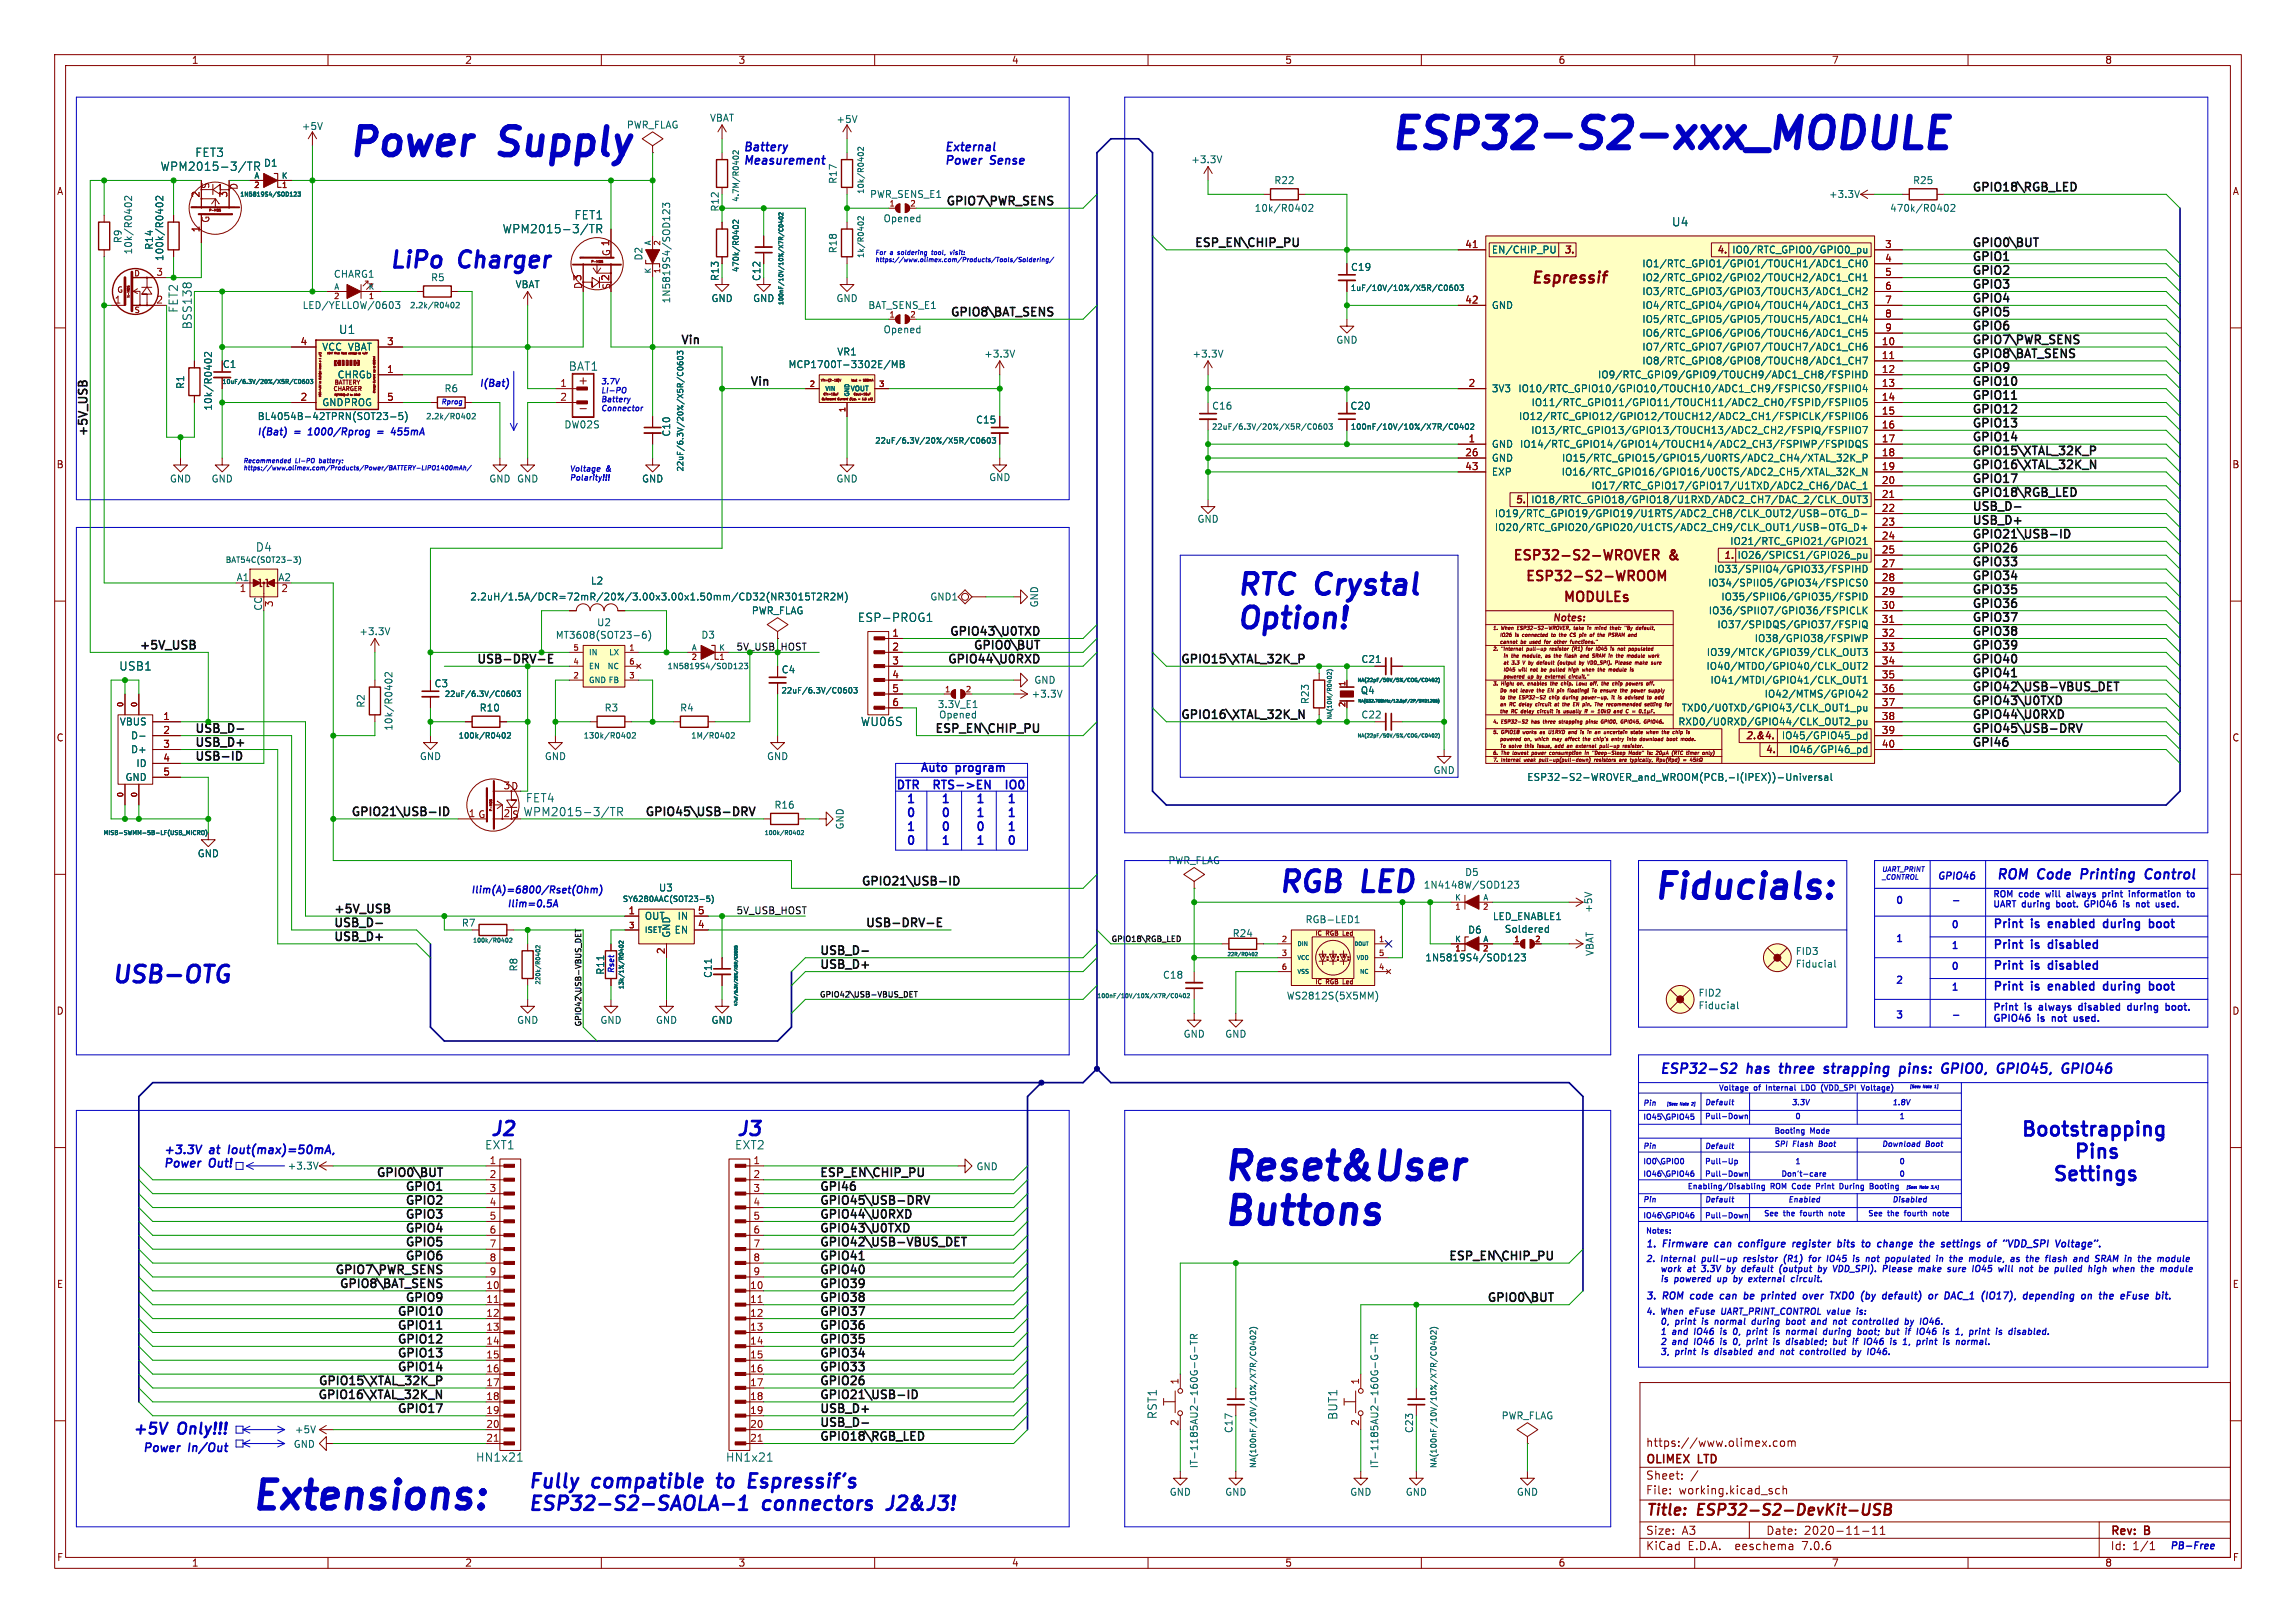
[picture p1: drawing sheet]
<svg xmlns="http://www.w3.org/2000/svg" width="420mm" height="297mm" viewBox="0 0 420 297" stroke-linecap="round" stroke-linejoin="round" font-family="sans-serif">
<defs><g id="words">
<text font-size="7.8" fill="#0000c2" x="254" y="27.7">ESP32-S2-xxx_MODULE</text>
<g font-size="7.1" fill="#0000c2">
<text x="63.5" y="29">Power</text>
<text x="91.9" y="29">Supply</text>
<text x="223.5" y="216.4">Reset&amp;User</text>
<text x="223.5" y="224.5">Buttons</text>
<text x="45.7" y="276.6">Extensions:</text>
</g>
<text font-size="6.4" fill="#0000c2" x="302.3" y="164.9">Fiducials:</text>
<g font-size="5.3" fill="#0000c2">
<text x="226.1" y="109.2">RTC Crystal</text>
<text x="226.1" y="115.3">Option!</text>
<text x="233.7" y="163.6">RGB</text>
</g>
<text font-size="5.3" fill="#009600" x="249.5" y="163.6">LED</text>
<g font-size="4.2" fill="#0000c2">
<text x="71.1" y="49.3">LiPo</text>
<text x="84.2" y="49.3">Charger</text>
<text x="20.3" y="180.1">USB-OTG</text>
</g>
<g font-size="3.5" fill="#0000c2">
<text x="89.2" y="208">J2</text>
<text x="134.6" y="208">J3</text>
<text x="369.6" y="208.1">Bootstrapping</text>
<text x="384.3" y="212.2">Pins</text>
<text x="378.4" y="216.3">Settings</text>
<text x="96.5" y="272.5">Fully</text>
<text x="108.5" y="272.5">compatible</text>
<text x="132.4" y="272.5">to</text>
<text x="139.1" y="272.5">Espressif's</text>
<text x="96.5" y="276.6">ESP32-S2-SAOLA-1</text>
<text x="139.7" y="276.6">connectors</text>
<text x="163.5" y="276.6">J2&amp;J3!</text>
</g>
<g font-size="2.8" fill="#840000">
<text x="279.9" y="52.4">Espressif</text>
<text x="301" y="277.9">Title:</text>
<text x="310.6" y="277.9">ESP32-S2-DevKit-USB</text>
</g>
<g font-size="2.8" fill="#0000c2">
<text x="23.9" y="262.6">+5V</text>
<text x="32.4" y="262.6">Only!!!</text>
</g>
<g font-size="2.5" fill="#840000">
<text x="276.5" y="103">ESP32-S2-WROVER</text>
<text x="278.8" y="106.8">ESP32-S2-WROOM</text>
<text x="305.5" y="103">&amp;</text>
<text x="285.7" y="110.6">MODULEs</text>
</g>
<g font-size="2.5" fill="#0000c2">
<text x="365.1" y="161">ROM</text>
<text x="372.9" y="161">Code</text>
<text x="381.4" y="161">Printing</text>
<text x="393.9" y="161">Control</text>
<text x="303.5" y="196.6">ESP32-S2</text>
<text x="319.7" y="196.6">has</text>
<text x="326.4" y="196.6">three</text>
<text x="335.2" y="196.6">strapping</text>
<text x="349.7" y="196.6">pins:</text>
<text x="358.1" y="196.6">GPIO0,</text>
<text x="369" y="196.6">GPIO45,</text>
<text x="381.6" y="196.6">GPIO46</text>
</g>
<g font-size="2.1" fill="#006464">
<text x="35.6" y="28.9">FET3</text>
<text x="29.3" y="31.5">WPM2015-3/TR</text>
<text x="105" y="40.4">FET1</text>
<text x="305.7" y="41.6">U4</text>
<text x="91.8" y="42.9">WPM2015-3/TR</text>
<text x="32.7" y="57.3" transform="rotate(-90 32.7 57.3)">FET2</text>
<text x="35.3" y="60.3" transform="rotate(-90 35.3 60.3)">BSS138</text>
<text x="61.9" y="61.3">U1</text>
<text x="103.9" y="68">BAT1</text>
<text x="46.7" y="101.1">D4</text>
<text x="156.8" y="114">ESP-PROG1</text>
<text x="21.7" y="122.9">USB1</text>
<text x="157.4" y="133.1">WU06S</text>
<text x="95.7" y="149.6">WPM2015-3/TR</text>
<text x="96.1" y="147">FET4</text>
<text x="88.6" y="210.5">EXT1</text>
<text x="134.4" y="210.5">EXT2</text>
<text x="211.8" y="259.8" transform="rotate(-90 211.8 259.8)">RST1</text>
<text x="244.8" y="259.9" transform="rotate(-90 244.8 259.9)">BUT1</text>
<text x="87" y="267.7">HN1x21</text>
<text x="132.7" y="267.7">HN1x21</text>
</g>
<g font-size="2.1" fill="#0000c2">
<text x="135.9" y="27.8">Battery</text>
<text x="172.7" y="27.8">External</text>
<text x="135.9" y="30.2">Measurement</text>
<text x="172.7" y="30.2">Power</text>
<text x="181.2" y="30.2">Sense</text>
<text x="168.3" y="141.4">Auto</text>
<text x="175" y="141.4">program</text>
<text x="163.8" y="144.5">DTR</text>
<text x="165.7" y="149.6">0</text>
<text x="165.7" y="147.1">1</text>
<text x="171.6" y="144.5">RTS-&gt;EN</text>
<text x="172.1" y="147.1">1</text>
<text x="172.1" y="149.6">0</text>
<text x="178.4" y="149.6">1</text>
<text x="178.4" y="147.1">1</text>
<text x="184.1" y="149.6">1</text>
<text x="184.1" y="147.1">1</text>
<text x="186" y="144.5">IO0</text>
<text x="165.7" y="154.7">0</text>
<text x="165.7" y="152.2">1</text>
<text x="172.1" y="154.7">1</text>
<text x="172.1" y="152.2">0</text>
<text x="178.4" y="154.7">1</text>
<text x="178.4" y="152.2">0</text>
<text x="184.1" y="154.7">0</text>
<text x="184.1" y="152.2">1</text>
<text x="364.5" y="173.7">Print</text>
<text x="364.5" y="169.9">Print</text>
<text x="371.7" y="173.7">is</text>
<text x="371.7" y="169.9">is</text>
<text x="375.4" y="173.7">disabled</text>
<text x="375.4" y="169.9">enabled</text>
<text x="386.1" y="169.9">during</text>
<text x="395.1" y="169.9">boot</text>
<text x="364.5" y="177.6">Print</text>
<text x="371.7" y="177.6">is</text>
<text x="375.4" y="177.6">disabled</text>
<text x="364.5" y="181.4">Print</text>
<text x="371.7" y="181.4">is</text>
<text x="375.4" y="181.4">enabled</text>
<text x="386.1" y="181.4">during</text>
<text x="395.1" y="181.4">boot</text>
<text x="29.8" y="211.3">+3.3V</text>
<text x="29.8" y="213.7">Power</text>
<text x="38.4" y="213.7">Out!</text>
<text x="38.4" y="211.3">at</text>
<text x="42.5" y="211.3">Iout(max)=50mA,</text>
<text x="25.8" y="265.8">Power</text>
<text x="34.4" y="265.8">In/Out</text>
</g>
<g font-size="2.1" fill="#0f0f0f">
<text x="360.7" y="35.1">GPIO18\RGB_LED</text>
<text x="172.8" y="37.7">GPIO7\PWR_SENS</text>
<text x="218.4" y="45.3">ESP_EN\CHIP_PU</text>
<text x="360.7" y="45.3">GPIO0\BUT</text>
<text x="360.7" y="47.8">GPIO1</text>
<text x="360.7" y="50.4">GPIO2</text>
<text x="360.7" y="52.9">GPIO3</text>
<text x="173.6" y="58">GPIO8\BAT_SENS</text>
<text x="360.7" y="58">GPIO5</text>
<text x="360.7" y="55.5">GPIO4</text>
<text x="124.5" y="63.1">Vin</text>
<text x="360.7" y="65.6">GPIO8\BAT_SENS</text>
<text x="360.7" y="63.1">GPIO7\PWR_SENS</text>
<text x="360.7" y="60.5">GPIO6</text>
<text x="137.2" y="70.7">Vin</text>
<text x="360.7" y="70.7">GPIO10</text>
<text x="360.7" y="68.2">GPIO9</text>
<text x="360.7" y="73.2">GPIO11</text>
<text x="360.7" y="75.8">GPIO12</text>
<text x="16.1" y="80" transform="rotate(-90 16.1 80)">+5V_USB</text>
<text x="360.7" y="78.3">GPIO13</text>
<text x="360.7" y="80.9">GPIO14</text>
<text x="360.7" y="83.4">GPIO15\XTAL_32K_P</text>
<text x="360.7" y="88.5">GPIO17</text>
<text x="360.7" y="85.9">GPIO16\XTAL_32K_N</text>
<text x="360.7" y="93.6">USB_D-</text>
<text x="360.7" y="91">GPIO18\RGB_LED</text>
<text x="360.7" y="96.1">USB_D+</text>
<text x="360.7" y="101.2">GPIO26</text>
<text x="360.7" y="98.6">GPIO21\USB-ID</text>
<text x="360.7" y="103.7">GPIO33</text>
<text x="360.7" y="106.3">GPIO34</text>
<text x="360.7" y="108.8">GPIO35</text>
<text x="360.7" y="113.9">GPIO37</text>
<text x="360.7" y="111.3">GPIO36</text>
<text x="25.4" y="119">+5V_USB</text>
<text x="173.4" y="116.4">GPIO43\U0TXD</text>
<text x="177.8" y="119">GPIO0\BUT</text>
<text x="360.7" y="119">GPIO39</text>
<text x="360.7" y="116.4">GPIO38</text>
<text x="86.9" y="121.5">USB-DRV-E</text>
<text x="173.1" y="121.5">GPIO44\U0RXD</text>
<text x="215.9" y="121.5">GPIO15\XTAL_32K_P</text>
<text x="360.7" y="124">GPIO41</text>
<text x="360.7" y="121.5">GPIO40</text>
<text x="215.9" y="131.7">GPIO16\XTAL_32K_N</text>
<text x="360.7" y="129.1">GPIO43\U0TXD</text>
<text x="360.7" y="126.6">GPIO42\USB-VBUS_DET</text>
<text x="360.7" y="131.7">GPIO44\U0RXD</text>
<text x="35.6" y="136.7">USB_D+</text>
<text x="35.6" y="134.2">USB_D-</text>
<text x="170.7" y="134.2">ESP_EN\CHIP_PU</text>
<text x="360.7" y="134.2">GPIO45\USB-DRV</text>
<text x="360.7" y="136.7">GPI46</text>
<text x="35.6" y="139.3">USB-ID</text>
<text x="63.9" y="149.4">GPIO21\USB-ID</text>
<text x="117.7" y="149.4">GPIO45\USB-DRV</text>
<text x="61" y="167.2">+5V_USB</text>
<text x="157.5" y="162.1">GPIO21\USB-ID</text>
<text x="61" y="169.8">USB_D-</text>
<text x="61" y="172.3">USB_D+</text>
<text x="158" y="169.8">USB-DRV-E</text>
<text x="149.9" y="174.8">USB_D-</text>
<text x="149.9" y="177.4">USB_D+</text>
<text x="68.6" y="215.5">GPIO0\BUT</text>
<text x="149.9" y="215.5">ESP_EN\CHIP_PU</text>
<text x="73.8" y="220.6">GPIO2</text>
<text x="73.8" y="218">GPIO1</text>
<text x="149.9" y="218">GPI46</text>
<text x="149.9" y="220.6">GPIO45\USB-DRV</text>
<text x="73.8" y="225.6">GPIO4</text>
<text x="73.8" y="223.1">GPIO3</text>
<text x="149.9" y="223.1">GPIO44\U0RXD</text>
<text x="149.9" y="225.6">GPIO43\U0TXD</text>
<text x="61" y="233.3">GPIO7\PWR_SENS</text>
<text x="73.8" y="230.7">GPIO6</text>
<text x="73.8" y="228.2">GPIO5</text>
<text x="149.9" y="230.7">GPIO41</text>
<text x="149.9" y="233.3">GPIO40</text>
<text x="149.9" y="228.2">GPIO42\USB-VBUS_DET</text>
<text x="264.7" y="230.7">ESP_EN\CHIP_PU</text>
<text x="61.8" y="235.8">GPIO8\BAT_SENS</text>
<text x="73.8" y="238.3">GPIO9</text>
<text x="149.9" y="238.3">GPIO38</text>
<text x="149.9" y="235.8">GPIO39</text>
<text x="271.8" y="238.3">GPIO0\BUT</text>
<text x="72.4" y="243.4">GPIO11</text>
<text x="72.4" y="240.9">GPIO10</text>
<text x="72.4" y="246">GPIO12</text>
<text x="149.9" y="243.4">GPIO36</text>
<text x="149.9" y="246">GPIO35</text>
<text x="149.9" y="240.9">GPIO37</text>
<text x="72.4" y="248.5">GPIO13</text>
<text x="72.4" y="251">GPIO14</text>
<text x="149.9" y="248.5">GPIO34</text>
<text x="149.9" y="251">GPIO33</text>
<text x="57.9" y="256.1">GPIO16\XTAL_32K_N</text>
<text x="58" y="253.6">GPIO15\XTAL_32K_P</text>
<text x="149.9" y="253.6">GPIO26</text>
<text x="149.9" y="256.1">GPIO21\USB-ID</text>
<text x="72.4" y="258.7">GPIO17</text>
<text x="149.9" y="258.7">USB_D+</text>
<text x="149.9" y="263.7">GPIO18\RGB_LED</text>
<text x="149.9" y="261.2">USB_D-</text>
</g>
<g font-size="2.1" fill="#840000">
<text x="105.6" y="70.6">+</text>
<text x="301" y="268.2">OLIMEX</text>
<text x="301" y="265">https://www.olimex.com</text>
<text x="310.7" y="268.2">LTD</text>
<text x="301" y="273.7">File:</text>
<text x="301" y="271">Sheet:</text>
<text x="307.1" y="273.7">working.kicad_sch</text>
<text x="301" y="281.1">Size:</text>
<text x="307.6" y="281.1">A3</text>
<text x="323" y="281.1">Date:</text>
<text x="330" y="281.1">2020-11-11</text>
<text x="386" y="281.3">Rev:</text>
<text x="392.4" y="281.3">B</text>
<text x="301" y="283.9">KiCad</text>
<text x="308.7" y="283.9">E.D.A.</text>
<text x="317.6" y="283.9">eeschema</text>
<text x="330" y="283.9">7.0.6</text>
<text x="386" y="283.9">Id:</text>
<text x="390.1" y="283.9">1/1</text>
</g>
<g font-size="1.8" fill="#840000">
<text x="35" y="11.9">1</text>
<text x="85" y="11.9">2</text>
<text x="135" y="11.9">3</text>
<text x="185" y="11.9">4</text>
<text x="235" y="11.9">5</text>
<text x="285" y="11.9">6</text>
<text x="335" y="11.9">7</text>
<text x="385" y="11.9">8</text>
<text x="10.3" y="35.9">A</text>
<text x="38.5" y="34.7" transform="rotate(-90 38.5 34.7)">S</text>
<text x="408.3" y="35.9">A</text>
<text x="38.5" y="40.9" transform="rotate(-90 38.5 40.9)">G</text>
<text x="111.8" y="47" transform="rotate(-90 111.8 47)">G 1</text>
<text x="285.9" y="46.7">3.</text>
<text x="313.9" y="46.7">4.</text>
<text x="106.7" y="53" transform="rotate(-90 106.7 53)">D3</text>
<text x="111.8" y="53.1" transform="rotate(-90 111.8 53.1)">S</text>
<text x="40.6" y="67.5">C1</text>
<text x="10.3" y="85.9">B</text>
<text x="408.2" y="85.9">B</text>
<text x="277" y="92.5">5.</text>
<text x="315.1" y="102.6">1.</text>
<text x="283.8" y="114">Notes:</text>
<text x="10.3" y="135.9">C</text>
<text x="319.2" y="135.6">2.&amp;4.</text>
<text x="408.2" y="135.9">C</text>
<text x="322.8" y="138.2">4.</text>
<text x="10.3" y="185.9">D</text>
<text x="408.2" y="185.9">D</text>
<text x="10.3" y="235.9">E</text>
<text x="408.3" y="235.9">E</text>
<text x="10.3" y="285.9">F</text>
<text x="35" y="286.9">1</text>
<text x="85" y="286.9">2</text>
<text x="135" y="286.9">3</text>
<text x="185" y="286.9">4</text>
<text x="235" y="286.9">5</text>
<text x="285" y="286.9">6</text>
<text x="335" y="286.9">7</text>
<text x="385" y="286.9">8</text>
<text x="408.3" y="285.9">F</text>
</g>
<g font-size="1.8" fill="#006464">
<text x="55.1" y="24">+5V</text>
<text x="114.6" y="23.7">PWR_FLAG</text>
<text x="129.8" y="22.5">VBAT</text>
<text x="152.9" y="22.7">+5V</text>
<text x="43.7" y="34.9" transform="rotate(-90 43.7 34.9)">D</text>
<text x="48.2" y="30.7">D1</text>
<text x="153.3" y="33.7" transform="rotate(-90 153.3 33.7)">R17</text>
<text x="217.8" y="30.1">+3.3V</text>
<text x="233" y="33.9">R22</text>
<text x="349.8" y="33.9">R25</text>
<text x="159" y="36.4">PWR_SENS_E1</text>
<text x="161.5" y="40.9">Opened</text>
<text x="229.4" y="39">10k/R0402</text>
<text x="334.5" y="36.4">+3.3V</text>
<text x="345.6" y="39">470k/R0402</text>
<text x="22.5" y="44.6" transform="rotate(-90 22.5 44.6)">R9</text>
<text x="24.4" y="46.7" transform="rotate(-90 24.4 46.7)">10k/R0402</text>
<text x="28.2" y="45.8" transform="rotate(-90 28.2 45.8)">R14</text>
<text x="30.1" y="47.9" transform="rotate(-90 30.1 47.9)">100k/R0402</text>
<text x="117.7" y="47.8" transform="rotate(-90 117.7 47.8)">D2</text>
<text x="153.3" y="46.4" transform="rotate(-90 153.3 46.4)">R18</text>
<text x="272.8" y="46.6">EN/CHIP_PU</text>
<text x="316.8" y="46.6">IO0/RTC_GPIO0/GPIO0_pu</text>
<text x="61" y="51">CHARG1</text>
<text x="78.7" y="51.7">R5</text>
<text x="94.2" y="52.9">VBAT</text>
<text x="131.7" y="51.5" transform="rotate(-90 131.7 51.5)">R13</text>
<text x="139.3" y="51.5" transform="rotate(-90 139.3 51.5)">C12</text>
<text x="247" y="49.8">C19</text>
<text x="300.3" y="49.1">IO1/RTC_GPIO1/GPIO1/TOUCH1/ADC1_CH0</text>
<text x="300.3" y="51.7">IO2/RTC_GPIO2/GPIO2/TOUCH2/ADC1_CH1</text>
<text x="55.3" y="56.7">LED/YELLOW/0603</text>
<text x="122.8" y="55.6" transform="rotate(-90 122.8 55.6)">1N5819S4/SOD123</text>
<text x="130" y="55.5">GND</text>
<text x="137.7" y="55.5">GND</text>
<text x="152.9" y="55.5">GND</text>
<text x="158.7" y="56.7">BAT_SENS_E1</text>
<text x="272.8" y="56.7">GND</text>
<text x="300.3" y="54.2">IO3/RTC_GPIO3/GPIO3/TOUCH3/ADC1_CH2</text>
<text x="300.3" y="56.7">IO4/RTC_GPIO4/GPIO4/TOUCH4/ADC1_CH3</text>
<text x="300.3" y="59.3">IO5/RTC_GPIO5/GPIO5/TOUCH5/ADC1_CH4</text>
<text x="58.9" y="64.4">VCC VBAT</text>
<text x="153.1" y="65.3">VR1</text>
<text x="161.5" y="61.2">Opened</text>
<text x="179.9" y="65.6">+3.3V</text>
<text x="218" y="65.6">+3.3V</text>
<text x="244.3" y="63.1">GND</text>
<text x="300.3" y="64.4">IO7/RTC_GPIO7/GPIO7/TOUCH7/ADC1_CH6</text>
<text x="300.3" y="61.8">IO6/RTC_GPIO6/GPIO6/TOUCH6/ADC1_CH5</text>
<text x="33.9" y="71.3" transform="rotate(-90 33.9 71.3)">R1</text>
<text x="61.7" y="69.4">CHRGb</text>
<text x="81.2" y="72">R6</text>
<text x="144.1" y="67.6">MCP1700T-3302E/MB</text>
<text x="272.8" y="72">3V3</text>
<text x="277.6" y="72">IO10/RTC_GPIO10/GPIO10/TOUCH10/ADC1_CH9/FSPICS0/FSPIIO4</text>
<text x="292.2" y="69.4">IO9/RTC_GPIO9/GPIO9/TOUCH9/ADC1_CH8/FSPIHD</text>
<text x="300.3" y="66.9">IO8/RTC_GPIO8/GPIO8/TOUCH8/ADC1_CH7</text>
<text x="39" y="75.2" transform="rotate(-90 39 75.2)">10k/R0402</text>
<text x="47" y="77.1">BL4054B-42TPRN(SOT23-5)</text>
<text x="58.9" y="74.5">GNDPROG</text>
<text x="178.4" y="77.7">C15</text>
<text x="221.6" y="75.2">C16</text>
<text x="246.9" y="75.2">C20</text>
<text x="277.8" y="77.1">IO12/RTC_GPIO12/GPIO12/TOUCH12/ADC2_CH1/FSPICLK/FSPIIO6</text>
<text x="280.1" y="74.5">IO11/RTC_GPIO11/GPIO11/TOUCH11/ADC2_CH0/FSPID/FSPIIO5</text>
<text x="103.1" y="78.6">DW02S</text>
<text x="122.8" y="80" transform="rotate(-90 122.8 80)">C10</text>
<text x="272.8" y="82.1">GND IO14/RTC_GPIO14/GPIO14/TOUCH14/ADC2_CH3/FSPIWP/FSPIDQS</text>
<text x="280" y="79.6">IO13/RTC_GPIO13/GPIO13/TOUCH13/ADC2_CH2/FSPIQ/FSPIIO7</text>
<text x="31" y="88.5">GND</text>
<text x="38.6" y="88.5">GND</text>
<text x="89.4" y="88.5">GND GND</text>
<text x="117.3" y="88.5">GND</text>
<text x="152.9" y="88.5">GND</text>
<text x="180.8" y="88.2">GND</text>
<text x="272.8" y="84.7">GND</text>
<text x="272.8" y="87.2">EXP</text>
<text x="285.6" y="87.2">IO16/RTC_GPIO16/GPIO16/U0CTS/ADC2_CH5/XTAL_32K_N</text>
<text x="285.6" y="84.7">IO15/RTC_GPIO15/GPIO15/U0RTS/ADC2_CH4/XTAL_32K_P</text>
<text x="291" y="89.8">IO17/RTC_GPIO17/GPIO17/U1TXD/ADC2_CH6/DAC_1</text>
<text x="218.9" y="95.9">GND</text>
<text x="273.3" y="94.8">IO19/RTC_GPIO19/GPIO19/U1RTS/ADC2_CH8/CLK_OUT2/USB-OTG_D-</text>
<text x="280" y="92.3">IO18/RTC_GPIO18/GPIO18/U1RXD/ADC2_CH7/DAC_2/CLK_OUT3</text>
<text x="273.3" y="97.4">IO20/RTC_GPIO20/GPIO20/U1CTS/ADC2_CH9/CLK_OUT1/USB-OTG_D+</text>
<text x="316.4" y="99.9">IO21/RTC_GPIO21/GPIO21</text>
<text x="43.2" y="106.4">A1</text>
<text x="50.8" y="106.4">A2</text>
<text x="108" y="107.2">L2</text>
<text x="312.3" y="107.5">IO34/SPIIO5/GPIO34/FSPICS0</text>
<text x="313.4" y="105">IO33/SPIIO4/GPIO33/FSPIHD</text>
<text x="317.7" y="102.5">IO26/SPICS1/GPIO26_pu</text>
<text x="48" y="111.9" transform="rotate(-90 48 111.9)">CC</text>
<text x="85.9" y="110.1">2.2uH/1.5A/DCR=72mR/20%/3.00x3.00x1.50mm/CD32(NR3015T2R2M)</text>
<text x="137.4" y="112.6">PWR_FLAG</text>
<text x="170.1" y="110.1">GND1</text>
<text x="190.1" y="111.3" transform="rotate(-90 190.1 111.3)">GND</text>
<text x="312.5" y="112.6">IO36/SPIIO7/GPIO36/FSPICLK</text>
<text x="314.8" y="110.1">IO35/SPIIO6/GPIO35/FSPID</text>
<text x="65.6" y="116.4">+3.3V</text>
<text x="101.6" y="117.1">MT3608(SOT23-6)</text>
<text x="109.1" y="114.8">U2</text>
<text x="128.2" y="117.1">D3</text>
<text x="314" y="115.2">IO37/SPIDQS/GPIO37/FSPIQ</text>
<text x="320.9" y="117.7">IO38/GPIO38/FSPIWP</text>
<text x="79.4" y="126">C3</text>
<text x="142.9" y="123.4">C4</text>
<text x="189.1" y="125.3">GND</text>
<text x="248.9" y="121.5">C21</text>
<text x="312" y="122.8">IO40/MTDO/GPIO40/CLK_OUT2</text>
<text x="312.1" y="120.2">IO39/MTCK/GPIO39/CLK_OUT3</text>
<text x="312.8" y="125.3">IO41/MTDI/GPIO41/CLK_OUT1</text>
<text x="66.9" y="129.6" transform="rotate(-90 66.9 129.6)">R2</text>
<text x="87.6" y="130.4">R10</text>
<text x="110.5" y="130.4">R3</text>
<text x="124.3" y="130.4">R4</text>
<text x="171.4" y="129.8">3.3V_E1</text>
<text x="188.6" y="127.9">+3.3V</text>
<text x="239.6" y="128.9" transform="rotate(-90 239.6 128.9)">R23</text>
<text x="248.8" y="127.2">Q4</text>
<text x="248.9" y="131.7">C22</text>
<text x="307.5" y="130.4">TXD0/U0TXD/GPIO43/CLK_OUT1_pu</text>
<text x="322.7" y="127.9">IO42/MTMS/GPIO42</text>
<text x="21.8" y="132.9">VBUS</text>
<text x="23.9" y="135.5">D-</text>
<text x="72" y="133.8" transform="rotate(-90 72 133.8)">10k/R0402</text>
<text x="306.9" y="132.9">RXD0/U0RXD/GPIO44/CLK_OUT2_pu</text>
<text x="325.8" y="135.5">IO45/GPIO45_pd</text>
<text x="22.9" y="143.1">GND</text>
<text x="23.9" y="138">D+</text>
<text x="24.8" y="140.6">ID</text>
<text x="76.7" y="139.3">GND</text>
<text x="99.6" y="139.3">GND</text>
<text x="140.2" y="139.3">GND</text>
<text x="262.1" y="141.8">GND</text>
<text x="279.3" y="143.1">ESP32-S2-WROVER_and_WROOM(PCB,-I(IPEX))-Universal</text>
<text x="327.2" y="138">IO46/GPI46_pd</text>
<text x="141.6" y="148.2">R16</text>
<text x="154.5" y="151.9" transform="rotate(-90 154.5 151.9)">GND</text>
<text x="36.1" y="157.1">GND</text>
<text x="213.6" y="158.3">PWR_FLAG</text>
<text x="267.9" y="160.5">D5</text>
<text x="120.4" y="163.3">U3</text>
<text x="260.3" y="162.8">1N4148W/SOD123</text>
<text x="291.4" y="167.1" transform="rotate(-90 291.4 167.1)">+5V</text>
<text x="84.4" y="169.8">R7</text>
<text x="117.9" y="168.5">OUT</text>
<text x="122.8" y="171.7" transform="rotate(-90 122.8 171.7)">GND</text>
<text x="123.3" y="171">EN</text>
<text x="123.8" y="168.5">IN</text>
<text x="225.4" y="171.7">R24</text>
<text x="238.7" y="169.1">RGB-LED1</text>
<text x="268.5" y="171">D6</text>
<text x="273" y="168.6">LED_ENABLE1</text>
<text x="275.2" y="170.9">Soldered</text>
<text x="94.8" y="177.9" transform="rotate(-90 94.8 177.9)">R8</text>
<text x="110.7" y="178.5" transform="rotate(-90 110.7 178.5)">R11</text>
<text x="130.4" y="179.1" transform="rotate(-90 130.4 179.1)">C11</text>
<text x="212.6" y="179.3">C18</text>
<text x="260.6" y="176.1">1N5819S4/SOD123</text>
<text x="291.7" y="175" transform="rotate(-90 291.7 175)">VBAT</text>
<text x="328.4" y="175">FID3</text>
<text x="328.4" y="177.3">Fiducial</text>
<text x="235.3" y="183.1">WS2812S(5X5MM)</text>
<text x="310.6" y="182.6">FID2</text>
<text x="310.6" y="184.9">Fiducial</text>
<text x="94.5" y="187.6">GND</text>
<text x="109.7" y="187.6">GND</text>
<text x="119.9" y="187.6">GND</text>
<text x="130" y="187.6">GND</text>
<text x="216.4" y="190.1">GND</text>
<text x="224" y="190.1">GND</text>
<text x="52.5" y="214.2">+3.3V</text>
<text x="178.5" y="214.4">GND</text>
<text x="53.8" y="262.5">+5V</text>
<text x="225.7" y="262.3" transform="rotate(-90 225.7 262.3)">C17</text>
<text x="258.7" y="262.3" transform="rotate(-90 258.7 262.3)">C23</text>
<text x="274.6" y="259.9">PWR_FLAG</text>
<text x="53.6" y="265.2">GND</text>
<text x="219.3" y="268.8" transform="rotate(-90 219.3 268.8)">IT-1185AU2-160G-G-TR</text>
<text x="252.3" y="268.8" transform="rotate(-90 252.3 268.8)">IT-1185AU2-160G-G-TR</text>
<text x="213.9" y="273.9">GND</text>
<text x="224" y="273.9">GND</text>
<text x="246.9" y="273.9">GND</text>
<text x="257" y="273.9">GND</text>
<text x="277.4" y="273.9">GND</text>
</g>
<g font-size="1.8" fill="#a90000">
<text x="36.6" y="36.3" transform="rotate(-90 36.6 36.3)">2</text>
<text x="41.7" y="36.3" transform="rotate(-90 41.7 36.3)">3</text>
<text x="36.6" y="42.6" transform="rotate(-90 36.6 42.6)">1</text>
<text x="111.5" y="45.2" transform="rotate(-90 111.5 45.2)">1</text>
<text x="267.9" y="45.5">41</text>
<text x="344.7" y="45.5">3</text>
<text x="28.5" y="50.5">3</text>
<text x="106.4" y="51.5" transform="rotate(-90 106.4 51.5)">3</text>
<text x="111.5" y="51.5" transform="rotate(-90 111.5 51.5)">2</text>
<text x="344.7" y="48">4</text>
<text x="344.7" y="50.5">5</text>
<text x="344.7" y="53.1">6</text>
<text x="20.9" y="55.6">1</text>
<text x="28.5" y="55.6">2</text>
<text x="267.9" y="55.6">42</text>
<text x="344.7" y="55.6">7</text>
<text x="344.7" y="58.2">8</text>
<text x="54.9" y="63.2">4</text>
<text x="70.7" y="63.2">3</text>
<text x="344.1" y="63.2">10</text>
<text x="344.1" y="65.8">11</text>
<text x="344.7" y="60.7">9</text>
<text x="70.7" y="68.3">1</text>
<text x="102.4" y="70.9">1</text>
<text x="268.5" y="70.9">2</text>
<text x="344.1" y="68.3">12</text>
<text x="344.1" y="70.9">13</text>
<text x="54.9" y="73.4">2</text>
<text x="70.7" y="73.4">5</text>
<text x="102.4" y="73.4">2</text>
<text x="344.1" y="73.4">14</text>
<text x="344.1" y="75.9">15</text>
<text x="267.9" y="83.6">26</text>
<text x="268.5" y="81">1</text>
<text x="344.1" y="78.5">16</text>
<text x="344.1" y="81">17</text>
<text x="344.1" y="83.6">18</text>
<text x="267.9" y="86.1">43</text>
<text x="344.1" y="86.1">19</text>
<text x="344.1" y="88.6">20</text>
<text x="344.1" y="91.2">21</text>
<text x="344.1" y="93.7">22</text>
<text x="344.1" y="96.3">23</text>
<text x="344.1" y="98.8">24</text>
<text x="344.1" y="101.3">25</text>
<text x="344.1" y="103.9">27</text>
<text x="344.1" y="106.4">28</text>
<text x="43.7" y="108.7">1</text>
<text x="50.2" y="111.2" transform="rotate(-90 50.2 111.2)">3</text>
<text x="51.4" y="108.7">2</text>
<text x="344.1" y="109">29</text>
<text x="344.1" y="111.5">30</text>
<text x="163.1" y="116.6">1</text>
<text x="163.1" y="119.1">2</text>
<text x="344.1" y="114">31</text>
<text x="344.1" y="116.6">32</text>
<text x="344.1" y="119.1">33</text>
<text x="163.1" y="121.7">3</text>
<text x="163.1" y="124.2">4</text>
<text x="344.1" y="121.7">34</text>
<text x="344.1" y="124.2">35</text>
<text x="29.8" y="131.8">1</text>
<text x="163.1" y="126.7">5</text>
<text x="163.1" y="129.3">6</text>
<text x="344.1" y="126.7">36</text>
<text x="344.1" y="129.3">37</text>
<text x="344.1" y="131.8">38</text>
<text x="29.8" y="134.4">2</text>
<text x="29.8" y="136.9">3</text>
<text x="344.1" y="134.4">39</text>
<text x="344.1" y="136.9">40</text>
<text x="29.8" y="139.4">4</text>
<text x="29.8" y="142">5</text>
<text x="85.7" y="149.6">1 G</text>
<text x="92" y="149.6">2 S</text>
<text x="92" y="144.5">3 D</text>
<text x="114.9" y="167.4">1</text>
<text x="127.6" y="167.4">5</text>
<text x="127.6" y="169.9">4</text>
<text x="121.7" y="174.7" transform="rotate(-90 121.7 174.7)">2</text>
<text x="89.5" y="213.1">1</text>
<text x="89.5" y="215.6">2</text>
<text x="137.7" y="213.1">1</text>
<text x="137.7" y="215.6">2</text>
<text x="89.5" y="218.2">3</text>
<text x="89.5" y="220.7">4</text>
<text x="137.7" y="218.2">3</text>
<text x="137.7" y="220.7">4</text>
<text x="89.5" y="223.3">5</text>
<text x="89.5" y="225.8">6</text>
<text x="137.7" y="223.3">5</text>
<text x="137.7" y="225.8">6</text>
<text x="89.5" y="228.3">7</text>
<text x="89.5" y="230.9">8</text>
<text x="89.5" y="233.4">9</text>
<text x="137.7" y="228.3">7</text>
<text x="137.7" y="230.9">8</text>
<text x="137.7" y="233.4">9</text>
<text x="88.9" y="236">10</text>
<text x="88.9" y="238.5">11</text>
<text x="137.1" y="236">10</text>
<text x="137.1" y="238.5">11</text>
<text x="88.9" y="241">12</text>
<text x="88.9" y="243.6">13</text>
<text x="137.1" y="241">12</text>
<text x="137.1" y="243.6">13</text>
<text x="88.9" y="246.1">14</text>
<text x="88.9" y="248.7">15</text>
<text x="88.9" y="251.2">16</text>
<text x="137.1" y="246.1">14</text>
<text x="137.1" y="248.7">15</text>
<text x="137.1" y="251.2">16</text>
<text x="88.9" y="253.7">17</text>
<text x="88.9" y="256.3">18</text>
<text x="137.1" y="253.7">17</text>
<text x="137.1" y="256.3">18</text>
<text x="215.6" y="253.5" transform="rotate(-90 215.6 253.5)">1</text>
<text x="248.7" y="253.5" transform="rotate(-90 248.7 253.5)">1</text>
<text x="88.9" y="258.8">19</text>
<text x="88.9" y="261.4">20</text>
<text x="88.9" y="263.9">21</text>
<text x="137.1" y="258.8">19</text>
<text x="137.1" y="261.4">20</text>
<text x="137.1" y="263.9">21</text>
<text x="215.6" y="261" transform="rotate(-90 215.6 261)">2</text>
<text x="248.7" y="261" transform="rotate(-90 248.7 261)">2</text>
</g>
<g font-size="1.8" fill="#009600">
<text x="131.7" y="38.8" transform="rotate(-90 131.7 38.8)">R12</text>
<text x="134.6" y="119.1">5V_USB_HOST</text>
</g>
<g font-size="1.8" fill="#0000c2">
<text x="87.6" y="70.9">I(Bat)</text>
<text x="47" y="79.8">I(Bat)</text>
<text x="53.9" y="79.8">=</text>
<text x="57" y="79.8">1000/Rprog</text>
<text x="73.2" y="79.8">455mA</text>
<text x="354.3" y="161">GPIO46</text>
<text x="85.9" y="163.6">Ilim(A)=6800/Rset(Ohm)</text>
<text x="92.7" y="166.1">Ilim=0.5A</text>
<text x="346.7" y="165.5">0</text>
<text x="346.7" y="172.5">1</text>
<text x="356.9" y="173.7">1</text>
<text x="356.9" y="169.9">0</text>
<text x="356.9" y="177.6">0</text>
<text x="346.7" y="180.1">2</text>
<text x="356.9" y="181.4">1</text>
<text x="364.5" y="185">Print</text>
<text x="370.5" y="185">is</text>
<text x="373.6" y="185">always</text>
<text x="381.4" y="185">disabled</text>
<text x="390.8" y="185">during</text>
<text x="398.3" y="185">boot.</text>
<text x="346.7" y="186.4">3</text>
<text x="364.5" y="187.1">GPIO46</text>
<text x="372.9" y="187.1">is</text>
<text x="376" y="187.1">not</text>
<text x="380.5" y="187.1">used.</text>
<text x="301" y="228.4">1.</text>
<text x="304.3" y="228.4">Firmware</text>
<text x="314.3" y="228.4">can</text>
<text x="319.1" y="228.4">configure</text>
<text x="329.5" y="228.4">register</text>
<text x="338.2" y="228.4">bits</text>
<text x="343.2" y="228.4">to</text>
<text x="346.6" y="228.4">change</text>
<text x="354.8" y="228.4">the</text>
<text x="359.3" y="228.4">settings</text>
<text x="368.2" y="228.4">of</text>
<text x="301" y="237.9">3.</text>
<text x="304.3" y="237.9">ROM</text>
<text x="309.8" y="237.9">code</text>
<text x="315.8" y="237.9">can</text>
<text x="320.6" y="237.9">be</text>
<text x="324.3" y="237.9">printed</text>
<text x="332.5" y="237.9">over</text>
<text x="337.9" y="237.9">TXD0</text>
<text x="344.1" y="237.9">(by</text>
<text x="348.5" y="237.9">default)</text>
<text x="357.5" y="237.9">or</text>
<text x="360.9" y="237.9">DAC_1</text>
<text x="368.2" y="237.9">(IO17),</text>
<text x="376.3" y="237.9">depending</text>
<text x="387.4" y="237.9">on</text>
<text x="391.2" y="237.9">the</text>
<text x="395.7" y="237.9">eFuse</text>
<text x="396.9" y="283.6">PB-Free</text>
</g>
<g font-size="1.8" fill="#0f0f0f">
<text x="171.7" y="131.7">Opened</text>
<text x="134.6" y="167.4">5V_USB_HOST</text>
</g>
<g font-size="1.6" fill="#0000c2">
<text x="364.5" y="164.3">ROM</text>
<text x="364.5" y="166.1">UART during</text>
<text x="369.5" y="164.3">code</text>
<text x="374.8" y="164.3">will</text>
<text x="376.7" y="166.1">boot.</text>
<text x="379.1" y="164.3">always</text>
<text x="382.4" y="166.1">GPIO46</text>
<text x="386.1" y="164.3">print</text>
<text x="389.9" y="166.1">is</text>
<text x="391.4" y="164.3">information</text>
<text x="392.7" y="166.1">not</text>
<text x="396.7" y="166.1">used.</text>
<text x="301" y="231">2.</text>
<text x="304" y="231">Internal</text>
<text x="305" y="232.9">work</text>
<text x="310.2" y="232.9">at</text>
<text x="311.9" y="231">pull-up</text>
<text x="313.2" y="232.9">3.3V</text>
<text x="318.2" y="232.9">by</text>
<text x="319.9" y="231">resistor</text>
<text x="321.4" y="232.9">default</text>
<text x="327.7" y="231">(R1)</text>
<text x="328.8" y="232.9">(output</text>
<text x="332.8" y="231">for</text>
<text x="336.3" y="232.9">by</text>
<text x="336.6" y="231">IO45</text>
<text x="339.5" y="232.9">VDD_SPI).</text>
<text x="341.8" y="231">is</text>
<text x="344.6" y="231">not</text>
<text x="348.6" y="231">populated</text>
<text x="349.1" y="232.9">Please</text>
<text x="356.1" y="232.9">make</text>
<text x="358.4" y="231">in</text>
<text x="361.3" y="231">the</text>
<text x="361.9" y="232.9">sure</text>
<text x="365.3" y="231">module,</text>
<text x="366.8" y="232.9">IO45</text>
<text x="372.1" y="232.9">will</text>
<text x="373.4" y="231">as</text>
<text x="376.3" y="232.9">not</text>
<text x="376.7" y="231">the</text>
<text x="380.4" y="232.9">be</text>
<text x="380.7" y="231">flash</text>
<text x="383.7" y="232.9">pulled</text>
<text x="386.2" y="231">and</text>
<text x="390.3" y="232.9">high</text>
<text x="390.7" y="231">SRAM in</text>
<text x="395.3" y="232.9">when</text>
<text x="399.4" y="231">the</text>
<text x="400.9" y="232.9">the</text>
<text x="305" y="234.7">is</text>
<text x="307.8" y="234.7">powered</text>
<text x="316.1" y="234.7">up</text>
<text x="319.5" y="234.7">by</text>
<text x="322.7" y="234.7">external</text>
<text x="330.9" y="234.7">circuit.</text>
<text x="301" y="240.7">4.</text>
<text x="304" y="240.7">When</text>
<text x="305" y="242.5">0,</text>
<text x="305" y="244.4">1</text>
<text x="307.4" y="244.4">and</text>
<text x="307.9" y="242.5">print</text>
<text x="309.6" y="240.7">eFuse</text>
<text x="311.8" y="244.4">IO46</text>
<text x="313.2" y="242.5">is</text>
<text x="315.9" y="240.7">UART_PRINT_CONTROL value</text>
<text x="316" y="242.5">normal</text>
<text x="317.1" y="244.4">is</text>
<text x="319.9" y="244.4">0,</text>
<text x="322.8" y="244.4">print</text>
<text x="323.3" y="242.5">during</text>
<text x="328.1" y="244.4">is</text>
<text x="330" y="242.5">boot</text>
<text x="330.9" y="244.4">normal</text>
<text x="335.1" y="242.5">and</text>
<text x="338.2" y="244.4">during</text>
<text x="339.5" y="242.5">not</text>
<text x="341.5" y="240.7">is:</text>
<text x="343.6" y="242.5">controlled</text>
<text x="344.9" y="244.4">boot;</text>
<text x="350.5" y="244.4">but</text>
<text x="353.6" y="242.5">by</text>
<text x="354.6" y="244.4">if</text>
<text x="357.1" y="244.4">IO46</text>
<text x="362.4" y="244.4">is</text>
<text x="365.2" y="244.4">1,</text>
<text x="368.1" y="244.4">print</text>
<text x="373.4" y="244.4">is</text>
<text x="305" y="246.2">2</text>
<text x="305" y="248">3,</text>
<text x="307.4" y="246.2">and</text>
<text x="307.9" y="248">print</text>
<text x="311.8" y="246.2">IO46</text>
<text x="313.2" y="248">is</text>
<text x="316" y="248">disabled</text>
<text x="317.1" y="246.2">is</text>
<text x="319.9" y="246.2">0,</text>
<text x="322.8" y="246.2">print</text>
<text x="324.5" y="248">and</text>
<text x="328.1" y="246.2">is</text>
<text x="329" y="248">not</text>
<text x="330.9" y="246.2">disabled;</text>
<text x="333" y="248">controlled</text>
<text x="340" y="246.2">but</text>
<text x="343" y="248">by</text>
<text x="344" y="246.2">if</text>
<text x="346.6" y="246.2">IO46</text>
<text x="351.8" y="246.2">is</text>
<text x="354.6" y="246.2">1,</text>
<text x="357.6" y="246.2">print</text>
<text x="362.9" y="246.2">is</text>
</g>
<g font-size="1.4" fill="#a90000">
<text x="46.4" y="34.7">2</text>
<text x="51.5" y="34.7">1</text>
<text x="162.6" y="37.8">1</text>
<text x="166.4" y="37.8">2</text>
<text x="67.3" y="55.1">1</text>
<text x="162.6" y="58.2">1</text>
<text x="166.4" y="58.2">2</text>
<text x="148" y="70.9">2</text>
<text x="160.7" y="70.9">3</text>
<text x="154.7" y="75.5" transform="rotate(-90 154.7 75.5)">1</text>
<text x="104.8" y="119.1">5</text>
<text x="115" y="119.1">1</text>
<text x="104.8" y="124.2">2</text>
<text x="104.8" y="121.7">4</text>
<text x="115" y="124.2">3</text>
<text x="115" y="121.7">6</text>
<text x="246.1" y="125.7" transform="rotate(-90 246.1 125.7)">1</text>
<text x="22.6" y="129.5" transform="rotate(-90 22.6 129.5)">0</text>
<text x="25.1" y="129.5" transform="rotate(-90 25.1 129.5)">0</text>
<text x="172.7" y="126.7">1</text>
<text x="176.6" y="126.7">2</text>
<text x="246.1" y="129.5" transform="rotate(-90 246.1 129.5)">2</text>
<text x="22.6" y="146" transform="rotate(-90 22.6 146)">0</text>
<text x="25.1" y="146" transform="rotate(-90 25.1 146)">0</text>
<text x="266.1" y="166.8">1</text>
<text x="271.2" y="166.8">2</text>
<text x="115" y="169.9">3</text>
<text x="234.3" y="172.5">2</text>
<text x="252.1" y="172.5">1</text>
<text x="276.9" y="172.5">1</text>
<text x="280.7" y="172.5">2</text>
<text x="234.3" y="175">3</text>
<text x="234.3" y="177.5">6</text>
<text x="252.1" y="177.5">4</text>
<text x="252.1" y="175">5</text>
<text x="266.1" y="174.4">1</text>
<text x="271.2" y="174.4">2</text>
</g>
<g font-size="1.4" fill="#006464">
<text x="46.4" y="32.8">A</text>
<text x="51.4" y="32.8">K</text>
<text x="158.2" y="35.6" transform="rotate(-90 158.2 35.6)">10k/R0402</text>
<text x="135.4" y="37.1" transform="rotate(-90 135.4 37.1)">4.7M/R0402</text>
<text x="119.1" y="45" transform="rotate(-90 119.1 45)">A</text>
<text x="121.1" y="45.1" transform="rotate(-90 121.1 45.1)">2</text>
<text x="158.2" y="47.3" transform="rotate(-90 158.2 47.3)">1k/R0402</text>
<text x="61" y="53.1">A</text>
<text x="67.3" y="53.1">K</text>
<text x="119.1" y="50.2" transform="rotate(-90 119.1 50.2)">K</text>
<text x="121.1" y="50.1" transform="rotate(-90 121.1 50.1)">1</text>
<text x="135.4" y="49.9" transform="rotate(-90 135.4 49.9)">470k/R0402</text>
<text x="247" y="53.4">1uF/10V/10%/X5R/C0603</text>
<text x="61" y="55.1">2</text>
<text x="74.9" y="56.6">2.2k/R0402</text>
<text x="77.8" y="76.9">2.2k/R0402</text>
<text x="160" y="81.4">22uF/6.3V/20%/X5R/C0603</text>
<text x="221.6" y="78.8">22uF/6.3V/20%/X5R/C0603</text>
<text x="247" y="78.8">100nF/10V/10%/X7R/C0402</text>
<text x="125.2" y="86.4" transform="rotate(-90 125.2 86.4)">22uF/6.3V/20%/X5R/C0603</text>
<text x="41.2" y="103.2">BAT54C(SOT23-3)</text>
<text x="126.4" y="119.1">A</text>
<text x="131.4" y="119.1">K</text>
<text x="107.6" y="125.2">GND FB</text>
<text x="107.6" y="122.7">EN</text>
<text x="107.6" y="120.1">IN</text>
<text x="111" y="122.7">NC</text>
<text x="111.3" y="120.1">LX</text>
<text x="122" y="122.7">1N5819S4/SOD123</text>
<text x="126.4" y="121.1">2</text>
<text x="131.5" y="121.1">1</text>
<text x="81.2" y="127.7">22uF/6.3V/C0603</text>
<text x="142.8" y="127.1">22uF/6.3V/C0603</text>
<text x="83.8" y="135.4">100k/R0402</text>
<text x="106.6" y="135.4">130k/R0402</text>
<text x="126.3" y="135.4">1M/R0402</text>
<text x="113.8" y="165.3">SY6280AAC(SOT23-5)</text>
<text x="266.1" y="164.8">K</text>
<text x="271.2" y="164.8">A</text>
<text x="117.9" y="170.9">ISET</text>
<text x="266.1" y="172.5">K</text>
<text x="271.2" y="172.5">A</text>
<text x="230" y="268.8" transform="rotate(-90 230 268.8)">NA(100nF/10V/10%/X7R/C0402)</text>
<text x="263" y="268.8" transform="rotate(-90 263 268.8)">NA(100nF/10V/10%/X7R/C0402)</text>
</g>
<g font-size="1.4" fill="#840000">
<text x="21.3" y="53.8">G</text>
<text x="24.4" y="50.8">D</text>
<text x="24.5" y="57.5">S</text>
</g>
<g font-size="1.4" fill="#0000c2">
<text x="109.9" y="70.4">3.7V</text>
<text x="109.9" y="72">LI-PO</text>
<text x="109.9" y="73.7">Battery</text>
<text x="109.9" y="75.3">Connector</text>
<text x="104.1" y="86.4">Voltage</text>
<text x="104.1" y="88">Polarity!!!</text>
<text x="110.9" y="86.4">&amp;</text>
<text x="112.4" y="178.2" transform="rotate(-90 112.4 178.2)">Rset</text>
<text x="300.5" y="202.4">Pin</text>
<text x="311.8" y="202.3">Default</text>
<text x="314.3" y="199.6">Voltage</text>
<text x="320.9" y="199.6">of</text>
<text x="323.6" y="199.6">Internal</text>
<text x="327.7" y="202.3">3.3V</text>
<text x="330.4" y="199.6">LDO</text>
<text x="334.4" y="199.6">(VDD_SPI</text>
<text x="342.2" y="199.6">Voltage)</text>
<text x="346.1" y="202.3">1.8V</text>
<text x="300.5" y="205">IO45\GPIO45</text>
<text x="311.8" y="204.9">Pull-Down</text>
<text x="324.5" y="209.9">SPI</text>
<text x="324.5" y="207.5">Booting</text>
<text x="328" y="209.9">Flash</text>
<text x="328.3" y="204.9">0</text>
<text x="331.2" y="207.5">Mode</text>
<text x="333.2" y="209.9">Boot</text>
<text x="344.2" y="209.9">Download</text>
<text x="347.3" y="204.9">1</text>
<text x="352.3" y="209.9">Boot</text>
<text x="300.5" y="210.3">Pin</text>
<text x="300.5" y="213.1">IO0\GPIO0</text>
<text x="300.5" y="215.4">IO46\GPIO46</text>
<text x="311.8" y="210.3">Default</text>
<text x="311.8" y="213.1">Pull-Up</text>
<text x="311.8" y="215.4">Pull-Down</text>
<text x="325.8" y="215.4">Don't-care</text>
<text x="328.3" y="213.1">1</text>
<text x="347.3" y="215.4">0</text>
<text x="347.3" y="213.1">0</text>
<text x="300.5" y="220.1">Pin</text>
<text x="308.6" y="217.7">Enabling/Disabling</text>
<text x="311.8" y="220.1">Default</text>
<text x="324" y="217.7">ROM</text>
<text x="327" y="220.1">Enabled</text>
<text x="328.3" y="217.7">Code</text>
<text x="333.1" y="217.7">Print</text>
<text x="337.8" y="217.7">During</text>
<text x="343.7" y="217.7">Booting</text>
<text x="346.1" y="220.1">Disabled</text>
<text x="300.5" y="223">IO46\GPIO46</text>
<text x="301" y="225.8">Notes:</text>
<text x="311.8" y="223">Pull-Down</text>
<text x="322.6" y="222.6">See</text>
<text x="326.4" y="222.6">the</text>
<text x="329.8" y="222.6">fourth</text>
<text x="335.4" y="222.6">note</text>
<text x="341.6" y="222.6">See</text>
<text x="345.4" y="222.6">the</text>
<text x="348.9" y="222.6">fourth</text>
<text x="354.5" y="222.6">note</text>
</g>
<g font-size="1.4" fill="#0f0f0f">
<text x="203.2" y="172.4">GPIO18\RGB_LED</text>
<text x="149.9" y="182.6">GPIO42\USB-VBUS_DET</text>
<text x="106.4" y="188" transform="rotate(-90 106.4 188)">GPIO42\USB-VBUS_DET</text>
</g>
<text font-size="1.2" fill="#006464" x="155.4" y="71.8">VOUT</text>
<g font-size="1.2" fill="#0000c2">
<text x="80.6" y="74">Rprog</text>
<text x="344.2" y="159.6">UART_PRINT</text>
<text x="344.2" y="161">_CONTROL</text>
</g>
<g font-size="1.1" fill="#006464">
<text x="43.8" y="36.2">1N5819S4/SOD123</text>
<text x="143.5" y="56" transform="rotate(-90 143.5 56)">100nF/10V/10%/X7R/C0402</text>
<text x="40.6" y="70.5">10uF/6.3V/20%/X5R/C0603</text>
<text x="150.9" y="71.7">VIN</text>
<text x="155.5" y="72.6" transform="rotate(-90 155.5 72.6)">GND</text>
<text x="243.8" y="131.8" transform="rotate(-90 243.8 131.8)">NA(10M/R0402)</text>
<text x="18.8" y="153">MISB-SWMM-5B-LF(USB_MICRO)</text>
<text x="139.7" y="153">100k/R0402</text>
<text x="86.4" y="172.7">100k/R0402</text>
<text x="237.2" y="173.3">DIN</text>
<text x="237.2" y="175.9">VCC</text>
<text x="237.2" y="178.4">VSS</text>
<text x="248" y="175.9">VDD</text>
<text x="248.6" y="178.4">NC</text>
<text x="99" y="180.3" transform="rotate(-90 99 180.3)">220k/R0402</text>
<text x="114.3" y="181.1" transform="rotate(-90 114.3 181.1)">13k/1%/R0402</text>
<text x="200.6" y="182.9">100nF/10V/10%/X7R/C0402</text>
</g>
<g font-size="1.1" fill="#0000c2">
<text x="160" y="46.7">For</text>
<text x="162.9" y="46.7">a</text>
<text x="164.6" y="46.7">soldering</text>
<text x="171.1" y="46.7">tool,</text>
<text x="174.8" y="46.7">visit:</text>
<text x="160" y="48">https://www.olimex.com/Products/Tools/Soldering/</text>
<text x="44.4" y="84.8">Recommended</text>
<text x="44.4" y="86.1">https://www.olimex.com/Products/Power/BATTERY-LIPO1400mAh/</text>
<text x="54.1" y="84.8">LI-PO</text>
<text x="58.8" y="84.8">battery:</text>
</g>
<g font-size="1.1" fill="#840000">
<text x="60.9" y="71.8">CHARGER</text>
<text x="61.1" y="70.6">BATTERY</text>
<text x="240.5" y="171.4">IC</text>
<text x="242.6" y="171.4">RGB</text>
<text x="245.9" y="171.4">Led</text>
<text x="240.5" y="180.3">IC</text>
<text x="242.6" y="180.3">RGB</text>
<text x="245.9" y="180.3">Led</text>
</g>
<g font-size=".9" fill="#840000">
<text x="272.9" y="115.5">1.</text>
<text x="272.9" y="119.3">2.</text>
<text x="274.2" y="118">cannot</text>
<text x="274.2" y="116.8">IO26</text>
<text x="274.7" y="115.5">When</text>
<text x="274.7" y="119.3">&quot;Internal</text>
<text x="277.2" y="116.8">is</text>
<text x="277.9" y="115.5">ESP32-S2-WROVER,</text>
<text x="278.2" y="118">be</text>
<text x="278.8" y="116.8">connected</text>
<text x="279.6" y="119.3">pull-up</text>
<text x="280.2" y="118">used</text>
<text x="283.2" y="118">for</text>
<text x="284.2" y="119.3">resistor</text>
<text x="284.5" y="116.8">to</text>
<text x="285.3" y="118">other</text>
<text x="286.2" y="116.8">the</text>
<text x="288.5" y="116.8">CS</text>
<text x="288.6" y="118">functions.&quot;</text>
<text x="288.6" y="119.3">(R1)</text>
<text x="288.6" y="115.5">take</text>
<text x="290.6" y="116.8">pin</text>
<text x="291.4" y="115.5">in</text>
<text x="291.5" y="119.3">for</text>
<text x="292.8" y="116.8">of</text>
<text x="293.1" y="115.5">mind</text>
<text x="293.6" y="119.3">IO45</text>
<text x="294.6" y="116.8">the</text>
<text x="296.2" y="115.5">that:</text>
<text x="296.6" y="119.3">is</text>
<text x="296.9" y="116.8">PSRAM</text>
<text x="298.3" y="119.3">not</text>
<text x="299.2" y="115.5">&quot;By</text>
<text x="300.6" y="119.3">populated</text>
<text x="301.6" y="115.5">default,</text>
<text x="272.9" y="125.6">3.</text>
<text x="274.7" y="125.6">High:</text>
<text x="274.8" y="121.8">at</text>
<text x="274.8" y="120.6">in</text>
<text x="274.8" y="123.1">IO45</text>
<text x="274.8" y="124.4">powered</text>
<text x="276.5" y="120.6">the</text>
<text x="276.6" y="121.8">3.3</text>
<text x="277.8" y="123.1">will</text>
<text x="277.9" y="125.6">on,</text>
<text x="278.8" y="120.6">module,</text>
<text x="278.9" y="121.8">V</text>
<text x="279.5" y="124.4">up</text>
<text x="280.2" y="125.6">enables</text>
<text x="280.3" y="121.8">by</text>
<text x="280.3" y="123.1">not</text>
<text x="281.5" y="124.4">by</text>
<text x="282.2" y="121.8">default</text>
<text x="282.6" y="123.1">be</text>
<text x="283.4" y="124.4">external</text>
<text x="283.4" y="120.6">as</text>
<text x="284.5" y="123.1">pulled</text>
<text x="284.6" y="125.6">the</text>
<text x="285.3" y="120.6">the</text>
<text x="286.3" y="121.8">(output</text>
<text x="286.9" y="125.6">chip.</text>
<text x="287.6" y="120.6">flash</text>
<text x="288" y="124.4">circuit.&quot;</text>
<text x="288.3" y="123.1">high</text>
<text x="290" y="125.6">Low:</text>
<text x="290.6" y="121.8">by</text>
<text x="290.8" y="120.6">and</text>
<text x="291.1" y="123.1">when</text>
<text x="292.4" y="121.8">VDD_SPI).</text>
<text x="292.9" y="125.6">off,</text>
<text x="293.3" y="120.6">SRAM</text>
<text x="294.3" y="123.1">the</text>
<text x="295.3" y="125.6">the</text>
<text x="296.6" y="123.1">module</text>
<text x="296.6" y="120.6">in</text>
<text x="297.6" y="125.6">chip</text>
<text x="297.8" y="121.8">Please</text>
<text x="298.3" y="120.6">the</text>
<text x="300.4" y="125.6">powers</text>
<text x="300.6" y="120.6">module</text>
<text x="301.8" y="121.8">make</text>
<text x="274.2" y="129.5">an</text>
<text x="274.2" y="126.9">Do</text>
<text x="274.2" y="130.7">the</text>
<text x="274.2" y="128.2">to</text>
<text x="276" y="128.2">the</text>
<text x="276.2" y="129.5">RC</text>
<text x="276.2" y="126.9">not</text>
<text x="276.5" y="130.7">RC</text>
<text x="278.3" y="129.5">delay</text>
<text x="278.3" y="128.2">ESP32-S2</text>
<text x="278.6" y="126.9">leave</text>
<text x="278.6" y="130.7">delay</text>
<text x="281.6" y="129.5">circuit</text>
<text x="281.9" y="126.9">the</text>
<text x="281.9" y="130.7">circuit</text>
<text x="284.1" y="128.2">chip</text>
<text x="284.1" y="126.9">EN</text>
<text x="285.4" y="129.5">at</text>
<text x="285.8" y="130.7">is</text>
<text x="286.2" y="126.9">pin</text>
<text x="286.9" y="128.2">during</text>
<text x="287.2" y="129.5">the</text>
<text x="287.4" y="130.7">usually</text>
<text x="288.5" y="126.9">floating!</text>
<text x="289.5" y="129.5">EN</text>
<text x="290.7" y="128.2">power-up,</text>
<text x="291.5" y="129.5">pin.</text>
<text x="291.6" y="130.7">R</text>
<text x="293" y="130.7">=</text>
<text x="293.2" y="126.9">To</text>
<text x="294.1" y="129.5">The</text>
<text x="295.1" y="126.9">ensure</text>
<text x="296.5" y="129.5">recommended</text>
<text x="296.5" y="128.2">it</text>
<text x="297.9" y="130.7">and</text>
<text x="298" y="128.2">is</text>
<text x="299.1" y="126.9">the</text>
<text x="299.6" y="128.2">advised</text>
<text x="300.4" y="130.7">C</text>
<text x="301.4" y="126.9">power</text>
<text x="301.9" y="130.7">=</text>
<text x="303.9" y="129.5">setting</text>
<text x="304" y="128.2">to</text>
<text x="272.9" y="132.6">4.</text>
<text x="272.9" y="134.5">5.</text>
<text x="274.2" y="135.8">powered</text>
<text x="274.2" y="137.1">To</text>
<text x="274.7" y="132.6">ESP32-S2</text>
<text x="274.7" y="134.5">GPIO18</text>
<text x="276.1" y="137.1">solve</text>
<text x="278.9" y="135.8">on,</text>
<text x="278.9" y="134.5">works</text>
<text x="279.3" y="137.1">this</text>
<text x="280.5" y="132.6">has</text>
<text x="281.2" y="135.8">which</text>
<text x="281.9" y="137.1">issue,</text>
<text x="282.4" y="134.5">as</text>
<text x="283" y="132.6">three</text>
<text x="284.3" y="134.5">U1RXD</text>
<text x="284.6" y="135.8">may</text>
<text x="285.5" y="137.1">add</text>
<text x="286.2" y="132.6">strapping</text>
<text x="287.4" y="135.8">affect</text>
<text x="288" y="137.1">an</text>
<text x="288.3" y="134.5">and</text>
<text x="290" y="137.1">external</text>
<text x="290.8" y="134.5">is</text>
<text x="290.9" y="135.8">the</text>
<text x="291.5" y="132.6">pins:</text>
<text x="292.4" y="134.5">in</text>
<text x="294.1" y="134.5">an</text>
<text x="294.5" y="132.6">GPIO0,</text>
<text x="294.6" y="137.1">pull-up</text>
<text x="296.1" y="134.5">uncertain</text>
<text x="296.8" y="135.8">entry</text>
<text x="298.5" y="132.6">GPIO45,</text>
<text x="299.2" y="137.1">resistor.</text>
<text x="300" y="135.8">into</text>
<text x="301.3" y="134.5">state</text>
<text x="302.6" y="135.8">download</text>
<text x="303.1" y="132.6">GPIO46.</text>
<text x="304.5" y="134.5">when</text>
<text x="307.7" y="134.5">the</text>
<text x="307.9" y="135.8">boot</text>
<text x="272.9" y="138.3">6.</text>
<text x="272.9" y="139.6">7.</text>
<text x="274.7" y="138.3">The</text>
<text x="274.7" y="139.6">Internal</text>
<text x="277.1" y="138.3">lowest</text>
<text x="279.1" y="139.6">weak</text>
<text x="280.9" y="138.3">power</text>
<text x="282.2" y="139.6">pull-up(pull-down)</text>
<text x="284.5" y="138.3">consumption</text>
<text x="291.3" y="138.3">in</text>
<text x="292.6" y="139.6">resistors</text>
<text x="293" y="138.3">&quot;Deep-Sleep</text>
<text x="297.6" y="139.6">are</text>
<text x="299.9" y="139.6">typically,</text>
<text x="300" y="138.3">Mode&quot;</text>
<text x="303.7" y="138.3">is:</text>
<text x="305" y="139.6">Rpu(Rpd)</text>
<text x="308.8" y="138.3">(RTC</text>
<text x="310.2" y="139.6">=</text>
<text x="311.8" y="138.3">timer</text>
</g>
<g font-size=".9" fill="#006464">
<text x="248.2" y="125">NA(22pF/50V/5%/COG/C0402)</text>
<text x="307.9" y="129.5">for</text>
<text x="248.2" y="135.2">NA(22pF/50V/5%/COG/C0402)</text>
<text x="247.6" y="173.2">DOUT</text>
<text x="224.4" y="175.2">22R/R0402</text>
</g>
<g font-size=".7" fill="#006464">
<text x="248.3" y="128.7">NA(Q32.768kHz/12.5pF/2P/SMD1206)</text>
<text x="135.1" y="184.2" transform="rotate(-90 135.1 184.2)">47uF/6.3V/20%/X5R/C0805</text>
</g>
<g font-size=".7" fill="#0000c2">
<text x="304.8" y="202.3">[See:</text>
<text x="307.5" y="202.3">Note</text>
<text x="309.9" y="202.3">2]</text>
<text x="349.2" y="199.1">[See:</text>
<text x="351.9" y="199.1">Note</text>
<text x="354.4" y="199.1">1]</text>
<text x="348.6" y="217.6">[See:</text>
<text x="351.3" y="217.6">Note</text>
<text x="353.8" y="217.6">3,4]</text>
</g>
<g font-size=".6" fill="#840000">
<text x="38.1" y="38.9">P-MOS</text>
<text x="108" y="48.3">P-MOS</text>
<text x="23.9" y="54.7" transform="rotate(-90 23.9 54.7)">N-MOS</text>
<text x="90.2" y="148.6" transform="rotate(-90 90.2 148.6)">P-MOS</text>
</g>
<g font-size=".5" fill="#840000">
<text x="150" y="70">Vin=(2-18)V</text>
<text x="155.5" y="70">Iout</text>
<text x="157.3" y="70">=</text>
<text x="158.4" y="70">500mA</text>
<text x="150.1" y="73.4">Quiescent</text>
<text x="150.4" y="72.6">Cin=10uF</text>
<text x="153.4" y="73.4">Current</text>
<text x="156" y="73.4">(Typ.</text>
<text x="156" y="72.6">Cout=10uF</text>
<text x="157.9" y="73.4">=</text>
<text x="159" y="73.4">1.5</text>
<text x="241.6" y="175.4">R</text>
<text x="243.5" y="175.4">G</text>
<text x="245.4" y="175.4">B</text>
</g>
<g font-size=".4" fill="#840000">
<text x="58.9" y="64.9" transform="rotate(-90 58.9 64.9)">a</text>
<text x="59.6" y="65">VBAT</text>
<text x="61.3" y="65">final</text>
<text x="63" y="65">float</text>
<text x="64.7" y="65">voltage</text>
<text x="58.9" y="70" transform="rotate(-90 58.9 70)">to</text>
<text x="58.9" y="68.9" transform="rotate(-90 58.9 68.9)">6.5V(at</text>
<text x="58.9" y="66.6" transform="rotate(-90 58.9 66.6)">least</text>
<text x="68.8" y="69.9" transform="rotate(-90 68.8 69.9)">Current</text>
<text x="68.8" y="67.6" transform="rotate(-90 68.8 67.6)">Up</text>
<text x="68.8" y="66.4" transform="rotate(-90 68.8 66.4)">to</text>
<text x="58.9" y="72.9" transform="rotate(-90 58.9 72.9)">VCC=4.5V</text>
<text x="61" y="72.6">R(PROG)=2</text>
<text x="64.2" y="72.6">to</text>
<text x="68.8" y="72.1" transform="rotate(-90 68.8 72.1)">Charge</text>
</g>
</g></defs>
<g fill="none" stroke="#840000" stroke-width=".18">
<path d="M10 10h400v277h-400zM12 12h396v273h-396zM60 10v2M110 10v2M160 10v2M210 10v2M260 10v2M310 10v2M360 10v2M19 39.4v1.2M31.7 39.4v1.2M36.8 33v5.1"/>
<path d="M36.8 39.4v5.1M36.9 36.4h2.5v1.4M38.5 38.3h-.2v.4M38.5 38.3h.1M38.6 38.3h.1M38.9 33.7v1.9M39.3 38.7v-.4l.1 .2 .1-.2v.4M39.4 36.4l-.7 .9M39.4 36.4l.7 .9M39.7 38.3h.3M40.1 38.6h.2M40.1 38.4h.1"/>
<path d="M40.1 38.3v.1M40.2 38.3h.2M40.2 38.4l.1 .1M40.2 38.3h-.1M40.3 33.8l-1.3 .9 1.3 .9v-1.8v.9h1.6M40.3 38.5h.1M40.3 38.6h.1M40.3 38.5v.1M41.9 33v5.1M42.5 39.1h-6.2v.2h6.2v-.2l-.1 .1h-6M43.8 37.9l-8.8-.1v.2h8.8l-8.7-.1M45.7 33h2.6"/>
<path d="M48.3 31.8v2.5zM50.8 33h2.5M57.1 24.1l-.7 1.3M57.1 24.1v2.6M57.1 24.1l.8 1.3M154.9 27.9v1.3M154.9 34.3v1.3M162.6 38.1h1.2M166.4 38.1h1.2M10 60h2M19 45.7v1.3M20.3 55.9h2.6"/>
<path d="M23.3 54.1h.4l-.4 .3h.4M23.3 52.3v.3M23.3 52.7v.3M23.3 52.6h.1M23.5 52.4l-.1 .2M23.5 52.4h.1M23.6 52.4h.1M23.7 52.4v.2M23.7 53.2h-.4l.3 .1-.3 .1h.4M24.1 53.3h1.5v2.6M24.5 53.3l.6 .4M25.1 52.8l-.7 .5"/>
<path d="M25.9 53.8l1-1.3 .9 1.3h-1.8h.9v2M25.9 52.6h1.9M26.9 50.8v1.7M27.9 55.9h2.6M27.9 50.8h2.6M31.7 45.7v1.3M132.1 50.8v1.3h1.2l-1.2 1.2-1.3-1.2h1.3M132.1 40.6v1.3M132.1 47v1.3M139.7 50.8v1.3h1.3l-1.3 1.2-1.3-1.2h1.3M139.7 43.2v2M139.7 46.4v1.9"/>
<path d="M154.9 50.8v1.3h1.3l-1.3 1.2-1.2-1.2h1.2M154.9 40.6v1.3M154.9 47v1.3M408 60h2M40.6 69.1v2M147.3 71.1h2.6M149.9 68.6h10.1v5.1h-10.1zM150.2 69.4l.1 .4 .1-.4M150.6 69.4h.1M150.6 72.8l-.2 .1M150.6 72.8h.1M150.6 72.8v.1"/>
<path d="M151.1 72.8h.1M151.1 72.8v.1M151.7 69.3l-.1 .2M151.8 69.4h.2M151.8 69.4h.1M152 69.4h.1M152 69.4v.1M152.2 71.9v.4M152.7 69.5l.1-.1v.4M152.8 72.9h.1M152.8 72.8l.1 .4M153 72.3h-.1"/>
<path d="M153 72.1v.2M153 72.3h.1M153 69.6l.2 .1M153 69.5h.1M153 69.6h.1M153.1 69.5h.1M153.1 69.5l-.1 .1M153.2 69.5v.2M153.2 72.1h.1M153.2 69.4l-.2 .1M153.2 69.4h.1M153.2 69.5h.1"/>
<path d="M153.2 69.4v.1M153.2 69.7h.1M153.3 72.9h.1M153.4 71.9h-.2v.4M153.4 69.3v.1M153.4 69.4h.1M153.4 69.4v.5M153.5 72.8l-.2 .1M153.5 72.8v.1M153.6 69.4l.1 .4 .1-.4M154.9 73.7v2.5M155 72.8v.3"/>
<path d="M155.5 72.9l.1 .4M155.8 69.4v.4M155.8 72.8v.4M156.6 69.5h.2M156.7 69.4l.1 .4M157.2 69.6h.3M157.3 71.9v.3M157.7 73.2h.2M157.7 72.9l.1-.1v.4M158.1 71.9v.4M158.1 69.4h-.2v.2l.2-.1v.2h-.2M158.3 69.4v.1"/>
<path d="M158.3 69.4h.1M158.4 73.2h-.1M158.4 73h.1M158.4 73v.2M158.4 69.4h.1M158.4 72.8h-.1l-.1 .2h.2M158.5 69.4v.1M158.7 69.4v.1M158.7 69.4h.1M158.8 69.4h.1M158.8 69.4v.1M158.9 73.2h.1"/>
<path d="M158.9 72.9v.3M158.9 72.3h-.2M158.9 72.1v.2M159.1 71.9v.4M159.1 73.2l.2-.4v.4M159.5 69.8l.1-.4 .1 .4M159.5 72.8v.1M160 71.1h2.6M33 83.8v1.3h1.3l-1.3 1.3-1.3-1.3h1.3M91.4 83.8v1.3h1.3l-1.3 1.3-1.2-1.3h1.2M154.9 83.8v1.3h1.3l-1.3 1.3-1.2-1.3h1.2M10 110h2"/>
<path d="M68.6 116.8v2.6M68.6 116.8l.7 1.3M68.6 116.8l-.8 1.3M185.4 109.2h1.3v-1.2l1.3 1.2-1.3 1.3v-1.3M408 110h2M68.6 124.5v1.2M68.6 130.8v1.3M78.7 134.6v1.3h-1.2l1.2 1.3 1.3-1.3h-1.3M10 160h2M83.8 149.9h5.1M89.2 144.2v6.2h-.2v-6.2h.1l-.1 .1 .1 6M89.6 146.3v.2"/>
<path d="M89.6 146.5h.1M89.6 146.7v.3M89.6 148.1v.2h.4M89.7 146.5l.2-.2v.3M89.7 146.5h.1M90 147.2h-.4l.3 .1-.3 .1h.4M90.2 149.9h5M90.2 144.8h5M90.4 142.9v8.8h-.2v-8.8l.1 8.7M90.4 147.3h1.5v2.5M91 146.6l.9 .6M91.9 147.3l-.9 .7"/>
<path d="M93.5 144.8v1.6h1h-1.8l.8 1.3 1-1.3M139.7 149.9h1.3M146 149.9h1.3M408 160h2M111.8 172.7v1.3M111.8 179.1v1.2M114.3 167.6h2.5M114.3 170.2h2.5M116.8 166.4h10.2v6.3h-10.2zM121.9 172.7v2.6M127 167.6h2.5M127 170.2h2.5"/>
<path d="M132.1 175.3v1.9M132.1 178.3v2M121.9 182.9v1.3h-1.3l1.3 1.2 1.3-1.2h-1.3M132.1 182.9v1.3h-1.3l1.3 1.2 1.2-1.2h-1.2M218.4 185.4v1.3h1.3l-1.3 1.3-1.2-1.3h1.2M226.1 185.4v1.3h1.2l-1.2 1.3-1.3-1.3h1.3M10 210h2M133.3 212.1h3.9v53.3h-3.9zM134.5 218.1h1.9v.6h-1.9zM134.5 215.6h1.9v.6h-1.9zM134.5 213.1h1.9v.5h-1.9zM134.5 218.2h1.8v.4h-1.8z"/>
<path d="M134.5 215.7h1.8v.4h-1.8zM134.5 218.3h1.7v.2h-1.7zM134.5 215.8h1.7v.2h-1.7zM134.5 218.4h1.7v.1h-1.7zM134.5 213.2h1.8v.3h-1.8zM134.6 213.3h1.6v.1h-1.6zM134.6 213.3h1.7v.2h-1.7zM136.4 218.4h3.3M136.4 215.9h3.3M136.4 213.4h3.3M175.3 213.4h1.2v1.2l1.3-1.2-1.3-1.3v1.3M408 210h2"/>
<path d="M134.5 238.5h1.9v.5h-1.9zM134.5 235.9h1.9v.6h-1.9zM134.5 233.4h1.9v.5h-1.9zM134.5 230.8h1.9v.6h-1.9zM134.5 228.3h1.9v.6h-1.9zM134.5 225.8h1.9v.5h-1.9zM134.5 223.2h1.9v.6h-1.9zM134.5 220.7h1.9v.5h-1.9zM134.5 236h1.8v.4h-1.8zM134.5 230.9h1.8v.4h-1.8zM134.5 228.4h1.8v.4h-1.8zM134.5 225.9h1.8v.3h-1.8z"/>
<path d="M134.5 223.3h1.8v.4h-1.8zM134.5 220.8h1.8v.3h-1.8zM134.5 236.1h1.7v.2h-1.7zM134.5 231h1.7v.2h-1.7zM134.5 228.5h1.7v.2h-1.7zM134.5 225.9h1.7v.2h-1.7zM134.5 223.4h1.7v.2h-1.7zM134.5 220.9h1.7v.2h-1.7zM134.5 238.6h1.8v.3h-1.8zM134.5 236.2h1.7v.1h-1.7zM134.5 233.5h1.8v.3h-1.8zM134.5 231.1h1.7v.1h-1.7z"/>
<path d="M134.5 226h1.7v.1h-1.7zM134.5 223.5h1.7v.1h-1.7zM134.5 220.9h1.7v.1h-1.7zM134.6 238.7h1.6v.1h-1.6zM134.6 233.6h1.6v.1h-1.6zM134.6 238.7h1.7v.2h-1.7zM134.6 233.6h1.7v.2h-1.7zM136.4 238.8h3.3M136.4 236.2h3.3M136.4 233.7h3.3M136.4 231.1h3.3M136.4 228.6h3.3"/>
<path d="M136.4 226.1h3.3M136.4 223.5h3.3M136.4 221h3.3M10 260h2M134.5 258.8h1.9v.5h-1.9zM134.5 256.2h1.9v.6h-1.9zM134.5 253.7h1.9v.6h-1.9zM134.5 251.2h1.9v.5h-1.9zM134.5 248.6h1.9v.6h-1.9zM134.5 246.1h1.9v.5h-1.9zM134.5 243.5h1.9v.6h-1.9zM134.5 241h1.9v.6h-1.9z"/>
<path d="M134.5 256.3h1.8v.4h-1.8zM134.5 253.8h1.8v.4h-1.8zM134.5 251.3h1.8v.3h-1.8zM134.5 248.7h1.8v.4h-1.8zM134.5 246.2h1.8v.3h-1.8zM134.5 243.6h1.8v.4h-1.8zM134.5 241.1h1.8v.4h-1.8zM134.5 256.4h1.7v.2h-1.7zM134.5 253.9h1.7v.2h-1.7zM134.5 251.3h1.7v.2h-1.7zM134.5 248.8h1.7v.2h-1.7zM134.5 246.3h1.7v.2h-1.7z"/>
<path d="M134.5 243.7h1.7v.2h-1.7zM134.5 241.2h1.7v.2h-1.7zM134.5 258.9h1.8v.3h-1.8zM134.5 256.5h1.7v.1h-1.7zM134.5 251.4h1.7v.1h-1.7zM134.5 248.9h1.7v.1h-1.7zM134.5 246.3h1.7v.1h-1.7zM134.5 243.8h1.7v.1h-1.7zM134.6 259h1.6v.1h-1.6zM134.6 259h1.7v.2h-1.7zM136.4 259.1h3.3M136.4 256.5h3.3"/>
<path d="M136.4 254h3.3M136.4 251.5h3.3M136.4 248.9h3.3M136.4 246.4h3.3M136.4 243.8h3.3M136.4 241.3h3.3M245.9 255.9v1.2M245.9 256.5h2M248 254.5v4M248.9 251.5v2.6M248.9 259v2.6M259.1 254v2"/>
<path d="M259.1 257.2v1.9M300 253h108v32h-108zM408 260h2M58.4 261.6h2.6M58.4 261.6l1.3 .8M59.7 264.2v-1.3l-1.3 1.3 1.3 1.2v-1.2h1.3M59.7 260.9l-1.3 .7M134.5 263.9h1.9v.5h-1.9zM134.5 261.3h1.9v.6h-1.9zM134.5 264h1.8v.3h-1.8zM134.5 261.4h1.8v.4h-1.8zM134.5 264h1.7v.2h-1.7z"/>
<path d="M134.5 261.5h1.7v.2h-1.7zM134.5 264.1h1.7v.1h-1.7zM134.5 261.6h1.7v.1h-1.7zM136.4 264.2h3.3M136.4 261.6h3.3M248.9 269.2v1.3h1.3l-1.3 1.3-1.3-1.3h1.3M300 278.5h108M300 274.5h108M300 268.5h108M305.5 273.2v.2M305.5 272.5v.1M307.7 270.5v.2"/>
<path d="M307.7 269.8v.1M310.6 269.1l-1.3 1.9M320 278.5v3M323.7 264.5v.2M325.1 263.8l-.4-.1-.3 .3v.4l.1 .2h.6M325.5 272.5l-.4-.1-.3 .3v.4l.1 .2h.6M325.8 263.8l.4-.1 .2 .3v.4l-.2 .3-.4-.1-.1-.2v-.4zM326.2 272.5l.2-.1 .3 .1 .1 .9M326.2 271.9v1.5M327.1 263.8l.4-.1 .2 .2M327.1 263.7v1M327.7 263.9l.2-.2 .4 .1 .1 .9"/>
<path d="M327.7 263.9v.8M342.5 279.7l.4-.4v1.5M343.9 279.7l.5-.4v1.5M384 278.5v6.5M60 285v2M110 285v2M160 285v2M210 285v2M260 285v2M300 281.5h108M310 285v2M327.9 282.7v.9"/>
<path d="M327.9 283.5l-.1 .1M327.9 282.9l-.1 .1M340.7 280.2h1.2M342.5 280.8h.9M343.9 280.8h.9M360 285v2M393.3 283.6h.9M393.3 282.5l.4-.4v1.5"/>
<circle cx="39.4" cy="38.1" r="4.8"/>
<circle cx="25.6" cy="55.9" r=".1"/>
<circle cx="26.9" cy="50.8" r=".1"/>
<circle cx="26.9" cy="55.9" r=".1"/>
<circle cx="90.2" cy="147.3" r="4.8"/>
<circle cx="248.9" cy="258.6" r=".43"/>
<circle cx="248.9" cy="254.5" r=".43"/>
</g>
<path d="M342.1 275.2l-.2 1.6a.66 .66 0 0 1-.8 .4M344.1 275.3a.84 .84 0 0 0-1.1 .1 .44 .44 0 0 0 .2 .8l.4 .1a.49 .49 0 0 1 .3 .5 .49 .49 0 0 1-.5 .4l-.7-.1M344.8 276.2h.7M344.9 275.2h.7a.49 .49 0 0 1 .3 .5 .49 .49 0 0 1-.4 .5l.2 .1a.58 .58 0 0 1-.3 .9h-.7z" fill="none" stroke="#840000" stroke-width=".4"/>
<path d="M138.7 238.3h.7M138.7 263.7h.7" fill="none" stroke="#a90000" stroke-width=".18"/>
<g fill="none" stroke="#006464" stroke-width=".18">
<path d="M22.9 37.7l-.1-.2a.68 .68 0 0 1 .6-.4 .68 .68 0 0 1 .7 .4l-.1 .2M24.1 35.9v.8l-.9-.8-.4 .3 .1 .4M29 37.8l-.5-.3a.68 .68 0 0 1 .7-.4 .68 .68 0 0 1 .6 .4l-.5 .3M29.8 35.9v.8l-.9-.8-.4 .3 .1 .4M45.2 29.7h.9M45.7 29.7v1.5M46.6 30.5l.7-.1 .2-.2-.1-.4-.2-.1h-.6v1.5M47 30.5l.5 .7M53.8 35.2l.3-.1 .1 .3-.4 .5h.4M54.5 35.1h.5l-.3 .3 .2 .1v.3h-.4M59 22.4l-.5 1.3M142.5 39.8a.37 .37 0 0 1 .4-.2 .37 .37 0 0 1 .3 .4 .37 .37 0 0 1-.4 .2 .37 .37 0 0 1-.3-.4z"/>
<path d="M143.2 38.9v.5l-.5-.5-.2 .2v.3M157 28.4l-.1-.1a.54 .54 0 0 1 .5-.4 .54 .54 0 0 1 .5 .4v.1M157.9 39.7v.6l-.7-.6-.3 .1 .1 .4M157.9 27v.6l-.7-.6-.3 .1 .1 .4M33.5 51.9l.3-.1 .2 .1M34.2 51.9l.2-.1 .5 .1M134.1 41.4a.5 .5 0 0 1 .6-.2 .5 .5 0 0 1 .3 .5 .5 .5 0 0 1-.5 .2 .5 .5 0 0 1-.4-.5zM135.1 40.3v.6l-.7-.6-.3 .2 .1 .4M142.5 41.2a.37 .37 0 0 1 .4-.1 .37 .37 0 0 1 .3 .4 .37 .37 0 0 1-.4 .1 .37 .37 0 0 1-.3-.4zM142.5 41.8v.3l.1 .2M142.7 40.5h.5M143 40.4v.4l-.6-.1"/>
<path d="M143.1 41.8l.1 .3-.2 .2M156.9 40.9a.64 .64 0 0 1 1 0M53.9 70.1l.2 .1 .2-.1M54.3 69.5l-.2-.1-.2 .1M54.7 69.5l.1-.1a.37 .37 0 0 1 .3 .4 .37 .37 0 0 1-.4 .4l-.1-.3zM55.7 69.4l-.3 .2-.1 .4 .2 .2 .2-.1v-.3l-.2-.1-.2 .2M56.2 69.5v-.1a.37 .37 0 0 1 .3 .4 .37 .37 0 0 1-.3 .4l-.1-.3zM56.7 69.4h.5l-.2 .3 .2 .1v.3h-.5M162.8 65.9l-1.1 1.7M163.2 67.3v-1.3l.4 .9 .5-.9v1.3M164.7 66h.4l.2 .3-.2 .3 .2 .1 .1 .3-.2 .3h-.5zM164.7 66.6h.4"/>
<path d="M71.3 114.9l-.4 1.2M70.5 124.8l-.1-.1a.68 .68 0 0 1 .7-.4 .68 .68 0 0 1 .6 .4l-.1 .1M71.7 123.1v.8l-.9-.8-.4 .2 .2 .5M111.6 147.8h.9M112.1 147.8v1.5M113 148.6l.7-.1 .2-.2-.1-.4-.2-.1h-.6v1.5M113.4 148.6l.5 .7M145.9 152.1l.1-.1a.41 .41 0 0 1 .3 .4 .41 .41 0 0 1-.3 .3l-.2-.2zM145.9 152.7h.1M146.6 152.1l.2-.1 .2 .2-.5 .5h.5M110.4 174.9v.8M113.3 173a.37 .37 0 0 1 .4-.1 .37 .37 0 0 1 .3 .4 .37 .37 0 0 1-.5 .1 .37 .37 0 0 1-.2-.4z"/>
<path d="M113.5 173.7h.5M113.8 173.6v.5M114 172.2v.5l-.5-.5-.3 .2 .1 .2M128.1 164.6h.7M129.8 164h-.5v.5l.5-.1v.5l-.1 .1-.4-.1M130.1 175.5v.7M130.2 163.8a1.16 1.16 0 0 1 0 1.6M134.3 173.1v.3h.3v-.3h.2M134.4 174.6a.27 .27 0 0 1 .4 .1v.1a.24 .24 0 0 1-.3 .1 .24 .24 0 0 1-.1-.3zM134.4 175v.3M134.4 174.1l-.1 .1 .1 .2M134.4 174.4h.1"/>
<path d="M134.4 174.1h.1M134.5 174.1l.1 .1M134.6 174.3l-.1 .1M134.6 174.2v.1M134.6 174.3h.1M134.6 174.1v.1M134.6 174.3h.2M134.6 174.1h.2M134.6 174.1h.1M134.8 175v.1M134.8 173.6a.24 .24 0 0 0-.3 0 .24 .24 0 0 0-.1 .2h.4M134.8 174.1h.1"/>
<path d="M134.8 173.6v.1M134.8 173.1h.1M134.8 175.1v.2M134.8 173.1v.3M134.8 173.7v.1M134.8 174.1v.2M134.8 174.8h.1M134.8 174.3h.1M134.8 173.8h.1M250.8 245.3v.8M250.8 245.7h1.2M250.8 248.1a.59 .59 0 0 0 .6 .7 .59 .59 0 0 0 .6-.7l-.5-.1v.2"/>
<path d="M251.4 244.9v-.6l-.2-.1-.3 .1-.1 .6h1.2M251.6 246.5v1M252 244.2l-.6 .4M261.6 243.2a1.16 1.16 0 0 1 1.5 0M261.8 244.6a.49 .49 0 0 1 .6-.2 .49 .49 0 0 1 .3 .5 .5 .5 0 0 1-.6 .3 .5 .5 0 0 1-.4-.6zM261.8 246.5a.49 .49 0 0 1 .6-.1 .49 .49 0 0 1 .3 .5 .5 .5 0 0 1-.6 .2 .5 .5 0 0 1-.4-.5zM261.8 247.4l-.1 .3M262 245.6h.7M262.4 245.4v.6l-.7-.2M262.6 247.4l.1 .3M262.7 243.5v.7l-.7-.7-.3 .2 .1 .4M57.7 260.9l-.4 1.3"/>
<path d="M140.4 267.4h.9M140.7 266.1l.1-.2v1.5"/>
</g>
<g fill="none" stroke="#840000" stroke-width=".25">
<path d="M153.9 29.2h2.1v5.1h-2.1zM164 37.7v.7M164 37.6l.6-.3v1.6a.76 .76 0 0 1-.7-.5 .76 .76 0 0 1 .1-.8zM164.1 37.6v1M164.2 37.6v1M164.3 37.5v1.2M164.5 37.3v1.4M165.6 37.3a.76 .76 0 0 1 .8 .8 .76 .76 0 0 1-.8 .8zM165.7 37.3v1.4M165.9 37.5v1.2M166 37.6v1M166.1 37.6v.9"/>
<path d="M166.2 37.7v.8M18 40.6h2.1v5.1h-2.1zM24.1 55.9h3.8M24.1 50.8h3.8M30.7 40.6h2.1v5.1h-2.1zM131.1 41.9h2v5.1h-2zM153.9 41.9h2.1v5.1h-2.1zM67.6 125.7h2v5.1h-2zM141 148.8h5v2.1h-5zM110.7 174h2.1v5.1h-2.1z"/>
<circle cx="24.8" cy="53.3" r="4.2"/>
</g>
<path d="M22.9 50.8v5M24.1 49.8v7.1" fill="none" stroke="#840000" stroke-width=".51"/>
<g fill="#ffffc2" stroke="#ffffc2" stroke-width=".18">
<path d="M116.8 166.4h10.2v6.3h-10.2z"/>
<path d="M149.9 68.6h10.1v5.1h-10.1z"/>
</g>
<path d="M138.2 45.2h3M39.1 69.1h3.1M130.6 178.3h3M257.6 256h3" fill="none" stroke="#840000" stroke-width=".33"/>
<path d="M138.2 46.2h3M39.1 68.1h3.1M130.6 177.3h3M257.6 257h3" fill="none" stroke="#840000" stroke-width=".3"/>
<path d="M48.3 31.8l2.5 1.2-2.5 1.3z" fill="#840000" stroke="#840000" stroke-width=".18"/>
<path d="M50.2 31.8h.6v2.5h.6" fill="none" stroke="#840000" stroke-width=".2"/>
<path d="M57.8 62.2h11.4v12.7h-11.4z" fill="#ffffc2"/>
<g fill="none" stroke="#840000" stroke-width=".18">
<path d="M119.4 26.7l1.9-1.3-1.9-1.3-1.9 1.3 1.9 1.3v1.2M119.4 27.9h.1M132.1 22.9v2.5M132.1 27.9v1.3M132.1 34.3v1.3M132.1 22.9l-.8 1.2M132.1 22.9l.7 1.2M154.9 22.9l-.7 1.2M154.9 22.9v2.5M154.9 22.9l.8 1.2M221 30.5l-.8 1.3M221 30.5v2.5"/>
<path d="M221 30.5l.7 1.3M231.1 35.6h1.3M237.5 35.6h1.3M340.4 35.6h2.5M340.4 35.6l1.2 .7M341.6 34.8l-1.2 .8M348 35.6h1.2M354.3 35.6h1.3M59.7 53.3h3.8M63.5 52.1v2.5zM66 53.3h3.8M66 52.1v2.5"/>
<path d="M67.3 51.9v-.5l-.9 .9M76.2 53.3h1.3M82.5 53.3h1.3M96.5 53.3v2.6M96.5 53.3l-.7 1.3M96.5 53.3l.8 1.3M106.7 48.3v5M106.7 51.6h1.6v1v-1.8l1.3 .8-1.3 1M108.5 47.7h-.3v.4M108.5 49.1l.6 .9M109.2 48.1v-.4l.1 .2 .1-.2v.4M109.2 48.5v1.5h2.5"/>
<path d="M109.7 50.7v1.9M109.8 47.7h-.2M109.8 47.7h.1M109.9 49l-.7 1M110 47.8h.1M110 47.8l.2 .1M110.2 47.9h.1M110.3 47.7l-.3 .1M110.3 47.9l-.3 .1M111.8 41.9v5.1M111.8 48.3v5M112.2 47.1h-6l-.1 .1v-.2l6.2 .1v.1h-6.2"/>
<path d="M113.5 48.4l-8.7-.1h8.8v.2h-8.8M118.1 45.7h2.5zM119.4 43.2v2.5M119.4 48.3v2.5M162.6 58.4h1.2M166.4 58.4h1.2M246.4 58.4v1.3h1.2l-1.2 1.3-1.3-1.3h1.3M246.4 48.3v1.9M246.4 51.3v2M266.7 45.7h5.1M266.7 55.9h5.1M271.8 43.2h71.1v96.5h-71.1z"/>
<path d="M272.4 44.5h15.9v2.5h-15.9zM285.1 44.5v2.5M313.1 44.5h29.2v2.5h-29.2zM316.2 44.5v2.5M342.9 58.4h5.1M342.9 45.7h5.1M342.9 48.3h5.1M342.9 55.9h5.1M342.9 50.8h5.1M342.9 53.3h5.1M53.3 73.7h4.5M53.3 63.5h4.5"/>
<path d="M58.3 68.3h.1M58.3 68.3l.1 .1M58.4 71.2l.2 .1M58.4 66.6h.2M58.4 72.4l.3 .1-.3 .1M58.4 68.8v.2h.1M58.4 69.3v.1M58.4 70.7v.2h.1M58.4 71.9l.1 .1M58.4 70.4l.3 .2h-.3M58.4 68.5l.3 .1-.3 .1M58.4 67.9l.2 .1"/>
<path d="M58.4 67.5l.2 .1M58.4 72.2v.1M58.4 72.1v.1M58.4 71.8v.1M58.4 69.4h.1M58.4 68.4h.1M58.4 72.1h.1M58.4 71.8h.1M58.4 72.3h.1M58.4 65.7h.1M58.5 67.3h.1M58.5 70v.1"/>
<path d="M58.5 67.3v.1M58.5 65.2h.3M58.5 65h.2M58.5 66.7v.2M58.5 69.8v.1M58.5 69.9h.1M58.5 69.8h.1M58.5 69.4h.2M58.5 69.4h.1M58.5 66.9h.1M58.5 67v.1M58.5 67l.2 .1"/>
<path d="M58.5 67l.1 .1M58.5 67.3l.1 .1M58.6 66.8l-.1 .1M58.6 66.8h.1M58.6 67.1h.1M58.7 69.3h-.2v.1M58.7 69.3h.1M58.7 69.3v.1M58.7 69.4h.1M58.7 65l-.1 .2M58.7 66.8v.1M58.7 67.3v.1"/>
<path d="M58.7 67.1h-.1M58.7 70.1h-.3M58.7 65.5v.2M58.7 69.1v.1M58.7 66.9h.1M58.7 67.1h.1M58.7 65.6h-.3v.1M58.7 65h.1M61.2 66.9h.4M61.3 72.1l-.1 .3M61.4 66.1l-.1 .7M61.4 66.4v.5"/>
<path d="M61.4 66.1v.8M61.4 72.1v.1M61.5 66.8h.1M61.6 66h-.4l.1 .8 .2 .1h-.3v-.9h.4v.1h-.2M61.6 72.1v.2M61.6 66.8v.1h-.4M61.8 72.1l-.1 .3M61.8 66.3h-.1v.2h.1v-.2M61.9 65.9h.4v1h-.4zM61.9 72.1v.1M62 66.8l.1-.8v.8v-.8l.1 .8M62.1 72.1v.3"/>
<path d="M62.2 72.1l.1 .1M62.4 72.1v.1M62.6 72.1v.1M62.6 65.9h.4v1h-.4zM62.6 66l.2 .7M62.7 72.1v.1M62.7 66.1v.7h.1M62.9 66v.8M63 72.1l.1 .2M63.3 65.9h.4v1h-.4zM63.4 66.3l.1 .5-.1-.2M63.4 66.8h.1"/>
<path d="M63.5 66l-.1 .4M63.6 66v.8M63.7 72.1h.1M63.7 72.2l-.2 .2h.2M63.8 72.1l-.1 .1M64 65.9h.4v1h-.4zM64.1 72.2h.1M64.1 66.1v.8M64.1 72.4h.1M64.1 72.1v.3M64.3 66v.8l-.2-.1 .1-.7M64.3 72.2h.1"/>
<path d="M64.4 72.2h-.1M64.4 72.2h.1M64.7 65.9h.4v1h-.4zM64.8 72.4h.1M64.8 72.2h.1M64.8 66v.8l.2-.1-.1-.6M64.8 72.1v.1M64.9 72.1l-.1 .3M64.9 66.1h.1M65.1 72.3v.1M65.1 72.4h.1M65.1 72.1v.2"/>
<path d="M65.2 66.3h.2v.3h-.2l.1-.2M65.2 72.4h-.1M65.2 66.4h.1M65.2 72.3v.1M65.2 72.1v.2M65.4 65.9h.3v1h-.3h.2v-.9M65.4 66.1h.2M65.4 66.8h.1M65.4 72.1l-.1 .3M65.4 72.3l.1 .1M65.5 72.2l-.1 .1M65.6 66.1v.7"/>
<path d="M65.6 72.1v.3M65.7 72.3l.1 .1M65.8 72.3h-.1M65.8 72.1v.2M68.3 66.2v.1M68.3 66.5v.1M68.3 71.5l.3 .1M68.3 68.5l.2 .1M68.3 68.1h.2M68.3 67.9l.3 .1M68.3 67.3h.2M68.3 66.6h.1"/>
<path d="M68.3 66h.1M68.3 66.5h.1M68.3 66.2h.1M68.3 71.7l.1 .2M68.3 65.9v.1M68.3 66.3h.1M68.3 66.5l.1 .1M68.3 66.2h.2M68.3 66.3l.2 .1M68.3 65.9h.1M68.3 65.9h.2M68.3 66l.2 .1"/>
<path d="M68.4 67.8h.3M68.4 67.8h.1M68.4 66.6h.1M68.4 65.8h.2M68.4 65.5v.1M68.4 65.6v.1M68.4 65.7v.1M68.4 65.6h.1M68.4 65.6h.2M68.4 65.5h.1M68.4 65.5h.2M68.5 70.6l-.1-.2 .1 .2"/>
<path d="M68.5 65.2v.2M68.6 68.1h-.1M68.6 68h.1M68.6 66.6h-.1M68.6 70.4v.1M68.6 66.5v.1M68.6 67.7v.1M68.6 68v.1M68.6 70.5l-.1 .1M68.6 70h-.2M68.6 66.6h.1M68.6 65.2l-.3 .1 .3 .1"/>
<path d="M69.2 68.6h4.5M69.2 73.7h4.5M69.2 63.5h4.5M78.7 73.7h1.3M85.1 73.7h1.3M101.6 73.7h3M101.6 71.1h3M104.7 68.3h4v8.1h-4zM104.8 68.5h3.8v7.8h-3.8zM104.8 73.7h.7M104.8 71.1h.7M105.5 73.4h1.9v.5h-1.9z"/>
<path d="M105.5 70.8h1.9v.6h-1.9zM105.6 73.5h1.8v.3h-1.8zM105.7 73.5h1.7v.2h-1.7zM105.7 73.6h1.7v.1h-1.7zM119.4 76.2v1.9M119.4 79.2v2.1M182.9 66v2.6M182.9 76.2v1.9M182.9 79.2v2.1M182.9 66l-.8 1.3M182.9 66l.7 1.3M221 66v2.6"/>
<path d="M221 73.7v1.9M221 76.7v2M221 66l-.8 1.3M221 66l.7 1.3M246.4 73.7v2M246.4 76.8v1.9M266.7 71.1h5.1M342.9 68.6h5.1M342.9 73.7h5.1M342.9 63.5h5.1M342.9 66h5.1M342.9 71.1h5.1"/>
<path d="M342.9 76.2h5.1M342.9 78.7h5.1M342.9 61h5.1M40.6 83.8v1.3h1.3l-1.3 1.3-1.2-1.3h1.2M96.5 83.8v1.3h1.3l-1.3 1.3-1.3-1.3h1.3M119.4 83.8v1.3h1.2l-1.2 1.3-1.3-1.3h1.3M182.9 83.8v1.3h1.2l-1.2 1.3-1.3-1.3h1.3M221 91.4v1.3h1.2l-1.2 1.3-1.3-1.3h1.3M266.7 81.3h5.1M266.7 83.8h5.1M266.7 86.4h5.1M276.2 90.2h66.1v2.5h-66.1z"/>
<path d="M279.4 90.2v2.5M342.9 81.3h5.1M342.9 83.8h5.1M342.9 86.4h5.1M342.9 88.9h5.1M342.9 91.4h5.1M342.9 94h5.1M342.9 96.5h5.1M342.9 99.1h5.1M104.1 111.8h1.3a1.27 1.27 0 0 1 1.3-1.3 1.27 1.27 0 0 1 1.2 1.3 1.27 1.27 0 0 1 1.3-1.3 1.27 1.27 0 0 1 1.3 1.3 1.27 1.27 0 0 1 1.3-1.3 1.27 1.27 0 0 1 1.2 1.3h1.3M104.1 119.4h2.5M106.7 118.1h7.6v7.6h-7.6z"/>
<path d="M114.4 119.4h2.4M125.7 119.4h2.6M128.3 118.1v2.6zM130.8 119.4h2.5M142.2 115.6l1.9-1.3-1.9-1.3-1.9 1.3 1.9 1.3v1.2M142.2 116.8h.1M158.7 115.6h3.9v15.2h-3.9zM159.9 119.1h1.9v.5h-1.9zM159.9 116.5h1.9v.6h-1.9zM159.9 119.2h1.8v.3h-1.8zM159.9 119.3h1.7v.2h-1.7zM159.9 119.3h1.7v.1h-1.7z"/>
<path d="M159.9 116.6h1.8v.4h-1.8zM160 116.8h1.6v.1h-1.6zM160 116.7h1.7v.2h-1.7zM161.8 116.8h3.3M161.8 119.4h3.3M175.3 109.2l1.2-1.2 1.3 1.2-1.3 1.3zM177.8 109.2h2.5M271.8 111.8h34.3v21.6h8.9v6.3M271.8 118.1h34.3M271.8 114.3h34.3M277.3 117.3h.3M277.4 117.1v.6l.1 .1"/>
<path d="M277.6 114.9h.2M277.9 114.6h-.3l-.1 .6h.3M278.5 116.1v.3l.2 .1M278.5 118.4v.6M278.5 119.9v.4M278.6 116.1h-.1M278.6 119.9h-.1M278.6 116.1h.1M279.3 119h.1M279.4 118.6l-.2 .6M279.9 117.3l-.1 .4 .2 .1M282.5 117.3h.2"/>
<path d="M282.6 118.6l.2 .1-.1 .3M282.7 119h-.2M282.7 119h.1M282.7 117.1l-.1 .1-.1 .6M282.8 119.9h.2v.4M282.9 117.7h.1M282.9 117.7l.1 .1M282.9 117.4v.3M282.9 117.4h.1M283 117.3l-.1 .1M283.6 118.6l-.1 .4M283.7 118.6l-.2 .1"/>
<path d="M283.8 116.1h.2M283.9 115.9l-.1 .5 .2 .1M283.9 118.6l.1 .4M284.2 118.8h-.3M284.3 116.1l-.1 .3 .2 .1M284.4 119.7l-.1 .5M284.6 117.4h.1M284.6 117.4v.3M284.7 119.9h.2v.4M284.7 119.7v.6M284.9 117.3h.2M285 117.1l-.1 .6 .1 .1"/>
<path d="M285.6 116.1h.3v.4M285.7 115.9l-.1 .6M286.7 114.9l.2 .3M286.9 114.6l-.1 .3M287 119.9h.2v.4M287.2 115.2l-.1 .1M287.9 118.3l-.3 .5 .1 .5M287.9 117.7l-.2 .1M287.9 114.8h.2M287.9 117.7h.1M287.9 117.3v.5M288 114.6l-.1 .5 .2 .1"/>
<path d="M288.2 118.7l.2 .3M288.2 115.9h-.3v.2l.3 .3-.4 .1M288.2 117.3v.5M288.4 118.4h-.3l-.1 .6M288.4 118.7h-.4M288.4 114.8h-.1M288.4 117.3l-.2 .1M288.5 115l-.2 .1 .2 .1M289.8 119.9h.2l-.1 .4M290.6 119.9h-.3l-.1 .3 .3 .1M290.6 118.6l.3 .1-.1 .3h-.2M290.7 114.9l.3-.1v.4"/>
<path d="M290.8 114.8l-.1 .4M291.1 118.6v.4M291.3 118.6l-.2 .1M292.2 116.1h.3M292.4 115.9l-.1 .5 .1 .1M292.7 114.8l-.1 .4M292.7 114.6h.1M293.1 118.4l-.2 .4h.4M293.3 118.6l-.1 .4M294.3 116.2h.2M294.6 115.9h-.3l-.1 .6M295.5 114.8h.3l-.1 .4"/>
<path d="M295.8 114.9l-.3 .2v.1h.3M296 118.7l.2-.1v.4M296 118.6l-.1 .4M296 116.5l.3-.6 .1 .6M296.1 116.3h.3M296.2 119.9l.1 .1v.3M296.7 115.9v.6M297.7 119.9l.2 .1M297.7 119.9l-.1 .4M297.9 119h.2M297.9 120v.3M298 118.6l-.1 .6"/>
<path d="M298.1 119.9l-.2 .1M298.3 114.8l.1 .4M298.4 115.2l-.2 .2M298.6 114.8l-.2 .4M299.9 119h-.1M299.9 119.9v.4M300 118.6l-.1 .4M300.3 119.7v.6M300.3 118.4v.6M300.9 114.8l.2 .1-.1 .3M301 115.2h-.2M301.1 114.9l-.2 .1"/>
<path d="M301.4 114.8v.4M314.3 100.3h28v2.6h-28zM317.5 100.3v2.6M342.9 109.2h5.1M342.9 114.3h5.1M342.9 101.6h5.1M342.9 104.1h5.1M342.9 106.7h5.1M342.9 111.8h5.1M342.9 116.8h5.1M342.9 119.4h5.1M21.6 130.8h6.3v12.7h-6.3z"/>
<path d="M22.9 127v3.8M25.4 127v3.8M27.9 137.2h5.1M27.9 132.1h5.1M27.9 134.6h5.1M27.9 139.7h5.1M85.1 132.1h1.3M91.4 132.1h1.3M101.6 134.6v1.3h-1.3l1.3 1.3 1.3-1.3h-1.3M104.1 121.9h2.5M104.1 124.5h2.5M107.9 132.1h1.3"/>
<path d="M114.3 132.1h1.3M114.4 121.9h2.4M114.4 124.5h2.4M116.5 121.5l.7 .8M117.2 121.5l-.7 .8M123.2 132.1h1.3M129.5 132.1h1.3M142.2 134.6v1.3h-1.2l1.2 1.3 1.3-1.3h-1.3M142.2 121.9v1.9M142.2 125v2M159.9 129.2h1.9v.6h-1.9zM159.9 126.7h1.9v.6h-1.9z"/>
<path d="M159.9 124.2h1.9v.5h-1.9zM159.9 121.6h1.9v.6h-1.9zM159.9 129.3h1.8v.4h-1.8zM159.9 126.8h1.8v.4h-1.8zM159.9 124.3h1.8v.3h-1.8zM159.9 121.7h1.8v.4h-1.8zM159.9 129.4h1.7v.2h-1.7zM159.9 126.9h1.7v.2h-1.7zM159.9 124.3h1.7v.2h-1.7zM159.9 121.8h1.7v.2h-1.7zM159.9 129.5h1.7v.1h-1.7zM159.9 124.4h1.7v.1h-1.7z"/>
<path d="M159.9 121.9h1.7v.1h-1.7zM161.8 121.9h3.3M161.8 124.5h3.3M161.8 127h3.3M161.8 129.5h3.3M172.7 127h1.3M176.5 127h1.3M185.4 124.5h1.3v1.2l1.3-1.2-1.3-1.3v1.3M185.4 127h2.6M186.7 126.2l1.3 .8M188 127l-1.3 .8M241.3 123.2v1.3"/>
<path d="M241.3 129.5v1.3M246.4 124.5v1.2M246.4 128.3v1.2M251.5 121.9h2M251.5 132.1h2M254.6 121.9h1.9M254.6 132.1h1.9M264.2 137.2v1.2h-1.3l1.3 1.3 1.2-1.3h-1.2M271.8 138.4h43.2M271.8 137.2h43.2M271.8 133.4h34.3M271.8 130.8h34.3"/>
<path d="M271.8 124.5h34.3M275.8 130.1v.1M276.8 137.4v.7M277.7 125l-.2 .3 .2 .1M278 127.6h.2M278 135.1h.1M278 138.7l.1 .7M278.1 128.8l-.2 .3 .2 .1M278.1 135.5h-.2M278.2 134.9l-.1 .6M278.3 126v.7M278.3 127.3h-.3l-.1 .6h.3"/>
<path d="M278.4 130l-.2 .3 .3 .2M278.6 120.9l.1 .7 .3-.7M278.6 133.8v.5l.2-.3M278.6 123.7h.2M278.7 124.1h-.2M278.8 138.9v.5l.2-.4M278.8 123.5l-.1 .6M279 136.4h.2M279.1 136.2l-.1 .5 .1 .1M279.1 131.8l.2-.1 .1 .2-.4 .5h.4M279.5 125.2l.3-.1v-.1h-.3v.3l.2 .1M279.9 121.2v.2"/>
<path d="M280 122.4l-.1 .4M280.1 122.4l-.1 .1M280.2 131.7l-.1 .7M280.3 137.7l.2 .1v.3h-.3M280.3 137.7l-.1 .6M280.3 131.9l-.1 .1M280.8 135.1l.1 .4 .1-.3M280.9 129.1v.1M280.9 129.2h.3M281.1 126.2h.3M281.1 124.1h.2M281.2 128.8h-.3v.3"/>
<path d="M281.2 123.5l-.1 .6M281.3 126l-.1 .6 .1 .1M281.3 123.7h-.1M281.3 136.2h.1M281.3 136.4l-.1 .4M281.5 136.8h.2M281.6 130.1h-.3l-.1 .2 .3 .1M281.6 139h.3l-.1 .3h-.2M281.6 126l-.1 .7M281.6 138.9l-.1 .7M281.7 126.2l-.1 .1M281.7 136.4l-.2 .1 .2 .1"/>
<path d="M281.8 133.9h.2v.4M282 121.1l-.2 .1-.1 .3h.3M282 122.2l-.1 .6h.2l.1-.3-.2-.1M282 134l-.3 .1 .1 .2 .2-.1M282 121.3l-.3 .1M282.3 131.9h.2M282.4 131.7l-.1 .6 .1 .1M282.7 127.3v.3M282.7 131.7v.7M282.8 131.9l-.1 .1M282.8 123.7l.2 .1-.3 .1M282.9 124.1h-.2"/>
<path d="M283 120l-.3 .2 .3 .1M283.1 126.7h.3M283.2 126h.3M283.4 133.6l-.1 .5M283.6 125h.2M283.6 137.7h.2M283.7 124.7l-.1 .6 .2 .1M283.7 126.7l.1-.7 .3 .7M283.7 138.1h.1M283.7 133.6l-.1 .6M283.7 127.5h-.2l-.1 .3 .3 .1M283.9 134.3h.4"/>
<path d="M284 135.1v.4M284 125h.3v.4M284 135.1l.3 .1M284 135.1v.1M284.1 124.7l-.1 .7M284.1 133.7l-.1 .1M284.2 122.4l-.1 .4h.2M284.2 137.7h-.2v.3l.2 .1M284.3 135.2l-.1 .3M284.5 128.8h.2v.4M284.5 135.1l-.2 .1M284.5 136.8h.2"/>
<path d="M284.5 136.4h.3l-.1 .4M284.7 128.9l-.3 .2 .3 .1M284.8 136.5l-.3 .2M284.8 129.9h.1M284.8 130l-.1 .5M284.9 128.8h.3M285.1 130.2l.2 .1-.3 .1M285.1 130.1v.1M285.1 128.6l-.1 .5 .1 .1M285.2 120.9l-.1 .1M285.3 132.2h.2M285.3 130.1h-.2"/>
<path d="M285.3 131.9l.2 .1M285.3 136.4h-.2l-.1 .3 .3 .1M285.4 121.2h.3l-.1 .3h-.2zM285.5 132.3l-.3 .1M285.5 132.2v.1M285.7 121.2h.1M285.7 131.9h.2M285.8 131.7l-.1 .6 .2 .1M285.8 126.2l-.1 .5M286 126.2l-.2 .1M286 121.1v.4l.1 .1M286 127.5h.2"/>
<path d="M286.2 125h.2v.4M286.2 124.7l-.1 .7M286.2 127.3v.6h-.2M286.5 127.5v.4h.2M286.7 130.1h.2M286.7 130.2l.2 .2-.3 .1M286.9 135.1h.2M287 128.8h-.2v.3l.2 .1M287.1 128.9l-.3 .1M287.2 134.9l-.2 .1-.1 .5M287.2 130v.4M287.3 120l-.4 .2 .3 .1"/>
<path d="M287.3 123.7l-.3 .1v.3h.3M287.3 136.4h.2v.4M287.6 122.4l-.1 .4M287.6 123.7v.4M287.6 123.5h.1M287.6 133.8l.2 .1v.4M287.6 126.2l.2 .1-.1 .4M288.1 123h-.3M288.1 122.4l-.2 .1-.1 .2 .2 .1M288.3 126.2l-.2 .1M288.3 126.4l-.2 .2 .2 .1M288.5 128.6l.2 .6 .1-.6"/>
<path d="M289 125l.2 .1v.2l-.2 .1M289.3 136.4h.3M289.4 136.2v.5l.1 .1M289.5 125v.4l.2-.3 .1 .3 .1-.4M289.5 121.1l.1 .5M289.6 121.6l-.2 .2M289.8 121.1l-.2 .5M289.8 136.4v.4M290 138.9l-.2 .5-.1-.4-.2 .4M290 127.6l.2-.1v.4h-.2zM290 135.2l.2-.1v.4M290 137.7l-.1 .4"/>
<path d="M290 137.4v.1M290 134.9l-.1 .6M290 136.5l-.3 .1M290.2 132l.3 .1-.1 .2-.2 .1M290.2 139h.2v.4M290.2 138.9v.5M290.2 127.5l.1 .1M290.3 122.4l.1 .1v.3M290.3 137.7h.2v.4M290.3 137.7l-.1 .4M290.5 133.8l-.1 .5M290.5 133.6v.1"/>
<path d="M290.8 131.7h.1M290.8 131.9l-.1 .5M290.8 135.1h-.2l-.1 .4h.2M290.8 138.6l.1 .4-.3 .6M290.8 131.7v.1M290.8 135.3h-.3M290.9 122.4h-.2v.4h.2M291 122.6h-.3M291.1 130.3h.4M291.1 131.9l-.1 .5M291.1 130.1h.5M291.2 131.9l-.2 .1"/>
<path d="M291.7 138.9l-.1 .5M291.8 133.9h.3v.4M291.8 120.9a.35 .35 0 0 1 .1 .6M291.9 138.9l-.2 .1M291.9 126.2l.2 .1-.2 .4M292 139.1h.3v-.1h-.2l-.1 .3h.3M292.1 121.6h.5M292.1 134l-.3 .1v.2l.3-.1M292.2 125.4h.1M292.3 130.5h.3M292.4 137.9l.3-.1v-.1h-.2l-.1 .3 .3 .1M292.5 120.3l.2-.6 .2 .6"/>
<path d="M292.5 120.1h.3M292.7 134.9v.1M292.7 135.1v.4M292.7 135h.1M293 129.9l-.1 .2M293 135.1l.3 .1-.1 .3h-.2M293 135.1l-.1 .7M293.1 126.3h-.3v.3h.2M293.1 126.4h-.3M293.2 129.8l.1 .3M293.5 133.8v.4h.2M293.5 136.4v.4"/>
<path d="M293.6 131.7l.3 .1v.1l-.3 .2M293.6 129.8l-.1 .7M293.7 134.9l-.1 .1M293.7 134.2h.1M293.7 133.8v.5M293.8 130l-.3 .3M293.9 135.2l.2 .3h-.3M293.9 135.2h.1M293.9 136.2v.6M293.9 128.8l-.1 .4M293.9 128.8v.1M294 130.5h.1a.37 .37 0 0 1 0-.4 .37 .37 0 0 1 .3-.3 .39 .39 0 0 1-.1 .7h.2"/>
<path d="M294.1 135.1l-.2 .1M294.2 136.2v.6M294.2 131.7l-.1 .7M294.7 126.6l-.1 .1M294.7 126.2v.5M294.8 135.3h.3v-.2h-.2l-.1 .4h.3M294.9 127.5l-.1 .4M294.9 127.3h.1M295.1 127.5h.2M295.2 127.3v.5l.1 .1M295.2 125h-.2l-.1 .3 .3 .1M295.3 130.1h.2v.4"/>
<path d="M295.4 133.9v.1M295.4 135.2l.3-.1v.4M295.4 135.1v.4M295.5 130.2l-.3 .2h.3M295.7 133.8v.5M295.8 122.4h.2M295.9 130l-.1 .5M295.9 130.1h.2v.4M295.9 130.1h.1M295.9 133.8l-.2 .2M295.9 135.1h.3M296 128.8l-.1 .4"/>
<path d="M296 128.8l.2 .1M296 128.8h-.1M296 134.9v.6h.1M296 122.2v.6h-.2M296 127.5v.4M296.1 127.3h.1M296.2 128.9v.3M296.3 139h.2v.4h-.2M296.3 122.4l.1 .4M296.3 128.8l-.1 .1M296.4 135.1l-.1 .4M296.5 126l-.1 .6"/>
<path d="M296.5 139.1h-.2M296.6 135.1l-.2 .1M296.7 130.1h-.2l-.1 .2 .3 .1M296.7 129.8v.7M296.9 126l-.1 .7M296.9 138.9l-.1 .5M297 121.2h.3v.3h-.3M297 138.9l-.2 .1M297.3 121.3l-.3 .1M297.3 127.5l.3 .1v.3h-.3M297.4 138.9l-.1 .1-.1 .3 .2 .1M297.5 139.1h-.3"/>
<path d="M297.5 121.5l.1 .1M297.6 121.2v.1M297.6 127.6l-.3 .1M297.7 129.8a.33 .33 0 0 0-.3 .3 .33 .33 0 0 0 .3 .4M297.9 131.7l-.1 .7M298.1 136.4l-.3 .1 .2 .1v.2h-.2M298.2 137.9l.3-.5-.1 .7M298.3 138.7l-.1 .6M298.4 136.4l-.1 .4M298.4 131.7a.36 .36 0 0 0-.3 .3 .36 .36 0 0 0 .1 .4h.1M298.4 126.3h.3l-.1 .3h-.2M298.4 126.2v.7"/>
<path d="M298.7 137.7h.3l-.1 .4-.2-.1zM298.9 136.4l-.3 .1 .3 .1-.1 .2h-.2M299 127.5l-.1 .4M299 127.3h.1M299.1 139h.3v.3l-.3 .1M299.2 135.1v.4M299.2 127.9h.2M299.4 127.5l-.2 .1 .2 .1M299.6 137.4l-.1 .7h-.2v-.4h.3M299.7 138.9v.5M299.9 125l-.1 .4M299.9 120.2v.1"/>
<path d="M299.9 129.9l.1-.1a.3 .3 0 0 1 .2 .4 .3 .3 0 0 1-.3 .2zM300 129.9h-.1M300 125l-.2 .1M300.2 134.1l.3-.1v-.1h-.3v.3h.2M300.8 126.2l-.1 .5M301 126.2l-.2 .1M301 121.4l.3-.1v-.1h-.2l-.1 .3h.3M301.7 130v.4l-.3 .1M301.9 135.1l-.1 .4M301.9 135.1h.2v.4M301.9 135.1l-.1 .1M302 124.7l-.2 .1v.6"/>
<path d="M302.4 124.7l-.2 .1-.1 .6M302.4 131.8h.3v.4l-.1 .2-.3-.1zM302.4 129.8h-.3l-.1 .7M302.5 134.9v.6M302.7 128.6h.1M302.7 128.8v.4M303 137.5l.2-.1 .1 .2-.4 .5h.4M303 128.8h.3l-.1 .4M303 128.8v.4M303.1 127.5l-.1 .4M303.1 127.6l-.1 .1M303.5 129.4h.2"/>
<path d="M303.6 128.8l-.1 .3 .1 .1M303.7 139h.3l-.1 .3h-.3M303.7 127.3l-.1 .6h-.2v-.3l.3-.1M303.7 138.9l-.1 .7M303.9 126v.6M304 133.8h.2M304.1 133.6l-.1 .6 .2 .1M304.2 126.2l.1 .5M304.3 138.9v.4h.2M304.3 126.7l-.1 .1M304.5 126.2l-.2 .5M304.5 139.3h.1"/>
<path d="M304.5 138.9v.5M304.7 138.1l.3-.7 .2 .7M304.8 137.9h.3M305.1 138.6l-.1 .1M306.1 137.4l-.2 .5 .1 .4M306.3 137.8l.3-.1 .1-.2-.3-.1-.1 .7M306.5 137.8l.1 .3M306.6 135.1h.2M306.9 137.4h.4M307 138.6l.1 .1M307.1 137.4l-.1 .7M307.2 133.8l-.1 .5"/>
<path d="M307.4 134.2l.1 .1M307.5 133.8l-.1 .7M307.5 135.1v.4M307.7 135.1l-.2 .1M307.8 137.5a.28 .28 0 0 0-.4 .2 .28 .28 0 0 0 .4 .3M308.5 137.7h.2M308.6 137.4l-.1 .6 .2 .1M309.4 138.7l-.2 .4h.4M309.5 138.9l-.1 .5M309.8 139.3l.2 .1M309.9 138.7l-.1 .3h.2M310 135.5h.1"/>
<path d="M310.5 138.7l-.1 .7M310.7 138.9l-.3 .3M311 138.8l-.1 .2M311.2 138.7a.39 .39 0 0 1 0 .7h.2M311.7 137.7h-.2l-.1 .3 .2 .1M313.4 137.4l.1 .1M318.1 133.4h24.2v2.5h-24.2zM321.9 135.9h20.4v2.5h-20.4zM325.1 133.4v5M342.9 121.9h5.1M342.9 137.2h5.1M342.9 124.5h5.1"/>
<path d="M342.9 132.1h5.1M342.9 127h5.1M342.9 129.5h5.1M342.9 134.6h5.1M22.9 143.5v3.8M25.4 143.5v3.8M27.9 142.2h5.1M38.1 152.4v1.3h1.3l-1.3 1.2-1.3-1.2h1.3M149.9 149.9h1.2v1.2l1.3-1.2-1.3-1.3v1.3M86.4 170.2h1.2M92.7 170.2h1.3M96.5 172.7v1.3"/>
<path d="M96.5 179.1v1.2M218.4 161.3l1.9-1.3-1.9-1.2-1.9 1.2 1.9 1.3v1.3M218.4 162.6h.1M218.4 177.8v2M223.5 172.7h1.3M229.9 172.7h1.2M233.7 172.7h2.5M233.7 175.3h2.5M233.7 177.8h2.5M236.2 170.2h15.3v10.1h-15.3zM240 171.5h7.6v7.6h-7.6zM241.3 174.6h1.3l-.7 1.3z"/>
<path d="M241.3 175.9h1.3M241.9 174v.6M241.9 175.9v.6M242.1 174.8h-.2v.4M242.1 174.8h.1M242.1 174.8v.1M242.7 175.5l.3 .3v-.3M242.7 175l.3 .3h-.3M242.7 175.8h.3M243 175v.3M243.2 174.6h1.3l-.7 1.3zM243.2 175.9h1.3"/>
<path d="M243.8 174v.6M243.8 175.9v.6M244 174.8l-.2 .1M244.6 175.5l.3 .3v-.3M244.6 175l.3 .3h-.3M244.6 175.8h.3M244.9 175v.3M245.1 174.6h1.3l-.7 1.3zM245.1 175.9h1.3M245.7 174v.6M245.7 175.9v.6M245.9 174.8h-.2v.4"/>
<path d="M245.9 174.8h.1M245.9 174.8v.1M246.5 175.5l.3 .3v-.3M246.5 175l.3 .3h-.3M246.5 175.8h.3M246.8 175v.3M251.5 172.7h2.5M251.5 175.3h2.5M251.5 177.8h2.5M253.6 177.4l.8 .8M254.4 177.4l-.8 .8M265.4 172.7h2.6"/>
<path d="M265.4 165.1h2.6M268 163.8v2.6M270.5 163.8v2.6zM270.5 171.5v2.5zM270.5 172.7h2.5M270.5 165.1h2.5M276.9 172.7h1.2M280.7 172.7h1.2M287 172.7h2.6M287 165.1h2.6M288.3 164.3l1.3 .8M288.3 172l1.3 .7"/>
<path d="M289.6 165.1l-1.3 .8M289.6 172.7l-1.3 .8M323.3 173.5l3.6 3.5M325.1 175.3h.1M326.9 173.5l-3.6 3.5M96.5 182.9v1.3h-1.3l1.3 1.2 1.3-1.2h-1.3M111.8 182.9v1.3h-1.3l1.3 1.2 1.2-1.2h-1.2M218.4 181v1.9M305.6 181.1l3.5 3.6M307.3 182.9h.1M309.1 181.1l-3.5 3.6M58.4 213.4h2.6"/>
<path d="M58.4 213.4l1.3 .7M59.7 212.6l-1.3 .8M212.9 255.9v1.2M212.9 256.5h2M215 254.5v4M215.9 251.5v2.6M215.9 259v2.6M226.1 254v2M226.1 257.2v1.9M215.9 269.2v1.3h1.3l-1.3 1.3-1.3-1.3h1.3M226.1 269.2v1.3h1.2l-1.2 1.3-1.3-1.3h1.3M259.1 269.2v1.3h1.2l-1.2 1.3-1.3-1.3h1.3"/>
<path d="M279.4 262.9l1.9-1.3-1.9-1.3-1.9 1.3 1.9 1.3v1.3M279.4 264.2h.1M279.4 269.2v1.3h1.3l-1.3 1.3-1.3-1.3h1.3"/>
<circle cx="109.2" cy="48.3" r="4.8"/>
<circle cx="111.7" cy="50" r=".1"/>
<circle cx="176.5" cy="109.2" r=".63"/>
<circle cx="243.8" cy="175.3" r="3.2"/>
<circle cx="325.1" cy="175.3" r="2.54"/>
<circle cx="307.3" cy="182.9" r="2.54"/>
<circle cx="215.9" cy="258.6" r=".43"/>
<circle cx="215.9" cy="254.5" r=".43"/>
</g>
<g fill="none" stroke="#840000" stroke-width=".25">
<path d="M131.1 29.2h2v5.1h-2zM232.4 34.5h5.1v2.1h-5.1zM349.2 34.5h5.1v2.1h-5.1zM77.5 52.3h5v2.1h-5zM164 58v.7M164 57.9l.6-.2v1.5a.76 .76 0 0 1-.7-.5 .76 .76 0 0 1 .1-.8zM164.1 57.9v1M164.2 57.9v1M164.3 57.8v1.3M164.5 57.7v1.4M165.6 57.7a.76 .76 0 0 1 .8 .7 .76 .76 0 0 1-.8 .8zM165.7 57.7v1.4"/>
<path d="M165.9 57.8v1.3M166 57.9v1M166.1 57.9v.9M166.2 58v.8M57.8 62.2h11.4v12.7h-11.4zM80 72.6h5.1v2.1h-5.1zM86.4 131.1h5v2h-5zM109.2 131.1h5.1v2h-5.1zM124.5 131.1h5v2h-5zM174.1 126.6v.7M174.2 126.5l.6-.3v1.6a.76 .76 0 0 1-.7-.5 .76 .76 0 0 1 .1-.8zM174.2 126.5v1"/>
<path d="M174.4 126.5v1M174.5 126.4v1.2M174.6 126.2v1.4M175.8 126.2a.76 .76 0 0 1 .7 .8 .76 .76 0 0 1-.7 .8zM175.9 126.2v1.4M176 126.4v1.2M176.1 126.5v1M176.3 126.5v.9M176.4 126.6v.8M240.3 124.5h2v5h-2zM324.3 135.1v.1M87.6 169.2h5.1v2h-5.1z"/>
<path d="M95.5 174h2v5.1h-2zM224.8 171.7h5.1v2h-5.1zM278.3 172.3v.7M278.3 172.2l.6-.2v1.5a.76 .76 0 0 1-.7-.5 .76 .76 0 0 1 .1-.8zM278.4 172.2v1M278.5 172.2v1M278.6 172.1v1.3M278.8 172v1.4M279.9 172a.76 .76 0 0 1 .8 .7 .76 .76 0 0 1-.8 .8zM280 172v1.4M280.2 172.1v1.3M280.3 172.2v1"/>
<path d="M280.4 172.2v.9M280.5 172.3v.8"/>
</g>
<g fill="none" stroke="#006464" stroke-width=".18">
<path d="M121.2 38v-.8l.5 .4 .1-.4h.6l.1 .2-.1 .6M122.5 38.4v.8l-.9-.8-.4 .2 .2 .5M134.1 29v-.1a.54 .54 0 0 1 .5-.4 .54 .54 0 0 1 .5 .4l-.1 .1M135.1 27.6v.6l-.7-.6-.3 .2 .1 .4M156.8 21.2l-.5 1.2M223.5 28.5l-.4 1.3M238.4 37.5l.1-.1a.68 .68 0 0 1 .5 .6 .68 .68 0 0 1-.5 .7l-.1-.1M239.4 37.5l.5-.1 .3 .4-.8 .9h.8M340.1 34.9l-.4 1.2M355.7 37.9l.3-.5a.68 .68 0 0 1 .4 .6 .68 .68 0 0 1-.4 .7l-.2-.1-.1-.4M356.9 37.5l.5-.1 .2 .4-.8 .9h.8M71.5 55.2a.68 .68 0 0 1 .4 .6 .68 .68 0 0 1-.4 .7"/>
<path d="M72.3 55.2h.8l-.4 .5 .4 .1v.5l-.2 .2-.6-.2M82.5 55.5l.2-.2a.54 .54 0 0 1 .4 .5 .54 .54 0 0 1-.4 .5l-.2-.2M83.4 55.4l.4-.1 .2 .3-.6 .7h.6M108.3 41.1v1.5M109.2 41.1v1.5M109.6 41.9l.5 .7M109.8 41.1l.3 .3-.1 .3-.2 .2h-.6M263.6 52.2h.2M263.8 53.1l-.2 .1M264.3 52.2h.1a.54 .54 0 0 1 .4 .5 .54 .54 0 0 1-.4 .5 .68 .68 0 0 1-.1-1zM265.6 52.2h-.3l-.1 .2v.6l.1 .2 .4-.1-.1-.5-.3-.1-.1 .2M266.3 52.2h.1a.54 .54 0 0 1 .3 .5 .54 .54 0 0 1-.3 .5 .68 .68 0 0 1-.1-1z"/>
<path d="M267 52.2h.7l-.4 .3 .3 .1v.5l-.1 .1-.5-.1M284.4 45v1.1l-.2 .2-.4-.1M337 49h1M337 51.5h1M337 54h1M337 56.6h1M337 59.1h1M338.5 46.4h1M339 47.7a.6 .6 0 0 0-.8 .4 .6 .6 0 0 0 .6 .7l.2-.1M339 50.2a.6 .6 0 0 0-.8 .5 .6 .6 0 0 0 .6 .7l.2-.1M339 52.8a.6 .6 0 0 0-.8 .4 .6 .6 0 0 0 .6 .7l.2-.1M339 55.3a.6 .6 0 0 0-.8 .4 .6 .6 0 0 0 .6 .8l.2-.2"/>
<path d="M339 57.9a.6 .6 0 0 0-.8 .4 .6 .6 0 0 0 .6 .7l.2-.1M339.5 47.6v1.2M339.5 50.1v1.3M339.5 52.6v1.3M339.5 55.2v1.3M339.5 57.7v1.3M339.5 48.2h.8M339.5 50.7h.8M339.5 53.3h.8M339.5 55.8h.8M339.5 58.3h.8M339.8 45.5v1.2"/>
<path d="M339.8 45.5h.4l.2 .2-.1 .5h-.5M340.3 47.6v1.2M340.3 50.1v1.3M340.3 52.6v1.3M340.3 55.2v1.3M340.3 57.7v1.3M340.8 55.2h.7l-.4 .5 .4 .1v.5l-.2 .2-.5-.2M340.8 52.8l.5-.2 .2 .4-.7 .9h.7M340.8 50.5l.4-.4v1.3M340.8 51.4h.7M340.9 47.7l.2-.1a.68 .68 0 0 1 .5 .6 .68 .68 0 0 1-.5 .6l-.3-.4zM340.9 45.5l.1 .7 .3 .1 .2-.1"/>
<path d="M341.1 57.7l-.3 .9h.8M341.4 58.2v.8M341.5 45.5v.8M70.1 75.5h.8l-.4 .5 .3 .1 .1 .4-.2 .3h-.4M71.5 76.3h.9M73.6 75.5h-.6v.6l.1-.1 .5 .1 .1 .1-.1 .5-.2 .1-.4-.1M74.1 75.3a1.46 1.46 0 0 1 0 2M85.5 75.8l.1-.2a.54 .54 0 0 1 .4 .6 .54 .54 0 0 1-.4 .5l-.1-.2M86.4 75.7l.4-.1 .2 .3-.7 .8h.7M123.9 66.3l.1 .3 .1 .1 .6 .1 .2-.2-.1-.4-.5 .1v.3l.2 .2M123.9 64.9v-.6l.4 .3 .1-.3h.4l.1 .2-.1 .4M124 65.4a.5 .5 0 0 1 .5-.2 .5 .5 0 0 1 .4 .5 .5 .5 0 0 1-.6 .2 .5 .5 0 0 1-.3-.5z"/>
<path d="M124 67.3a.5 .5 0 0 1 .5-.2 .5 .5 0 0 1 .4 .5 .5 .5 0 0 1-.6 .2 .5 .5 0 0 1-.3-.5zM124 68.1v.5M124.8 68.1l.1 .5M185.6 64.1l-.4 1.2M223.7 64.1l-.4 1.2M239.4 77.6h.4M239.8 78.5h-.4M240.4 77.6h.1a.54 .54 0 0 1 .3 .5 .54 .54 0 0 1-.3 .5 .68 .68 0 0 1-.1-1zM241.7 77.6h-.3l-.2 .2v.6l.2 .2 .3-.1v-.5l-.3-.1-.2 .2M242.3 77.6h.1a.54 .54 0 0 1 .4 .5 .54 .54 0 0 1-.4 .5 .68 .68 0 0 1-.1-1zM243.1 77.6h.6l-.3 .3 .3 .1v.5l-.2 .1-.4-.1M265.2 78.4l.2 .2 .3-.1"/>
<path d="M265.7 77.6h-.3l-.2 .1M266.2 77.6h.2a.54 .54 0 0 1 .3 .5 .54 .54 0 0 1-.3 .5l-.3-.4zM267.3 77.5l-.2 .7h.6M267.6 77.9v.7M268.2 77.6h.1a.54 .54 0 0 1 .3 .5 .54 .54 0 0 1-.3 .5 .67 .67 0 0 1-.1-1zM269 77.6h.4l.2 .2-.6 .8h.6M334.3 70.4l-1 1.6M334.3 72.9l-1 1.6M334.3 75.4l-1 1.7M334.3 78l-1 1.6M334.8 71h.4M334.8 73.6h.4"/>
<path d="M334.8 76.1h.4M334.8 78.7h.4M335.4 75.5h-.6v1.3M335.4 70.4h-.6v1.3M335.4 73h-.6v1.2M335.4 78h-.6v1.3M336.5 68.4l.4 .2 .2 .3-.3 .3-.5-.1M336.5 68h.6M336.5 75.6l-.5-.1-.2 .3 .1 .3 .6 .2v.4l-.2 .1-.5-.1M336.5 78.1l-.5-.1-.2 .3 .1 .3 .6 .2v.4l-.2 .1h-.5M336.5 70.5l-.5-.1-.2 .3 .1 .3 .6 .2v.4l-.2 .1-.5-.1M336.5 73h-.5l-.2 .2 .1 .3 .6 .3v.3l-.2 .1h-.5"/>
<path d="M337 64.2h1M337 66.7h1M337 61.7h1M337.1 76.2l.6-.1 .1-.2-.1-.3-.6-.1v1.3M337.1 71.1l.6-.1 .1-.1-.1-.3-.6-.2v1.3M337.1 73.6h.6l.1-.2-.1-.3-.6-.1v1.2M337.1 78.7h.6l.1-.2-.1-.3-.6-.2v1.3M337.6 68.6l.6-.1 .1-.2v-.3l-.7-.1v1.3M338.3 70.4v1.3M338.3 73v1.2M338.3 75.5v1.3M338.3 78v1.3"/>
<path d="M338.9 67.9v1.3M338.9 70.4v1.3M338.9 73v1.2M338.9 75.5v1.3M338.9 78v1.3M339 62.9a.6 .6 0 0 0-.8 .5 .6 .6 0 0 0 .6 .7l.2-.1M339 60.4a.6 .6 0 0 0-.8 .4 .6 .6 0 0 0 .6 .7l.2-.1M339 65.5a.6 .6 0 0 0-.8 .4 .6 .6 0 0 0 .6 .7l.2-.1M339.5 67.9v1.3M339.5 68.5h.7M339.5 60.3v1.2M339.5 62.8v1.3"/>
<path d="M339.5 65.3v1.3M339.5 63.4h.8M339.5 66h.8M339.5 60.9h.8M339.7 75.6l.1-.1a.43 .43 0 0 1 .5 .4v.5a.42 .42 0 0 1-.4 .4 .42 .42 0 0 1-.4-.4v-.5zM339.7 70.5l.1-.1a.43 .43 0 0 1 .5 .5v.4a.42 .42 0 0 1-.4 .4 .42 .42 0 0 1-.4-.4v-.4zM339.7 73h.1a.43 .43 0 0 1 .5 .4v.4a.42 .42 0 0 1-.4 .5 .42 .42 0 0 1-.4-.5v-.4zM339.7 78.1l.1-.1a.43 .43 0 0 1 .5 .5v.4a.42 .42 0 0 1-.4 .4 .42 .42 0 0 1-.4-.4v-.4zM340.2 67.9v1.3M340.3 60.3v1.2M340.3 62.8v1.3M340.3 65.3v1.3"/>
<path d="M340.8 65.3h.8l-.5 1.3M340.8 78h.8l-.5 1.3M340.8 67.9a.64 .64 0 0 1 .7 .6 .64 .64 0 0 1-.7 .7zM341.1 70.4l-.3 .9h.8M341.4 75.5l-.3 .1a.86 .86 0 0 0 0 1.2l.4-.1v-.5l-.2-.2-.4 .1-.1 .1M341.4 62.8l-.3 .1a.86 .86 0 0 0 0 1.2l.4-.1v-.5l-.2-.2-.4 .1-.1 .1M341.4 70.9v.8M341.5 60.3h-.6l-.1 .6 .2-.1h.4l.1 .2v.4l-.2 .1-.5-.1M341.5 73h-.6l-.1 .6 .2-.1h.4l.1 .2v.4l-.2 .1-.5-.1M177.8 80.1l.5 .1M178.3 81l-.5 .1M178.8 80.1h.1a.54 .54 0 0 1 .3 .5 .54 .54 0 0 1-.3 .5 .68 .68 0 0 1-.1-1z"/>
<path d="M180.1 80.1h-.3l-.1 .2-.1 .6 .2 .2 .3-.1v-.5h-.3l-.2 .2M180.7 80.1h.1a.54 .54 0 0 1 .4 .5 .54 .54 0 0 1-.4 .5 .68 .68 0 0 1-.1-1zM181.5 80.1h.6l-.3 .4 .3 .1v.4l-.2 .1-.4-.1M333.1 94.1h1M333.1 96.6h1M334.1 80.6h.6M334.8 87.1h1M334.8 93.4l.1-.1a.43 .43 0 0 1 .6 .4v.4a.42 .42 0 0 1-.4 .5 .42 .42 0 0 1-.5-.5v-.4zM334.8 95.9l.1-.1a.43 .43 0 0 1 .6 .5v.4a.42 .42 0 0 1-.4 .4 .42 .42 0 0 1-.5-.4v-.4zM334.9 84.5h1M335 90.7v1.3M335.2 91.3l.5 .7"/>
<path d="M335.7 90.7l-.7 .8M335.9 80.7l-.5-.1-.2 .1v.4l.5 .2 .2 .3-.3 .3-.5-.1M335.9 88.1l-1.1 1.7M335.9 93.3h.7M335.9 95.8h.7M336 85.7h.8l-.5 .5 .4 .1v.5l-.2 .1-.5-.1M336 92.1h.9M336 83.1h.8l-.4 .5 .4 .1v.6l-.2 .1-.6-.1M336.2 93.3v1.3M336.2 95.8v1.3M336.3 88.2a.64 .64 0 0 1 .7 .6 .64 .64 0 0 1-.7 .7zM336.4 81.3l.6-.1 .1-.2v-.3l-.7-.1v1.3"/>
<path d="M337.2 85.8l.5-.1 .3 .3-.8 .9h.8M337.3 83.3l.5-.2 .2 .4-.8 .9h.8M337.4 90.8l.1-.1a.43 .43 0 0 1 .5 .5v.4a.42 .42 0 0 1-.4 .4 .42 .42 0 0 1-.4-.4v-.4zM337.4 89.5l.4-1.3 .4 1.3M337.5 89.1h.6M337.7 80.6v1.3M337.7 93.4a.59 .59 0 0 0-.8 .5 .59 .59 0 0 0 .8 .6v-.5h-.2M337.7 95.9a.59 .59 0 0 0-.8 .6 .59 .59 0 0 0 .8 .5v-.4h-.2M338 94.7h.9M338 97.2h.9M338.3 80.6a.64 .64 0 0 1 .7 .6 .64 .64 0 0 1-.7 .7zM338.5 85.7v1.2"/>
<path d="M338.6 83.1v1.3M338.6 90.7v1.1l.2 .2h.4l.1-.2v-1.1M338.7 86.2l.5 .7M338.8 83.7l.5 .7M338.8 98.4h.1a.81 .81 0 0 1-.1 1.2M339.2 85.7l-.7 .7M339.2 93.3a.64 .64 0 0 1 .8 .6 .64 .64 0 0 1-.8 .7zM339.2 95.8a.64 .64 0 0 1 .8 .7 .64 .64 0 0 1-.8 .6zM339.3 83.1l-.7 .8M339.4 88.3a.6 .6 0 0 0-.9 .5 .6 .6 0 0 0 .6 .7l.3-.1M339.5 87.1h1M339.5 84.5h1"/>
<path d="M339.6 98.5l.5-.1 .2 .3-.8 .9h.8M339.6 89.6h1M339.7 80.7l.1-.1a.43 .43 0 0 1 .5 .4v.4a.42 .42 0 0 1-.4 .5 .42 .42 0 0 1-.4-.5v-.4zM339.7 81.6l.5 .2M339.7 90.7h.8M340.1 90.7v1.3M340.2 81.8l.2 .2M340.5 94.1h1M340.5 96.6h1M340.8 90.7h.7l-.4 .5 .4 .2v.5l-.2 .1-.5-.1M340.8 83.8l.6-.1 .1-.1v-.3l-.7-.2v1.3M340.8 89.5h.7"/>
<path d="M340.8 88.6l.4-.4v1.3M340.8 98.7l.4-.3v1.2M340.8 99.6h.7M341 96.1v1M341.5 85.7v1.2l-.7-1.2v1.2M341.5 80.7l-.4-.1-.2 .1v.4l.5 .2 .1 .3-.2 .3-.5-.1M116 116.3h1M118.1 115.5l-.4 .1a.86 .86 0 0 0 0 1.2l.5-.1v-.4l-.2-.3-.4 .1-.1 .2M118.7 115.4a1.46 1.46 0 0 1 0 1.9M143.7 108.5h.7l-.4 .5 .4 .1v.6l-.2 .1-.5-.1M145.1 108.7l.1-.2a.68 .68 0 0 1 .5 .7 .68 .68 0 0 1-.5 .6l-.3-.5zM146.1 109.8h.8"/>
<path d="M146.1 108.9l.4-.4v1.3M148 108.5h-.6v.6l.1-.1 .5 .1 .1 .2-.1 .4-.2 .1-.4-.1M148.4 108.5h.8M148.8 108.5v1.3M149.5 108.7l.5-.2 .3 .4-.8 .9h.8M150.8 109.2l.6-.1 .1-.1v-.3l-.7-.2v1.3M151.1 109.2l.4 .6M152 108.7l.5-.2 .2 .4-.8 .9h.8M153.3 109.8v-1.3l.4 .9 .4-.9v1.3M154.6 108.3a1.46 1.46 0 0 1 0 2M169.6 113.7h.9M169.6 112.6l.4-.4v1.5"/>
<path d="M337.6 103.4h.5l.2 .3-.1 .4h-.6M337.8 106v1.3M337.9 109.1l.4 .2 .1 .3-.2 .2h-.3M337.9 108.5l.5 .1M337.9 111.1v1.2M338.2 113.6l.1 .1M338.3 114.4v.4M338.5 102.3h1M338.6 118.7v1l.2 .3 .4-.1 .1-.2v-1M338.9 103.4v1.3M338.9 114.3l.6-.1 .1-.2-.1-.3-.6-.1v1.3M338.9 109.2l.6-.1 .2-.1-.1-.3-.7-.2v1.3"/>
<path d="M339.1 106.1a.6 .6 0 0 0-.8 .4 .6 .6 0 0 0 .6 .8l.2-.2M339.2 111.2a.6 .6 0 0 0-.8 .4 .6 .6 0 0 0 .6 .7l.2-.1M339.2 116.1l.3 1.3 .3-.9 .2 .9 .3-1.3M339.5 103.4v1.3M339.5 104.1h.7M339.7 118.7h.8M339.8 101.3v1.3M339.8 111.1v1.2h.6M339.8 101.4l.4-.1 .2 .3-.1 .5h-.5M340.1 118.7v1.3M340.2 113.6v1.3M340.2 103.4v1.3"/>
<path d="M340.2 108.5v1.3M340.3 106.1l-.5-.1-.1 .1v.4l.5 .2 .1 .3-.2 .3-.5-.1M340.8 118.7h.7l-.4 .5 .4 .1v.5l-.2 .2-.5-.2M340.8 103.4a.64 .64 0 0 1 .7 .7 .64 .64 0 0 1-.7 .6zM340.8 108.5a.64 .64 0 0 1 .7 .7 .64 .64 0 0 1-.7 .6zM340.8 111.1v1.2M340.8 116.8h.6l.1-.2v-.3l-.7-.2v1.3M340.9 113.7l.1-.1a.43 .43 0 0 1 .5 .4v.5a.42 .42 0 0 1-.4 .4 .42 .42 0 0 1-.4-.4v-.5zM340.9 106.1l.2-.1a.68 .68 0 0 1 .5 .6 .68 .68 0 0 1-.5 .7l-.3-.5zM340.9 101.3l.1 .8 .3 .1 .2-.1M340.9 114.6l.5 .2M341 111.6l.5 .7"/>
<path d="M341.4 114.8l.2 .2M341.5 101.3v.9M341.5 111.1l-.7 .7M25.6 134.7h.9M92 134.1h.1a.54 .54 0 0 1 .3 .5 .54 .54 0 0 1-.3 .5 .68 .68 0 0 1-.1-1zM92.8 134.2l.4-.1 .2 .3-.6 .7h.6M114.8 134.1h.1a.54 .54 0 0 1 .4 .5 .54 .54 0 0 1-.4 .5 .68 .68 0 0 1-.1-1zM115.7 134.2l.4-.1 .2 .3-.7 .7h.7M133.3 134.2l.1 .3-.1 .5M133.8 134.2l.3-.1 .2 .3-.6 .7h.6M135.2 121.5l.4-.1 .2 .3-.6 .7h.6M136.1 121.4h.7l-.4 .4h.3v.5l-.1 .1-.5-.1"/>
<path d="M154.3 126.3l.4-.1 .2 .2-.1 .4-.5-.1M154.8 125.8l-.3 .1-.2 .2M155.4 125.9l.1-.1a.54 .54 0 0 1 .3 .5 .54 .54 0 0 1-.3 .5 .68 .68 0 0 1-.1-.9zM156.2 125.8h.6l-.3 .4 .3 .1v.4l-.2 .1-.4-.1M178 129.5h.7M194.3 126.3l-.5 1.3M242.7 122.8a.87 .87 0 0 1 1.1 0M242.9 123.8h.6M243.5 123v.5l-.5-.5-.2 .2 .1 .3M249.7 127.9l-.1 .1M249.9 124v.1M249.9 134.2h.1"/>
<path d="M251.8 121.2h.7M260.7 128a.26 .26 0 0 1 .3 .2 .26 .26 0 0 1-.3 .3M261 124.1h-.1a.31 .31 0 0 0-.2 .3 .31 .31 0 0 0 .3 .3M261 124.1v.1M261 134.3h-.1a.31 .31 0 0 0-.2 .3 .31 .31 0 0 0 .3 .3M261 134.3h.1M261 124.2v.5M261 134.3v.5M261 124.7h.1M261 134.8v.1M261.2 128.5h.3M261.2 128.1l.1-.1v.5"/>
<path d="M261.5 124.1l-.2 .4h.4M261.5 134.2l-.2 .5h.4M261.6 124.3v.4M261.6 134.5v.4M261.7 128h.1l.1 .1-.3 .4h.3M262 124.2l.1-.1a.29 .29 0 0 1 .2 .3 .29 .29 0 0 1-.3 .3zM262 134.3h.1a.29 .29 0 0 1 .2 .3 .29 .29 0 0 1-.3 .2zM262.2 128h.1a.21 .21 0 0 1 .1 .3 .21 .21 0 0 1-.2 .1zM262.4 128.5h.1M262.6 124.2l.2-.1 .1 .2-.4 .4h.4M262.6 134.3h.2l.1 .2-.4 .4h.4M262.6 128.2h.3v.3h-.2z"/>
<path d="M262.6 128.2v.1M262.9 128l-.3 .2M263.1 127.9l.1 .4-.1 .4M263.1 128.7h.1M263.1 124l.2 .4-.2 .6M263.1 134.2l.2 .4-.2 .5M338 131.4l.3 .2-.1 .3-.7 .8h.8M338.5 130.2h1M338.5 132.8h1M338.6 123.8v1l.2 .2h.4l.1-.2v-1M339.3 121.2l-.1 1.2-.4 .1-.2-.2M339.7 121.2h.8"/>
<path d="M339.7 123.8h.8M339.8 129.3v1.2M339.8 131.8v1.3M339.8 129.3h.4l.2 .2-.1 .6h-.5M339.8 131.9l.4-.1 .2 .3-.1 .5h-.5M339.9 134.4h.3l.2 .2-.1 .5-.4 .1M339.9 136.9h.3l.2 .2-.1 .5-.4 .1M339.9 126.2l-.3 1h.8M340.1 121.2v1.3M340.1 123.8v1.2M340.2 126.7v.9M340.8 121.4l.5-.2 .2 .4-.7 .9h.7"/>
<path d="M340.8 126.4l.5-.1 .2 .4-.7 .9h.7M340.8 124.1l.4-.3v1.2M340.8 125h.7M340.9 129.3l.1 .8h.3l.2-.1M340.9 131.8l.1 .8 .3 .1 .2-.2M341.5 129.3v.8M341.5 131.8v.9M341.5 133.9v1.3M341.5 136.5v1.2M341.5 134.4h-.4l-.2 .2 .1 .5h.5M341.5 137l-.4-.1-.2 .2 .1 .6h.5M35.7 152l.1 .1"/>
<path d="M35.8 152.7h-.1M36.1 152.4l.4-.1v-.2l-.4-.1v.7M36.3 152.4l.3 .3M37 152l.3 .1 .1 .4-.2 .2-.3-.1zM37.6 151.9a.87 .87 0 0 1 0 1.1M328.2 142.1l.2-.1h.3v.8M329.3 141.5v.2M329.3 142v.8M329.8 142l.3 .8 .3-.8M330.8 142.4l.6-.1v-.3h-.4l-.2 .2 .1 .6h.5M332 142v.8M332.3 142l-.3 .2"/>
<path d="M333.2 142h-.3l-.2 .2 .1 .1 .4 .2v.3h-.5M333.8 142h.5v.8M334.3 142.3h-.4l-.2 .2 .2 .3h.4M334.9 141.5v1.1l.2 .2M92.6 171.7a.33 .33 0 0 1 .3 .4 .33 .33 0 0 1-.3 .3l-.1-.4zM92.8 171.7h.1M93.2 171.7h.3l.2 .2-.5 .5h.5M98 173.9a.37 .37 0 0 1 .5-.2 .37 .37 0 0 1 .2 .4 .37 .37 0 0 1-.4 .2 .37 .37 0 0 1-.3-.4zM98.8 173v.5l-.6-.5-.2 .2 .1 .3M229.1 174.3h.1a.31 .31 0 0 1 .2 .3 .31 .31 0 0 1-.3 .3M229.6 174.3h.3l.1 .2-.4 .4h.4M247.9 168.9h.7"/>
<path d="M247.9 167.9l.4-.3v1.3M275.9 161.3h.4l.3 .3-.8 .9h.8M277 161.3h.8l-.4 .4 .3 .2v.5l-.1 .1-.6-.1M277.1 174.7l.5-.1 .2 .3-.7 .9h.7M278.3 174.6h.7l-.4 .5 .4 .1v.5l-.2 .1-.5-.1M282.7 170.5l.2 .1 .3-.1M283.2 169.3v1.3M283.2 169.8h-.3l-.2 .1M289.9 163.3l1.3 .4M335 176.2v.8M335 176.9l-.1 .1M335 176.4l-.1 .1"/>
<path d="M335.6 175.7v1.1l.2 .2M214.3 182.4l.2 .2 .2-.1M214.7 181.9l-.2-.1-.2 .2M215.1 181.9l.1-.1a.37 .37 0 0 1 .2 .4 .37 .37 0 0 1-.3 .4l-.1-.3zM215.9 181.8l-.2 .5h.5M216.1 182.1v.5M216.5 181.9l.1-.1a.37 .37 0 0 1 .3 .4 .37 .37 0 0 1-.4 .4l-.1-.3zM217.2 181.9l.2-.1 .2 .2-.5 .6h.5M250.7 182.5l.5-.9v1.2M251.6 181.4a1.46 1.46 0 0 1 0 1.9M317.2 183.8v.8M317.2 184.5l-.1 .1"/>
<path d="M317.2 184.1h-.1M317.8 183.3v1.1l.2 .2M58.2 212.7l-.4 1.2M217.7 245.3v.8M217.7 245.7h1.3M217.8 248.1a.59 .59 0 0 0 .6 .7 .59 .59 0 0 0 .6-.7l-.5-.1v.2M218.4 244.9v-.6l-.2-.1-.3 .1-.2 .6h1.3M218.5 246.5v1M219 244.2l-.6 .4M228.5 243.2a1.16 1.16 0 0 1 1.6 0M228.7 244.6a.5 .5 0 0 1 .6-.2 .5 .5 0 0 1 .3 .5 .5 .5 0 0 1-.5 .3 .5 .5 0 0 1-.4-.6zM228.7 246.6a.5 .5 0 0 1 .6-.2 .5 .5 0 0 1 .3 .5 .5 .5 0 0 1-.5 .2 .5 .5 0 0 1-.4-.5z"/>
<path d="M228.8 247.4l-.1 .3M229 245.6h.7M229.4 245.4v.6l-.8-.2M229.6 247.4l.1 .3M229.7 243.5v.7l-.7-.7-.3 .2 .1 .4"/>
</g>
<g fill="#ffffc2" stroke="#ffffc2" stroke-width=".18">
<path d="M236.2 170.2h15.3v10.1h-15.3z"/>
<path d="M271.8 43.2h71.1v96.5h-71.1z"/>
<path d="M106.7 118.1h7.6v7.6h-7.6z"/>
<circle cx="325.1" cy="175.3" r="2.54"/>
<circle cx="307.3" cy="182.9" r="2.54"/>
</g>
<path d="M244.9 51.3h3M117.9 79.2h3M181.4 79.2h3M219.5 76.7h3M244.9 75.7h3M140.7 125h3.1M253.5 120.4v3M253.5 130.6v3M216.9 179.8h3.1M224.5 256h3.1" fill="none" stroke="#840000" stroke-width=".33"/>
<path d="M244.9 50.3h3M117.9 78.2h3M181.4 78.2h3M219.5 75.7h3M244.9 76.7h3M140.7 124h3.1M245.1 125.7h2.5M245.1 128.3h2.5M254.5 120.4v3M254.5 130.6v3M216.9 180.8h3.1M224.5 257h3.1" fill="none" stroke="#840000" stroke-width=".3"/>
<path d="M245.2 126.5h2.3v1h-2.3z" fill="#840000" stroke="#840000" stroke-width=".3"/>
<path d="M300.8 101.5h.6M300.8 102.4h.8M300.8 100.6h.8M301.9 104.4a.6 .6 0 0 1 .7 .6v.6a.6 .6 0 0 1-.7 .6M302.4 101.6h.7a.48 .48 0 0 0 .3-.5 .48 .48 0 0 0-.3-.5h-.7v1.8M302.8 101.6l.6 .8M303.4 106.2v-1.8l.6 1.3 .6-1.3v1.8" fill="none" stroke="#840000" stroke-width=".36"/>
<path d="M293.9 49.7h.2" fill="none" stroke="#840000" stroke-width=".41"/>
<path d="M269.5 45.3h.7M345.7 65.6h.7M345.7 91h.7M345.7 113.9h.7" fill="none" stroke="#a90000" stroke-width=".18"/>
<g fill="#840000" stroke="#840000" stroke-width=".18">
<path d="M268 165.1l2.5-1.3v2.6z"/>
<path d="M128.3 118.1l2.5 1.3-2.5 1.3z"/>
<path d="M63.5 52.1l2.5 1.2-2.5 1.3z"/>
<path d="M268 172.7l2.5-1.2v2.5z"/>
<path d="M118.1 45.7h2.5l-1.2 2.6z"/>
<circle cx="325.1" cy="175.3" r=".63"/>
<circle cx="307.3" cy="182.9" r=".63"/>
</g>
<path d="M118.1 47.6v.7h2.5v.6M130.2 118.1h.6v2.6h.6M268.6 171.5h-.6v2.5h-.7" fill="none" stroke="#840000" stroke-width=".2"/>
<path d="M106.1 74.8h1.2" fill="none" stroke="#840000" stroke-width=".19"/>
<path d="M45.7 104.1h5.1v5.1h-5.1z" fill="#ffffc2"/>
<g fill="none" stroke="#840000" stroke-width=".18">
<path d="M31.7 39.4v1.2M36.8 33v5.1M36.8 39.4v5.1M41.9 33v5.1M45.7 33h2.6M50.8 33h2.5M31.7 45.7v1.3M106.7 48.3v5M111.8 41.9v5.1M111.8 48.3v5M132.1 40.6v1.3M132.1 47v1.3"/>
<path d="M139.7 43.2v2M139.7 46.4v1.9M246.4 48.3v1.9M246.4 51.3v2M266.7 45.7h5.1M266.7 55.9h5.1M342.9 45.7h5.1M342.9 48.3h5.1M342.9 55.9h5.1M342.9 50.8h5.1M342.9 53.3h5.1M342.9 58.4h5.1"/>
<path d="M35.6 66v1.3M35.6 72.4v1.3M40.6 69.1v2M53.3 73.7h4.5M53.3 63.5h4.5M69.2 68.6h4.5M69.2 73.7h4.5M69.2 63.5h4.5M119.4 76.2v1.9M119.4 79.2v2.1M147.3 71.1h2.6M154.9 73.7v2.5"/>
<path d="M160 71.1h2.6M182.9 76.2v1.9M182.9 79.2v2.1M246.4 73.7v2M246.4 76.8v1.9M266.7 71.1h5.1M342.9 68.6h5.1M342.9 73.7h5.1M342.9 63.5h5.1M342.9 66h5.1M342.9 71.1h5.1M342.9 76.2h5.1"/>
<path d="M342.9 78.7h5.1M342.9 61h5.1M266.7 81.3h5.1M266.7 83.8h5.1M266.7 86.4h5.1M342.9 81.3h5.1M342.9 83.8h5.1M342.9 86.4h5.1M342.9 88.9h5.1M342.9 91.4h5.1M342.9 94h5.1M342.9 96.5h5.1"/>
<path d="M342.9 99.1h5.1M43.2 106.7h7.6M45.7 104.1h5.1v5.1h-5.1zM48.3 106.7v2.5M104.1 111.8h1.3M113 111.8h1.3M142.2 116.8h.1M162.6 116.8h2.5M162.6 119.4h2.5M342.9 106.7h5.1M342.9 101.6h5.1M342.9 104.1h5.1"/>
<path d="M342.9 109.2h5.1M342.9 111.8h5.1M342.9 114.3h5.1M342.9 116.8h5.1M342.9 119.4h5.1M22.9 127v3.8M25.4 127v3.8M27.9 132.1h5.1M27.9 134.6h5.1M27.9 137.2h5.1M27.9 139.7h5.1M78.7 124.5v1.9"/>
<path d="M78.7 127.5v2M85.1 132.1h1.3M91.4 132.1h1.3M142.2 121.9v1.9M142.2 125v2M162.6 121.9h2.5M162.6 124.5h2.5M162.6 127h2.5M162.6 129.5h2.5M246.4 124.5v1.2M246.4 128.3v1.2M251.5 121.9h2"/>
<path d="M254.6 121.9h1.9M342.9 132.1h5.1M342.9 134.6h5.1M342.9 137.2h5.1M342.9 121.9h5.1M342.9 124.5h5.1M342.9 127h5.1M342.9 129.5h5.1M22.9 143.5v3.8M25.4 143.5v3.8M27.9 142.2h5.1M111.8 172.7v1.3"/>
<path d="M111.8 179.1v1.2M114.3 167.6h2.5M114.3 170.2h2.5M121.9 172.7v2.6M127 167.6h2.5M127 170.2h2.5M132.1 175.3v1.9M132.1 178.3v2M265.4 172.7h2.6M270.5 172.7h2.5M276.9 172.7h1.2M280.7 172.7h1.2"/>
<path d="M88.9 218.4h3.3M88.9 215.9h3.3M88.9 213.4h3.3M91.4 212.1h3.8v53.3h-3.8zM92.2 218.1h1.9v.6h-1.9zM92.2 215.6h1.9v.6h-1.9zM92.2 213.1h1.9v.5h-1.9zM92.3 213.2h1.8v.3h-1.8zM92.3 218.2h1.8v.4h-1.8zM92.3 215.7h1.8v.4h-1.8zM92.3 213.3h1.7v.2h-1.7zM92.4 213.3h1.6v.1h-1.6z"/>
<path d="M92.4 218.4h1.7v.1h-1.7zM92.4 215.8h1.7v.2h-1.7zM92.4 218.3h1.7v.2h-1.7zM88.9 238.8h3.3M88.9 236.2h3.3M88.9 233.7h3.3M88.9 231.1h3.3M88.9 228.6h3.3M88.9 226.1h3.3M88.9 223.5h3.3M88.9 221h3.3M92.2 238.5h1.9v.5h-1.9z"/>
<path d="M92.2 235.9h1.9v.6h-1.9zM92.2 233.4h1.9v.5h-1.9zM92.2 230.8h1.9v.6h-1.9zM92.2 228.3h1.9v.6h-1.9zM92.2 225.8h1.9v.5h-1.9zM92.2 223.2h1.9v.6h-1.9zM92.2 220.7h1.9v.5h-1.9zM92.3 238.6h1.8v.3h-1.8zM92.3 233.5h1.8v.3h-1.8zM92.3 236h1.8v.4h-1.8zM92.3 230.9h1.8v.4h-1.8zM92.3 228.4h1.8v.4h-1.8z"/>
<path d="M92.3 225.9h1.8v.3h-1.8zM92.3 223.3h1.8v.4h-1.8zM92.3 220.8h1.8v.3h-1.8zM92.3 238.7h1.7v.2h-1.7zM92.3 233.6h1.7v.2h-1.7zM92.4 238.7h1.6v.1h-1.6zM92.4 233.6h1.6v.1h-1.6zM92.4 236.2h1.7v.1h-1.7zM92.4 231.1h1.7v.1h-1.7zM92.4 228.5h1.7v.2h-1.7zM92.4 226h1.7v.1h-1.7zM92.4 223.5h1.7v.1h-1.7z"/>
<path d="M92.4 220.9h1.7v.1h-1.7zM92.4 236.1h1.7v.2h-1.7zM92.4 231h1.7v.2h-1.7zM92.4 225.9h1.7v.2h-1.7zM92.4 223.4h1.7v.2h-1.7zM92.4 220.9h1.7v.2h-1.7zM88.9 259.1h3.3M88.9 256.5h3.3M88.9 254h3.3M88.9 251.5h3.3M88.9 248.9h3.3M88.9 246.4h3.3"/>
<path d="M88.9 243.8h3.3M88.9 241.3h3.3M92.2 258.8h1.9v.5h-1.9zM92.2 256.2h1.9v.6h-1.9zM92.2 253.7h1.9v.6h-1.9zM92.2 251.2h1.9v.5h-1.9zM92.2 248.6h1.9v.6h-1.9zM92.2 246.1h1.9v.5h-1.9zM92.2 243.5h1.9v.6h-1.9zM92.2 241h1.9v.6h-1.9zM92.3 258.9h1.8v.3h-1.8zM92.3 256.3h1.8v.4h-1.8z"/>
<path d="M92.3 253.8h1.8v.4h-1.8zM92.3 251.3h1.8v.3h-1.8zM92.3 248.7h1.8v.4h-1.8zM92.3 246.2h1.8v.3h-1.8zM92.3 243.6h1.8v.4h-1.8zM92.3 241.1h1.8v.4h-1.8zM92.3 259h1.7v.2h-1.7zM92.4 259h1.6v.1h-1.6zM92.4 256.5h1.7v.1h-1.7zM92.4 253.9h1.7v.2h-1.7zM92.4 251.4h1.7v.1h-1.7zM92.4 248.9h1.7v.1h-1.7z"/>
<path d="M92.4 246.3h1.7v.1h-1.7zM92.4 243.8h1.7v.1h-1.7zM92.4 241.2h1.7v.2h-1.7zM92.4 256.4h1.7v.2h-1.7zM92.4 251.3h1.7v.2h-1.7zM92.4 248.8h1.7v.2h-1.7zM92.4 246.3h1.7v.2h-1.7zM92.4 243.7h1.7v.2h-1.7zM88.9 264.2h3.3M88.9 261.6h3.3M92.2 263.9h1.9v.5h-1.9zM92.2 261.3h1.9v.6h-1.9z"/>
<path d="M92.3 264h1.8v.3h-1.8zM92.3 261.4h1.8v.4h-1.8zM92.4 264.1h1.7v.1h-1.7zM92.4 261.6h1.7v.1h-1.7zM92.4 264h1.7v.2h-1.7zM92.4 261.5h1.7v.2h-1.7z"/>
</g>
<g fill="none" stroke="#840000" stroke-width=".25">
<path d="M34.5 67.3h2.1v5.1h-2.1zM47.4 106h.2v1.3h.3M48.6 106h.3v1.3h.2"/>
<circle cx="48.3" cy="106.7" r=".13"/>
</g>
<g fill="#840000" stroke="#840000" stroke-width=".25">
<path d="M46.4 106l1.2 .7-1.2 .6z"/>
<path d="M48.9 106.7l1.3-.7v1.3z"/>
</g>
<g fill="none" stroke="#006464" stroke-width=".18">
<path d="M29 37.8l-.5-.3a.68 .68 0 0 1 .7-.4 .68 .68 0 0 1 .6 .4l-.5 .3M29.8 35.9v.8l-.9-.8-.4 .3 .1 .4M45.2 29.7h.9M45.7 29.7v1.5M46.6 30.5l.7-.1 .2-.2-.1-.4-.2-.1h-.6v1.5M47 30.5l.5 .7M53.8 35.2l.3-.1 .1 .3-.4 .5h.4M54.5 35.1h.5l-.3 .3 .2 .1v.3h-.4M142.5 39.8a.37 .37 0 0 1 .4-.2 .37 .37 0 0 1 .3 .4 .37 .37 0 0 1-.4 .2 .37 .37 0 0 1-.3-.4zM143.2 38.9v.5l-.5-.5-.2 .2v.3M108.3 41.1v1.5M109.2 41.1v1.5"/>
<path d="M109.6 41.9l.5 .7M109.8 41.1l.3 .3-.1 .3-.2 .2h-.6M134.1 41.4a.5 .5 0 0 1 .6-.2 .5 .5 0 0 1 .3 .5 .5 .5 0 0 1-.5 .2 .5 .5 0 0 1-.4-.5zM135.1 40.3v.6l-.7-.6-.3 .2 .1 .4M142.5 41.2a.37 .37 0 0 1 .4-.1 .37 .37 0 0 1 .3 .4 .37 .37 0 0 1-.4 .1 .37 .37 0 0 1-.3-.4zM142.5 41.8v.3l.1 .2M142.7 40.5h.5M143 40.4v.4l-.6-.1M143.1 41.8l.1 .3-.2 .2M263.6 52.2h.2M263.8 53.1l-.2 .1M264.3 52.2h.1a.54 .54 0 0 1 .4 .5 .54 .54 0 0 1-.4 .5 .68 .68 0 0 1-.1-1z"/>
<path d="M265.6 52.2h-.3l-.1 .2v.6l.1 .2 .4-.1-.1-.5-.3-.1-.1 .2M266.3 52.2h.1a.54 .54 0 0 1 .3 .5 .54 .54 0 0 1-.3 .5 .68 .68 0 0 1-.1-1zM267 52.2h.7l-.4 .3 .3 .1v.5l-.1 .1-.5-.1M284.4 45v1.1l-.2 .2-.4-.1M337 49h1M337 51.5h1M337 54h1M337 56.6h1M337 59.1h1M338.5 46.4h1M339 47.7a.6 .6 0 0 0-.8 .4 .6 .6 0 0 0 .6 .7l.2-.1M339 50.2a.6 .6 0 0 0-.8 .5 .6 .6 0 0 0 .6 .7l.2-.1"/>
<path d="M339 52.8a.6 .6 0 0 0-.8 .4 .6 .6 0 0 0 .6 .7l.2-.1M339 55.3a.6 .6 0 0 0-.8 .4 .6 .6 0 0 0 .6 .8l.2-.2M339 57.9a.6 .6 0 0 0-.8 .4 .6 .6 0 0 0 .6 .7l.2-.1M339.5 47.6v1.2M339.5 50.1v1.3M339.5 52.6v1.3M339.5 55.2v1.3M339.5 57.7v1.3M339.5 48.2h.8M339.5 50.7h.8M339.5 53.3h.8M339.5 55.8h.8"/>
<path d="M339.5 58.3h.8M339.8 45.5v1.2M339.8 45.5h.4l.2 .2-.1 .5h-.5M340.3 47.6v1.2M340.3 50.1v1.3M340.3 52.6v1.3M340.3 55.2v1.3M340.3 57.7v1.3M340.8 55.2h.7l-.4 .5 .4 .1v.5l-.2 .2-.5-.2M340.8 52.8l.5-.2 .2 .4-.7 .9h.7M340.8 50.5l.4-.4v1.3M340.8 51.4h.7"/>
<path d="M340.9 47.7l.2-.1a.68 .68 0 0 1 .5 .6 .68 .68 0 0 1-.5 .6l-.3-.4zM340.9 45.5l.1 .7 .3 .1 .2-.1M341.1 57.7l-.3 .9h.8M341.4 58.2v.8M341.5 45.5v.8M37.5 66.2l-.1-.1a.68 .68 0 0 1 .6-.4 .68 .68 0 0 1 .7 .4l-.1 .1M38.7 64.5v.8l-.9-.8-.4 .2 .1 .5M53.9 70.1l.2 .1 .2-.1M54.3 69.5l-.2-.1-.2 .1M54.7 69.5l.1-.1a.37 .37 0 0 1 .3 .4 .37 .37 0 0 1-.4 .4l-.1-.3zM55.7 69.4l-.3 .2-.1 .4 .2 .2 .2-.1v-.3l-.2-.1-.2 .2M56.2 69.5v-.1a.37 .37 0 0 1 .3 .4 .37 .37 0 0 1-.3 .4l-.1-.3z"/>
<path d="M56.7 69.4h.5l-.2 .3 .2 .1v.3h-.5M70.1 75.5h.8l-.4 .5 .3 .1 .1 .4-.2 .3h-.4M71.5 76.3h.9M73.6 75.5h-.6v.6l.1-.1 .5 .1 .1 .1-.1 .5-.2 .1-.4-.1M74.1 75.3a1.46 1.46 0 0 1 0 2M123.9 66.3l.1 .3 .1 .1 .6 .1 .2-.2-.1-.4-.5 .1v.3l.2 .2M123.9 64.9v-.6l.4 .3 .1-.3h.4l.1 .2-.1 .4M124 65.4a.5 .5 0 0 1 .5-.2 .5 .5 0 0 1 .4 .5 .5 .5 0 0 1-.6 .2 .5 .5 0 0 1-.3-.5zM124 67.3a.5 .5 0 0 1 .5-.2 .5 .5 0 0 1 .4 .5 .5 .5 0 0 1-.6 .2 .5 .5 0 0 1-.3-.5zM124 68.1v.5M124.8 68.1l.1 .5M162.8 65.9l-1.1 1.7"/>
<path d="M163.2 67.3v-1.3l.4 .9 .5-.9v1.3M164.7 66.6h.4M164.7 66h.4l.2 .3-.2 .3 .2 .1 .1 .3-.2 .3h-.5zM265.2 78.4l.2 .2 .3-.1M265.7 77.6h-.3l-.2 .1M266.2 77.6h.2a.54 .54 0 0 1 .3 .5 .54 .54 0 0 1-.3 .5l-.3-.4zM267.3 77.5l-.2 .7h.6M267.6 77.9v.7M268.2 77.6h.1a.54 .54 0 0 1 .3 .5 .54 .54 0 0 1-.3 .5 .67 .67 0 0 1-.1-1zM269 77.6h.4l.2 .2-.6 .8h.6M334.3 70.4l-1 1.6M334.3 72.9l-1 1.6"/>
<path d="M334.3 75.4l-1 1.7M334.3 78l-1 1.6M334.8 71h.4M334.8 73.6h.4M334.8 76.1h.4M334.8 78.7h.4M335.4 75.5h-.6v1.3M335.4 70.4h-.6v1.3M335.4 73h-.6v1.2M335.4 78h-.6v1.3M336.5 68.4l.4 .2 .2 .3-.3 .3-.5-.1M336.5 68h.6"/>
<path d="M336.5 75.6l-.5-.1-.2 .3 .1 .3 .6 .2v.4l-.2 .1-.5-.1M336.5 70.5l-.5-.1-.2 .3 .1 .3 .6 .2v.4l-.2 .1-.5-.1M336.5 73h-.5l-.2 .2 .1 .3 .6 .3v.3l-.2 .1h-.5M336.5 78.1l-.5-.1-.2 .3 .1 .3 .6 .2v.4l-.2 .1h-.5M337 64.2h1M337 66.7h1M337 61.7h1M337.1 76.2l.6-.1 .1-.2-.1-.3-.6-.1v1.3M337.1 71.1l.6-.1 .1-.1-.1-.3-.6-.2v1.3M337.1 73.6h.6l.1-.2-.1-.3-.6-.1v1.2M337.1 78.7h.6l.1-.2-.1-.3-.6-.2v1.3M337.6 68.6l.6-.1 .1-.2v-.3l-.7-.1v1.3"/>
<path d="M338.3 70.4v1.3M338.3 73v1.2M338.3 75.5v1.3M338.3 78v1.3M338.9 67.9v1.3M338.9 70.4v1.3M338.9 73v1.2M338.9 75.5v1.3M338.9 78v1.3M339 62.9a.6 .6 0 0 0-.8 .5 .6 .6 0 0 0 .6 .7l.2-.1M339 60.4a.6 .6 0 0 0-.8 .4 .6 .6 0 0 0 .6 .7l.2-.1M339 65.5a.6 .6 0 0 0-.8 .4 .6 .6 0 0 0 .6 .7l.2-.1"/>
<path d="M339.5 67.9v1.3M339.5 68.5h.7M339.5 60.3v1.2M339.5 62.8v1.3M339.5 65.3v1.3M339.5 63.4h.8M339.5 66h.8M339.5 60.9h.8M339.7 75.6l.1-.1a.43 .43 0 0 1 .5 .4v.5a.42 .42 0 0 1-.4 .4 .42 .42 0 0 1-.4-.4v-.5zM339.7 70.5l.1-.1a.43 .43 0 0 1 .5 .5v.4a.42 .42 0 0 1-.4 .4 .42 .42 0 0 1-.4-.4v-.4zM339.7 73h.1a.43 .43 0 0 1 .5 .4v.4a.42 .42 0 0 1-.4 .5 .42 .42 0 0 1-.4-.5v-.4zM339.7 78.1l.1-.1a.43 .43 0 0 1 .5 .5v.4a.42 .42 0 0 1-.4 .4 .42 .42 0 0 1-.4-.4v-.4z"/>
<path d="M340.2 67.9v1.3M340.3 60.3v1.2M340.3 62.8v1.3M340.3 65.3v1.3M340.8 65.3h.8l-.5 1.3M340.8 78h.8l-.5 1.3M340.8 67.9a.64 .64 0 0 1 .7 .6 .64 .64 0 0 1-.7 .7zM341.1 70.4l-.3 .9h.8M341.4 75.5l-.3 .1a.86 .86 0 0 0 0 1.2l.4-.1v-.5l-.2-.2-.4 .1-.1 .1M341.4 62.8l-.3 .1a.86 .86 0 0 0 0 1.2l.4-.1v-.5l-.2-.2-.4 .1-.1 .1M341.4 70.9v.8M341.5 60.3h-.6l-.1 .6 .2-.1h.4l.1 .2v.4l-.2 .1-.5-.1"/>
<path d="M341.5 73h-.6l-.1 .6 .2-.1h.4l.1 .2v.4l-.2 .1-.5-.1M177.8 80.1l.5 .1M178.3 81l-.5 .1M178.8 80.1h.1a.54 .54 0 0 1 .3 .5 .54 .54 0 0 1-.3 .5 .68 .68 0 0 1-.1-1zM180.1 80.1h-.3l-.1 .2-.1 .6 .2 .2 .3-.1v-.5h-.3l-.2 .2M180.7 80.1h.1a.54 .54 0 0 1 .4 .5 .54 .54 0 0 1-.4 .5 .68 .68 0 0 1-.1-1zM181.5 80.1h.6l-.3 .4 .3 .1v.4l-.2 .1-.4-.1M333.1 94.1h1M333.1 96.6h1M334.1 80.6h.6M334.8 87.1h1M334.8 93.4l.1-.1a.43 .43 0 0 1 .6 .4v.4a.42 .42 0 0 1-.4 .5 .42 .42 0 0 1-.5-.5v-.4z"/>
<path d="M334.8 95.9l.1-.1a.43 .43 0 0 1 .6 .5v.4a.42 .42 0 0 1-.4 .4 .42 .42 0 0 1-.5-.4v-.4zM334.9 84.5h1M335 90.7v1.3M335.2 91.3l.5 .7M335.7 90.7l-.7 .8M335.9 80.7l-.5-.1-.2 .1v.4l.5 .2 .2 .3-.3 .3-.5-.1M335.9 88.1l-1.1 1.7M335.9 93.3h.7M335.9 95.8h.7M336 85.7h.8l-.5 .5 .4 .1v.5l-.2 .1-.5-.1M336 92.1h.9M336 83.1h.8l-.4 .5 .4 .1v.6l-.2 .1-.6-.1"/>
<path d="M336.2 93.3v1.3M336.2 95.8v1.3M336.3 88.2a.64 .64 0 0 1 .7 .6 .64 .64 0 0 1-.7 .7zM336.4 81.3l.6-.1 .1-.2v-.3l-.7-.1v1.3M337.2 85.8l.5-.1 .3 .3-.8 .9h.8M337.3 83.3l.5-.2 .2 .4-.8 .9h.8M337.4 90.8l.1-.1a.43 .43 0 0 1 .5 .5v.4a.42 .42 0 0 1-.4 .4 .42 .42 0 0 1-.4-.4v-.4zM337.4 89.5l.4-1.3 .4 1.3M337.5 89.1h.6M337.7 80.6v1.3M337.7 93.4a.59 .59 0 0 0-.8 .5 .59 .59 0 0 0 .8 .6v-.5h-.2M337.7 95.9a.59 .59 0 0 0-.8 .6 .59 .59 0 0 0 .8 .5v-.4h-.2"/>
<path d="M338 94.7h.9M338 97.2h.9M338.3 80.6a.64 .64 0 0 1 .7 .6 .64 .64 0 0 1-.7 .7zM338.5 85.7v1.2M338.6 83.1v1.3M338.6 90.7v1.1l.2 .2h.4l.1-.2v-1.1M338.7 86.2l.5 .7M338.8 83.7l.5 .7M338.8 98.4h.1a.81 .81 0 0 1-.1 1.2M339.2 85.7l-.7 .7M339.2 93.3a.64 .64 0 0 1 .8 .6 .64 .64 0 0 1-.8 .7zM339.2 95.8a.64 .64 0 0 1 .8 .7 .64 .64 0 0 1-.8 .6z"/>
<path d="M339.3 83.1l-.7 .8M339.4 88.3a.6 .6 0 0 0-.9 .5 .6 .6 0 0 0 .6 .7l.3-.1M339.5 87.1h1M339.5 84.5h1M339.6 98.5l.5-.1 .2 .3-.8 .9h.8M339.6 89.6h1M339.7 80.7l.1-.1a.43 .43 0 0 1 .5 .4v.4a.42 .42 0 0 1-.4 .5 .42 .42 0 0 1-.4-.5v-.4zM339.7 81.6l.5 .2M339.7 90.7h.8M340.1 90.7v1.3M340.2 81.8l.2 .2M340.5 94.1h1"/>
<path d="M340.5 96.6h1M340.8 90.7h.7l-.4 .5 .4 .2v.5l-.2 .1-.5-.1M340.8 83.8l.6-.1 .1-.1v-.3l-.7-.2v1.3M340.8 89.5h.7M340.8 88.6l.4-.4v1.3M340.8 98.7l.4-.3v1.2M340.8 99.6h.7M341 96.1v1M341.5 85.7v1.2l-.7-1.2v1.2M341.5 80.7l-.4-.1-.2 .1v.4l.5 .2 .1 .3-.2 .3-.5-.1M53.7 101.9h.7l-.4 .4 .3 .1v.4l-.1 .1-.5-.1M54.7 101.8a1.16 1.16 0 0 1 0 1.5"/>
<path d="M143.7 108.5h.7l-.4 .5 .4 .1v.6l-.2 .1-.5-.1M145.1 108.7l.1-.2a.68 .68 0 0 1 .5 .7 .68 .68 0 0 1-.5 .6l-.3-.5zM146.1 109.8h.8M146.1 108.9l.4-.4v1.3M148 108.5h-.6v.6l.1-.1 .5 .1 .1 .2-.1 .4-.2 .1-.4-.1M148.4 108.5h.8M148.8 108.5v1.3M149.5 108.7l.5-.2 .3 .4-.8 .9h.8M150.8 109.2l.6-.1 .1-.1v-.3l-.7-.2v1.3M151.1 109.2l.4 .6M152 108.7l.5-.2 .2 .4-.8 .9h.8M153.3 109.8v-1.3l.4 .9 .4-.9v1.3"/>
<path d="M154.6 108.3a1.46 1.46 0 0 1 0 2M169.6 113.7h.9M169.6 112.6l.4-.4v1.5M337.6 103.4h.5l.2 .3-.1 .4h-.6M337.8 106v1.3M337.9 109.1l.4 .2 .1 .3-.2 .2h-.3M337.9 108.5l.5 .1M337.9 111.1v1.2M338.2 113.6l.1 .1M338.3 114.4v.4M338.5 102.3h1M338.6 118.7v1l.2 .3 .4-.1 .1-.2v-1"/>
<path d="M338.9 103.4v1.3M338.9 114.3l.6-.1 .1-.2-.1-.3-.6-.1v1.3M338.9 109.2l.6-.1 .2-.1-.1-.3-.7-.2v1.3M339.1 106.1a.6 .6 0 0 0-.8 .4 .6 .6 0 0 0 .6 .8l.2-.2M339.2 111.2a.6 .6 0 0 0-.8 .4 .6 .6 0 0 0 .6 .7l.2-.1M339.2 116.1l.3 1.3 .3-.9 .2 .9 .3-1.3M339.5 103.4v1.3M339.5 104.1h.7M339.7 118.7h.8M339.8 101.3v1.3M339.8 111.1v1.2h.6M339.8 101.4l.4-.1 .2 .3-.1 .5h-.5"/>
<path d="M340.1 118.7v1.3M340.2 113.6v1.3M340.2 103.4v1.3M340.2 108.5v1.3M340.3 106.1l-.5-.1-.1 .1v.4l.5 .2 .1 .3-.2 .3-.5-.1M340.8 118.7h.7l-.4 .5 .4 .1v.5l-.2 .2-.5-.2M340.8 103.4a.64 .64 0 0 1 .7 .7 .64 .64 0 0 1-.7 .6zM340.8 108.5a.64 .64 0 0 1 .7 .7 .64 .64 0 0 1-.7 .6zM340.8 111.1v1.2M340.8 116.8h.6l.1-.2v-.3l-.7-.2v1.3M340.9 113.7l.1-.1a.43 .43 0 0 1 .5 .4v.5a.42 .42 0 0 1-.4 .4 .42 .42 0 0 1-.4-.4v-.5zM340.9 106.1l.2-.1a.68 .68 0 0 1 .5 .6 .68 .68 0 0 1-.5 .7l-.3-.5z"/>
<path d="M340.9 101.3l.1 .8 .3 .1 .2-.1M340.9 114.6l.5 .2M341 111.6l.5 .7M341.4 114.8l.2 .2M341.5 101.3v.9M341.5 111.1l-.7 .7M25.6 134.7h.9M92 134.1h.1a.54 .54 0 0 1 .3 .5 .54 .54 0 0 1-.3 .5 .68 .68 0 0 1-.1-1zM92.7 126.9l.4-.1 .2 .2-.1 .4h-.5M92.8 134.2l.4-.1 .2 .3-.6 .7h.6M93.2 126.4l-.3 .1-.2 .2M93.8 126.5l.1-.1a.54 .54 0 0 1 .4 .6 .54 .54 0 0 1-.4 .5 .68 .68 0 0 1-.1-1z"/>
<path d="M94.6 126.4h.6l-.3 .4 .3 .1v.5l-.2 .1-.4-.1M154.3 126.3l.4-.1 .2 .2-.1 .4-.5-.1M154.8 125.8l-.3 .1-.2 .2M155.4 125.9l.1-.1a.54 .54 0 0 1 .3 .5 .54 .54 0 0 1-.3 .5 .68 .68 0 0 1-.1-.9zM156.2 125.8h.6l-.3 .4 .3 .1v.4l-.2 .1-.4-.1M249.7 127.9l-.1 .1M249.9 124v.1M251.8 121.2h.7M260.7 128a.26 .26 0 0 1 .3 .2 .26 .26 0 0 1-.3 .3M261 124.1h-.1a.31 .31 0 0 0-.2 .3 .31 .31 0 0 0 .3 .3M261 124.1v.1M261 124.2v.5"/>
<path d="M261 124.7h.1M261.2 128.5h.3M261.2 128.1l.1-.1v.5M261.5 124.1l-.2 .4h.4M261.6 124.3v.4M261.7 128h.1l.1 .1-.3 .4h.3M262 124.2l.1-.1a.29 .29 0 0 1 .2 .3 .29 .29 0 0 1-.3 .3zM262.2 128h.1a.21 .21 0 0 1 .1 .3 .21 .21 0 0 1-.2 .1zM262.4 128.5h.1M262.6 124.2l.2-.1 .1 .2-.4 .4h.4M262.6 128.2h.3v.3h-.2zM262.6 128.2v.1"/>
<path d="M262.9 128l-.3 .2M263.1 127.9l.1 .4-.1 .4M263.1 128.7h.1M263.1 124l.2 .4-.2 .6M338 131.4l.3 .2-.1 .3-.7 .8h.8M338.5 130.2h1M338.5 132.8h1M338.6 123.8v1l.2 .2h.4l.1-.2v-1M339.3 121.2l-.1 1.2-.4 .1-.2-.2M339.7 121.2h.8M339.7 123.8h.8M339.8 129.3h.4l.2 .2-.1 .6h-.5"/>
<path d="M339.8 129.3v1.2M339.8 131.8v1.3M339.8 131.9l.4-.1 .2 .3-.1 .5h-.5M339.9 134.4h.3l.2 .2-.1 .5-.4 .1M339.9 136.9h.3l.2 .2-.1 .5-.4 .1M339.9 126.2l-.3 1h.8M340.1 121.2v1.3M340.1 123.8v1.2M340.2 126.7v.9M340.8 121.4l.5-.2 .2 .4-.7 .9h.7M340.8 126.4l.5-.1 .2 .4-.7 .9h.7M340.8 124.1l.4-.3v1.2"/>
<path d="M340.8 125h.7M340.9 129.3l.1 .8h.3l.2-.1M340.9 131.8l.1 .8 .3 .1 .2-.2M341.5 137l-.4-.1-.2 .2 .1 .6h.5M341.5 129.3v.8M341.5 131.8v.9M341.5 133.9v1.3M341.5 136.5v1.2M341.5 134.4h-.4l-.2 .2 .1 .5h.5M35.7 152l.1 .1M35.8 152.7h-.1M36.1 152.4l.4-.1v-.2l-.4-.1v.7"/>
<path d="M36.3 152.4l.3 .3M37 152l.3 .1 .1 .4-.2 .2-.3-.1zM37.6 151.9a.87 .87 0 0 1 0 1.1M328.2 142.1l.2-.1h.3v.8M329.3 141.5v.2M329.3 142v.8M329.8 142l.3 .8 .3-.8M330.8 142.4l.6-.1v-.3h-.4l-.2 .2 .1 .6h.5M332 142v.8M332.3 142l-.3 .2M333.2 142h-.3l-.2 .2 .1 .1 .4 .2v.3h-.5M333.8 142h.5v.8"/>
<path d="M334.3 142.3h-.4l-.2 .2 .2 .3h.4M334.9 141.5v1.1l.2 .2M110.4 174.9v.8M113.3 173a.37 .37 0 0 1 .4-.1 .37 .37 0 0 1 .3 .4 .37 .37 0 0 1-.5 .1 .37 .37 0 0 1-.2-.4zM113.5 173.7h.5M113.8 173.6v.5M114 172.2v.5l-.5-.5-.3 .2 .1 .2M128.1 164.6h.7M129.8 164h-.5v.5l.5-.1v.5l-.1 .1-.4-.1M130.1 175.5v.7M130.2 163.8a1.16 1.16 0 0 1 0 1.6M134.3 173.1v.3h.3v-.3h.2"/>
<path d="M134.4 174.6a.27 .27 0 0 1 .4 .1v.1a.24 .24 0 0 1-.3 .1 .24 .24 0 0 1-.1-.3zM134.4 175v.3M134.4 174.1l-.1 .1 .1 .2M134.4 174.4h.1M134.4 174.1h.1M134.5 174.1l.1 .1M134.6 174.3l-.1 .1M134.6 174.2v.1M134.6 174.3h.1M134.6 174.1v.1M134.6 174.3h.2M134.6 174.1h.2"/>
<path d="M134.6 174.1h.1M134.8 175v.1M134.8 173.6a.24 .24 0 0 0-.3 0 .24 .24 0 0 0-.1 .2h.4M134.8 174.1h.1M134.8 173.6v.1M134.8 173.1h.1M134.8 175.1v.2M134.8 173.1v.3M134.8 173.7v.1M134.8 174.1v.2M134.8 174.8h.1M134.8 174.3h.1"/>
<path d="M134.8 173.8h.1M277.1 174.7l.5-.1 .2 .3-.7 .9h.7M278.3 174.6h.7l-.4 .5 .4 .1v.5l-.2 .1-.5-.1M282.7 170.5l.2 .1 .3-.1M283.2 169.3v1.3M283.2 169.8h-.3l-.2 .1M94.7 267.4h.8M95 266.1l.1-.2v1.5"/>
</g>
<path d="M77.2 127.5h3.1" fill="none" stroke="#840000" stroke-width=".33"/>
<path d="M77.2 126.5h3.1" fill="none" stroke="#840000" stroke-width=".3"/>
<path d="M269.5 45.3h.7M345.7 65.6h.7M345.7 91h.7M345.7 113.9h.7M90.4 238.3h.7M90.4 263.7h.7" fill="none" stroke="#a90000" stroke-width=".18"/>
<g fill="none" stroke="#0f0f0f" stroke-width=".3">
<path d="M192.3 35.9l.2 .1M192.4 36.8l.1 .2-.1 .4M379.7 33.8v.8M237.4 43.6v1.2l-.3 .3M372 43.6h.9M14.4 69.9l.2-.1 .4 .1M15.9 70l-.3-.3a.4 .4 0 0 0-.5 .4M368 73h.9M368.5 92.8h1.2M377 96.9v1.5M377.7 96.9a.77 .77 0 0 1 .9 .8 .77 .77 0 0 1-.9 .7zM379.7 89.6v.8"/>
<path d="M382.4 84.2l.9 1.5v-1.5M382.4 81.7h.6l.3 .3-.1 .4-.8 .1M35.3 118a.41 .41 0 0 1 .4 .3 .41 .41 0 0 1-.3 .5M35.5 117.3l.1 .2-.1 .4M101.1 119.8h-.7v1.5h.7M189.1 114.7a.77 .77 0 0 1 .9 .7 .77 .77 0 0 1-.9 .8M189.1 119.8a.77 .77 0 0 1 .9 .7 .77 .77 0 0 1-.9 .8M189.3 117.2h.9M237.7 119.8h.5l.3 .3-.1 .4-.7 .1M43.4 133.4h1.1M43.9 137.6a.82 .82 0 0 1 .2 1 .82 .82 0 0 1-.8 .5M98.5 120.7h1.2"/>
<path d="M100.4 120.5h.5M189.9 132.5v1.2l-.1 .2-.4 .1M237.7 129.9l.8 1.6v-1.6M368 123.8h.9M376.6 129.9a.77 .77 0 0 1 .8 .8 .77 .77 0 0 1-.8 .8M376.8 127.5a.87 .87 0 0 1-.2 1.4M378.9 133.3l.5 .7M379.2 132.5l.2 .3-.2 .4M379.8 132.5l.5 1.5 .5-1.5M385.6 126.4h.7M385.6 124.8h.7M386.7 124.8h.9"/>
<path d="M387.2 124.8v1.6M80.5 147.7v1.5M81.2 147.7a.77 .77 0 0 1 .9 .8 .77 .77 0 0 1-.9 .7zM136.1 148.5l.5 .7M136.3 147.7l.3 .3v.4l-.3 .1M137.1 147.7l.5 1.5 .5-1.5M68.8 169h1.1M70.9 166.2a.41 .41 0 0 1 .4 .4 .41 .41 0 0 1-.3 .4M71 165.6l.2 .2-.2 .3M157.7 174.1h1.1M169.6 169h1.2M171.5 168.8h.5"/>
<path d="M172.2 168h-.7v1.6h.7M173.8 160.4v1.5M174.5 160.4a.77 .77 0 0 1 .9 .8 .77 .77 0 0 1-.9 .7zM79.9 217.8h.9M80.1 213.7h.8M168.1 219.6l.5 .8M168.4 218.9l.2 .2-.2 .5M168.9 213.7v1.3l-.3 .3M169 218.8l.5 1.6 .5-1.6M80.6 231.5l.2 .1M80.6 232.4l.2 .2-.2 .4M80.7 239.4v1"/>
<path d="M157.2 230.5h.8M165.7 221.4a.77 .77 0 0 1 .9 .7 .77 .77 0 0 1-.9 .8M165.7 223.9a.82 .82 0 0 1 .6 .8 .82 .82 0 0 1-.6 .7M174.7 228h.8M174.7 226.4h.8M175.9 226.4h.9M176.3 226.4v1.6M283.3 236.6h.8M283.9 229v1.2l-.1 .2-.5 .1M79.8 254.4l.9 1.5v-1.5M79.8 246.8h1l-.5 .5M79.8 256.9h1.1l-.7 1.6"/>
<path d="M79.9 243.2h.9M79.9 251.8h.6l.3 .3-.2 .5h-.7M79.9 250.3h1M80.6 244.3l.2 .2-.1 .4-.9 .9h1M80.7 247.5v.6M166.2 254.4v1.5M166.9 254.4a.77 .77 0 0 1 .9 .7 .77 .77 0 0 1-.9 .8zM157.7 260.4h1.1M168.9 262.4v.8"/>
</g>
<path d="M105.2 170v.6M105.2 170.9v.5M105.2 170.3h1.1M106.3 170.9v.5M215.9 171.5v.6M166.4 182.5h.5M166.4 181.4h.5M167.2 181.4h.6M167.5 181.4v1.1" fill="none" stroke="#0f0f0f" stroke-width=".2"/>
<path d="M334.7 163.8l.2 .2-.3 .2M334.7 163.8l-.3 .2 .2 .2M334.7 163.8l-.1 .4M335 161.4l-.1 .4M335 161.4l.2 .2-.3 .2M335 161.4l-.3 .2 .2 .2" fill="none" stroke="#0000c2" stroke-width=".91"/>
<g fill="none" stroke="#0000c2" stroke-width=".3">
<path d="M150.4 29h.5M150.6 28.5l-.1 1.3v.2h.3M170.9 143.6h.6M171.5 142.8h-.6v1.5M184.1 142.8v1.5M185.4 142.8a.51 .51 0 0 0-.6 .5v.5a.51 .51 0 0 0 .6 .5M374.8 168.8v.9M374.8 172.7v.7M374.8 176.5v.7M375.4 169.1l-.7 .1M385.5 168.8l-.4-.1-.3 .3v.4l.1 .3h.6M393.2 168.8l.4-.1 .3 .3v.4l-.1 .3h-.6"/>
<path d="M374.8 180.2v.9M375.4 180.5l-.7 .1M385.5 180.2l-.4-.1-.3 .3v.5l.1 .2h.6M393.2 180.2l.4-.1 .3 .3v.5l-.1 .2h-.6M36.9 209.6l-.7 1.5M42 209.6l-.2 1.5M59.6 210.7h.8M60.1 209.6l.3 1.5M61 211l-.1 .3M41.1 264.6h.6M41.4 265.6h.2"/>
</g>
<g fill="none" stroke="#0000c2" stroke-width=".51">
<path d="M376.2 215.8l.4 .1 .8-.1M377.6 213.5l-.9-.1a.62 .62 0 0 0-.5 .6 .62 .62 0 0 0 .5 .6l.7 .3M380.2 209.3v2.6M381.6 209.8a.69 .69 0 0 1-.4 .8h-1M382.7 210.2v1.7M394.7 207.6l.2 .2 .8-.2M394.7 206.2l.2-.1 .8 .1M395.7 206.1v2a.69 .69 0 0 1-1.1 .4M129.9 275.5h1.3M130.8 273.7l.5 2.6M131.2 270.5h.9M131.6 269.6l-.2 2.2 .3 .4"/>
<path d="M132.3 275.3h1.9M135.2 276.3h1.4M135.4 274.5l.8-.8-.3 2.6M137.2 270.9h.8M138.5 269.6h-1.2l-.3 2.6h1.2M162.8 276.2l-.6 .1"/>
</g>
<g fill="none" stroke="#0000c2" stroke-width=".25">
<path d="M52.2 78.2l.2 .8-.2 .7M56.3 79.6h.8M56.7 78.5l-.2 .2M67.2 78.7l.4 .1M67.5 79.5l-.4 .1M67.6 78.7l-.2 1.1-.1 .2M69.1 79.3h.9M69.1 78.9h1M72 78.3l-.4 .9h.8M72.2 78.7l-.1 .9M92.8 69.3l.2 .8-.2 .7M101.2 166l.5-1.3 .3 1.3"/>
<path d="M101.3 165.6h.6M107 162.7l.2-.1h.3v.8M107.1 162.1l-.2 1.3M108.2 162.7l.3-.1 .2 .1M108.2 162.6l-.1 .8M108.7 162.7l.2-.1h.3v.8M108.7 162.7l-.1 .7M109.8 162a1.47 1.47 0 0 1-.2 1.9M357.3 164.8h1M357.3 185.8h1M373.1 184.4v.4M375.4 186.1v.8"/>
<path d="M375.5 186.1l-.1 .1M379.4 186.1l.1 .7 .3 .1 .2-.1M380 186.1v.8M380.9 184.1l-.4-.1-.2 .3 .1 .5h.5M389.8 184.1l-.3-.1-.3 .3 .1 .5h.5M389.8 183.6v1.3M397.9 184.1l-.3-.1-.3 .3 .1 .4 .2 .2 .3-.1M309.3 237l-.1 .5 .2 .2M313.8 227.5l-.1 .4 .2 .3M315.3 236.9h-.3l-.3 .2 .1 .5h.4M318.7 227.4l-.3-.1-.3 .3 .1 .5h.4M319.3 236.9h.3l.1 .2v.4l-.3 .2"/>
<path d="M323.5 236.9l-.1 .8M323.8 236.9l-.3 .2M328 227.3l-.1 .9M328.4 227.3l-.4 .3M329.2 227.3l-.4 .1-.1 .6 .1 .2h.3M329.3 227.6l-.6 .2M331 236.9l.2 .8 .4-.8M332 237v.6M332.6 237.2l-.6 .1M336.7 227.4l.1 .2-.1 .5M337.4 227.3l-.1 .9M337.5 226.9v.1"/>
<path d="M337.6 236.5l-.4-.1-.2 1.3 .6-.2M346.2 227.3l-.4 .1M346.2 227.7l-.4 .1-.1 .2 .1 .2h.3M347.5 236.9h.4v.8M347.9 237.6l-.4 .1M348 237.2l-.6 .1M353.3 227.3l.4 .1v.2l-.6 .2M353.6 228.1l-.4 .1M355.9 236.4a.63 .63 0 0 1 .7 .5 .63 .63 0 0 1-.3 .7l-.5 .1zM357.4 236.4l-.6 1.3M357.9 227.3h.5M358.1 228.1l.2 .1"/>
<path d="M358.8 227.3l-.1 .9M360.3 237.7h.7M366.6 236.4h.8l-.7 1.3M367.1 226.9l-.1 .3M367.4 226.9l.3 1.3 .6-1.3M367.8 237.9l-.2 .3M370.7 228.3h1M372.8 227l-.4-.1-.3 .3 .1 .3 .5 .2-.1 .4-.1 .1-.5-.1M373.3 227.6l.6-.1 .2-.2-.1-.3-.6-.1-.2 1.3M374.7 226.9l-.2 1.3M374.7 237l.2-.1h.3v.8M374.7 236.9l-.1 .8"/>
<path d="M375.9 237l-.2 .5 .1 .1M376.1 226.9l.2 1.3 .6-1.3M377.3 227.5l.2-.2 .3 .2v.4l-.1 .2-.3 .1-.2-.1zM378.5 226.9l-.2 1.1 .2 .2M378.9 227.3h.5M379.1 226.9l-.1 1.1 .3 .2M379.8 227.4h.5v.8M380.3 227.6l-.5 .2-.1 .2 .1 .2 .5-.1M381.5 227.4l-.4-.1-.2 .3v.5h.5M381.5 227.3l-.1 1.1-.3 .2-.3-.1M382 227.8l.6-.2v-.2l-.4-.1-.2 .2v.6h.5M383.3 226.9l-.2 .3"/>
<path d="M383.7 226.9l-.1 .3M384.1 228.1v.1M385.9 237.3l.6-.1v-.3h-.5l-.1 .6M385.9 237.6h.5M390.3 236.9l-.1 .6M390.7 237.6l-.2 .1-.3-.1M390.8 236.9l-.1 .8M394.5 236.9h.4l.2 .2-.1 .5-.5 .1M394.6 236.4l-.2 1.3M404.4 283l.6-.1v-.3h-.5l-.1 .6 .1 .2h.4"/>
</g>
<g fill="none" stroke="#0000c2" stroke-width=".36">
<path d="M380.9 159l-.2 1.8M393.3 159a.95 .95 0 0 0-.8 .8 .95 .95 0 0 0 .5 1l.4-.1M316.7 194.8l.2-.2h.5l.2 .2v.3l-.1 .2-1.1 1.1h1.1M325.5 195.2h.7M325.8 194.6l-.2 1.5 .3 .3M334.5 195.3a.43 .43 0 0 0-.8 .2l.1 .2 .6 .2v.2l-.3 .3-.4-.1M347.7 195.3h.6l.2 .2-.1 .5a.58 .58 0 0 1-.9 .3M347.7 195.2l-.2 1.8M357.1 195.5h.7M357.9 194.6h-.7l-.2 1.8M367.3 195.5h.7l.2-.2a.45 .45 0 0 0-.1-.7h-.7l-.2 1.8M379.2 194.6l.9 .1a.51 .51 0 0 1-.3 .8h-.7"/>
<path d="M381 194.6l-.2 1.8"/>
</g>
<g fill="none" stroke="#0000c2" stroke-width=".23">
<path d="M374.2 163.4l.2 .7M376.2 164.8v1.2M376.2 165.9l.1 .1M376.3 165.2l-.1 .1M378.1 163.4h.4l.1 .1M378.6 163.6l-.5 .3 .1 .2h.4M381.4 165.1a.53 .53 0 0 0 0 .6 .53 .53 0 0 0 .6 .2M381.8 165.5h.3M384.8 163.4h.3l.1 .2v.4l-.4 .1M389.4 165.3l-.3-.1-.1 .2 .5 .4M389.5 165.8l-.2 .2-.3-.1M390.1 163.4h.4v.7"/>
<path d="M390.9 163.4h.5M392.3 165.3l-.3-.1-.2 .2 .1 .5h.4M395.6 165.6h.2l.1 .2-.4 .2M395.6 165.2l.2 .1M400.9 163.4h.3l.2 .2v.3l-.2 .2-.4-.2zM304 231.9l.1 .8 .3-.5 .2 .5 .3-.8M304.1 233.8l-.1 .7M304.2 233.4l-.1 .1M304.5 234.5h.1M306.9 233.8l.1 .2-.1 .4M309.2 239.8l-.1 .6 .1 .1M311.5 230.1l-.2 1.1"/>
<path d="M312.4 232.6v.1M315 239.4v1l.1 .1 .4-.1M315.2 234.5h.5M315.3 233.8h.5M315.3 233.8l-.1 1.1M317.4 231.9l-.3 .8M318.7 233.8l-.4 .7M319.1 230.1l-.1 .8M319.4 230.1l-.3 .2M320.6 231.9h.4M321 231.6l-.2 .1-.1 1M321.7 233.8h.5"/>
<path d="M322 234.5h.1M326.5 231.1l.1 .1M326.8 229.6l-.3 .5M327.2 230.3h.4M327.4 231.9v.8l.4-.1M327.7 229.7h-.5l-.1 1.2M327.9 231.9l-.1 .8M328.3 231.9h.4M329.6 233.8h-.2M330.5 233.8h-.4l-.2 .5 .2 .2h.3M331.7 230.2l.2-.1 .3 .1-.1 .6h-.5zM335.3 231.6l.3 1.1 .5-1.1"/>
<path d="M336.3 229.7l-.3 .8h.7M338.3 232.8h.9M340.3 239.8h.4M343.4 230.1h.4M348.1 230.1v.6l.1 .2M348.7 232.5l-.2 .2h-.3M348.7 232l-.3-.1-.2 .3 .5 .3M354.7 231.9l.3 .1v.2l-.5 .1M354.9 232.7h-.3M356.6 230.1h.5M356.9 230.9h.1M357.4 230.2h.5l-.1 .7"/>
<path d="M357.5 229.7l-.1 1.2M360.4 230.2l.3-.1 .1 .2M360.8 230.3l-.1 .6M361 231.6l-.2 1.1M361 230.1l-.2 .2M361.4 231.9v.6M364.3 230.8h.1M364.4 230.1l-.1 .8M366.5 231.9l-.3 .8-.2-.5-.3 .5M370.9 231.9l.2 .3-.1 .3-.2 .2M371.4 231.9h.5M371.7 231.6l-.2 .9 .3 .2"/>
<path d="M372.9 230.4l-.5 .1M372.9 230.3l-.1-.2-.4 .2v.5h.4M375.7 230.1l.3 .1v.7M376 230.8l-.4 .1M376 231.9l-.1 1.2M376 230.4h-.4M379.4 231.9l.3 .1v.2l-.5 .1M379.5 230.1l.4 .1-.1 .7M379.6 232.7h-.1M379.8 230.8l-.3 .1M379.9 230.4h-.4M383.2 231.9l-.1 .8"/>
<path d="M383.2 231.6v.1M384.6 229.7l.5 .1 .1 .3-.3 .2M384.7 230.3l.4 .6M385.5 230.5h.6M385.9 229.7l-.5 1.2M389 231.9l.3 .1 .1 .2-.6 .1M389.3 232.7h-.4M389.8 230.2l-.1 .7M389.9 231.9l-.1 .8M389.9 232v.1M398.8 230.8l-.4 .1M398.9 230.1l-.1 .8"/>
<path d="M399.9 232.7h.1M400 231.6l-.1 .9M400.6 232l-.2 .5 .2 .2M401 232.2l-.5 .1M303.9 247.8l.2 .1 .5-.1M304 244.2h.6M304.1 246.7h.7l-.5 .5h.3M304.1 243.4l.3-.3-.1 1.1M304.4 241.2a.64 .64 0 0 0-.4 .6 .64 .64 0 0 0 .3 .6l.3-.3M304.5 241.2l.1 .1M304.5 244.9l-.4 .1M304.6 245.4l-.7 .6h.7"/>
<path d="M306.2 243.4l.3 .1v.7M306.4 245.3l.1 .1v.6M306.5 244.1l-.1 .1M306.5 246h-.1M306.5 243.7l-.4 .1M306.5 245.6h-.1M306.7 241.6h.2l.2 .2-.1 .5-.4 .1M306.7 247.1h.2l.2 .2-.1 .5-.4 .1M309.7 240l-.6 .1M310.9 244.9l.4 .2v.6a.44 .44 0 0 1-.6 .3M311.3 243.2v.6a.44 .44 0 0 1-.6 .4M312.1 242h.2l.1 .2-.4 .2"/>
<path d="M312.1 247.5l.2 .1 .1 .1-.4 .2M312.1 241.6l.3 .1M312.1 247.1l.3 .1M315.2 241.6l.2 .2-.1 .3-.2 .3M315.2 247.8h.5M315.7 247.1l-.3 .1-.1 .1 .4 .3M322 243.4l-.1 .8M322 245.3l-.1 .7M322 242.3h.1M322.1 241.6l-.1 .8M322.4 243.5h-.4M322.4 245.3l-.4 .1"/>
<path d="M322.7 241.6l-.1 .8M322.9 241.6l-.3 .2M323.1 247.1l.3 .2-.1 .6M324.1 247.1l-.3 .2v.4l.2 .2h.2M327 243.4l.3 .2v.6M327 245.3h.3M327.3 246h-.4M327.4 244.9l-.1 1.1M327.7 247.1h.5M328.9 241.8l.2-.2 .3 .1 .1 .1-.2 .5h-.4M330 243.4l.1 .2M330.1 243.6l-.1 .6"/>
<path d="M330.3 246h.3M330.5 244.9l-.2 1.1M330.5 245.3h-.1M330.6 243.5l-.3-.1-.2 .2M332.3 247.1h.4M332.5 246.7l-.1 1 .2 .2M337 243.5h.4v.7M337 243.4l-.1 .8M339.1 245.3l-.1 .7M339.1 241.7l-.2 .4 .2 .3M339.4 245.3h.5M339.6 245.1l-.1 .9"/>
<path d="M340.4 240.1l.2 .1 .1 .2-.4 .1M341.8 246.7l-.2 1.2M342.5 246.7l-.2 .2-.1 .6 .1 .3 .3 .1M342.8 241.6l-.1 .8M342.8 245.7h.7M343.1 241.6l-.4 .2M343.4 245.3l-.1 .7M345.6 247.8l-.1 .1M345.9 245.3l-.1 .7M349.1 243.4h.4M350.8 245.3h.3l.2 .2-.2 .5h-.4M350.8 245.3l-.2 1.1"/>
<path d="M351.9 241.4l.3-.2 .3 .1 .1 .7a.42 .42 0 0 1-.7 .3M353.4 241.2l-.4 .8h.7M353.6 243.5h.4l.2 .2-.1 .4-.4 .1M353.9 245.3h.5M354.1 244.9l-.1 1 .3 .1M356.2 243.4l.3 .1M356.3 243.8l.2 .2-.2 .2M356.4 245.7l.1 .2-.2 .1M356.4 245.3h.1M361.4 243.4l-.1 .8M361.8 243.4l-.4 .3M362.6 245.3h-.4"/>
<path d="M362.6 245.6h-.3l-.2 .2 .1 .2h.3M367.6 243.5l-.1 .5 .1 .2M373.1 243.4l-.4 .1-.1 .5 .4 .2M373.2 243.7l-.6 .1"/>
</g>
<g fill="none" stroke="#0000c2" stroke-width=".18">
<path d="M14 17.8h181.6v73.6h-181.6zM205.7 17.8h198.2v134.6h-198.2zM164.2 46.6h.1M164.2 46.2l.1 .1M164.2 46.2h.1M164.3 46.1l-.1 .1M170.4 46.1h.3M170.6 45.8l-.1 .7 .1 .1M173.8 46.1l.1 .5 .3-.5M174.5 46.1l-.1 .5M174.5 45.8v.1M188.7 47.1l-.1 .8h-.3l.1-.5h.3"/>
<path d="M189 47.6h.4v-.2h-.3l-.1 .4 .3 .1M189.8 47.4l-.1 .5M190 47.4l-.2 .1M190.3 47.4l-.1 .5M190.3 47.1v.1M190.7 47.4h.3v.5M190.7 47.4l-.1 .5M191.8 47.4h-.3l-.2 .3 .2 .2h.2M191.8 47.4l-.1 .6-.2 .2-.2-.1M192.8 47.1l-.8 1M93.3 77.5l.7 1.2M94 67.9v10.8"/>
<path d="M94.6 77.5l-.6 1.2M14 96.5h181.6v96.5h-181.6zM53.1 84.2h.1M53.1 84.7h-.1M53.2 83.9l-.1 .8M58.4 84.7h.1M58.5 83.9l-.1 .8M80.7 85.7h.5M81.1 85.5v.5M81.6 85.3l.1-.1a.38 .38 0 0 1 .3 .4 .38 .38 0 0 1-.5 .3zM82.4 85.3l.1-.1a.38 .38 0 0 1 .2 .4 .38 .38 0 0 1-.4 .3zM83.1 85.5h.2l.1 .1"/>
<path d="M83.1 85.5l-.1 .5M83.4 85.6l.3-.1v.5M83.4 85.6v.4M84 86l.4-.8 .1 .8M84.1 85.8h.4M84.9 85.5h.3v.5M84.9 85.2l-.1 .8M86.2 85.2l-.8 1M215.9 101.6h50.8v40.6h-50.8zM163.8 139.7h24.2v15.9h-24.2zM163.8 142.2h24.2M163.8 144.8h24.2"/>
<path d="M169.5 144.8v10.8M175.9 144.8v10.8M182.2 144.8v10.8M205.7 157.5h88.9v35.5h-88.9zM299.7 157.5h38.1v30.5h-38.1zM342.9 157.5h61v30.5h-61zM353.1 157.5v30.5M363.2 157.5v30.5M299.7 170.2h38.1M342.9 162.6h61M342.9 175.3h61M342.9 167.6h61"/>
<path d="M353.1 171.5h50.8M353.1 179.1h50.8M299.7 193h104.2v57.2h-104.2zM299.7 198.1h104.2M342.9 182.9h61M353.9 199.1h.3M353.9 198.7l.2-.1-.1 .5M358.8 198.1v25.4M14 203.2h181.6v76.2h-181.6zM43.2 212.7h1.2v1.3h-1.2M45.1 213.4h7M45.1 213.4l1.3 .6"/>
<path d="M46.4 212.7l-1.3 .7M205.7 203.2h88.9v76.2h-88.9zM299.7 200h59.1M299.7 203.2h59.1M299.7 208.3h59.1M299.7 205.7h59.1M299.7 210.8h59.1M299.7 215.9h59.1M299.7 218.4h59.1M309.7 201.8h-.2M309.7 202l-.3 .2h.3M311.1 200v5.7"/>
<path d="M311.1 208.3v7.6M311.1 218.4v5.1M320 200v5.7M320 208.3v7.6M320 218.4v5.1M339.7 200v5.7M339.7 208.3v7.6M339.7 218.4v5.1M353.2 217.4v.1M353.2 217.5h.3M353.3 217h.3l-.2 .2h.1v.2M353.5 217.4v.1"/>
<path d="M299.7 221h59.1M299.7 223.5h104.2M43.2 263.5h1.2v1.3h-1.2zM43.2 261h1.2v1.3h-1.2zM44.4 261.6h7.7M44.4 264.2l1.3 .6M44.4 261.6l1.3 .7M44.4 264.2h7.7M45.7 263.5l-1.3 .7M45.7 261l-1.3 .6M50.8 263.5l1.3 .7M50.8 261l1.3 .6"/>
<path d="M52.1 264.2l-1.3 .6M52.1 261.6l-1.3 .7"/>
</g>
<g fill="none" stroke="#0000c2" stroke-width=".2">
<path d="M114.1 70.9l.4 .1v.6l-.2 .3h-.3M117.5 74.5h.1M111.3 87.8v.1M111.5 86.9l-.1 .6M323.1 198.5v1M329.6 198.5v1h.5M333.7 198.5l.3 1M341.8 198.9h-.2l-.2 .1v.4l.4 .1M307.7 212a.62 .62 0 0 1 0 1M309.8 214.3h-.3l-.2 .2v.6l.2 .2 .3-.1v-.5h-.3l-.2 .1M309.8 203.9h-.5v.4h.5v.5l-.1 .1-.4-.1M316.8 209.5h.4"/>
<path d="M316.8 201.5h.4M316.8 219.3h.4M317 210.2h.1M317 202.2h.1M317 220h.1M317.3 212.3v1M317.3 212.4l.3-.1 .2 .2-.1 .4h-.4M319.2 214.7h.4l.1 .6M319.2 204.1v.6M319.2 214.6v.7M319.2 204.2l.4-.1 .1 .6M321.4 217l.4-.1 .1 .7"/>
<path d="M322.8 216.9h-.3l-.2 .2 .1 .4h.4M322.8 216.9v.8l-.2 .2-.3-.1M327.9 216.7l-.1 .3 .1 .4M332.8 216.6h-.5v1M332.8 217l-.5 .1M332.8 208.8l-.1 1h.4M333.2 214.6l-.2 .1M333.5 214.9l.5-.1-.1-.1-.3-.1-.1 .1v.5h.4M336.6 216.6a.5 .5 0 0 1 .5 .5 .5 .5 0 0 1-.5 .5M342.6 217.1v.4M343.4 216.9l-.4 .2 .1 .4 .3 .1M309.8 221.9h-.3l-.2 .2v.6l.2 .2 .3-.1v-.5h-.3l-.2 .2"/>
<path d="M319.2 222.2v.7M319.2 222.3h.4l.1 .6M329.3 221.8h.3M334.6 221.9h.4v.6M334.6 221.8v.7M348.3 221.8h.4M353.6 221.9h.4l.1 .6M353.6 221.8v.7"/>
</g>
<path d="M30.7 260.3l-1 2.1" fill="none" stroke="#0000c2" stroke-width=".41"/>
<path d="M349.3 21.4l-.7 5.5h2.7M353.5 24h1.9M356.5 21.4h-2.6l-.7 5.5h2.6" fill="none" stroke="#0000c2" stroke-width="1.1"/>
<path d="M41.1 176.6l.7 .2M41.2 178.4h.6l-.2 1-.1 .1" fill="none" stroke="#0000c2" stroke-width=".61"/>
<path d="M268.1 212.3a1.5 1.5 0 0 0-1.5 1M88.4 272.8l.2 .2-.3 .3" fill="none" stroke="#0000c2" stroke-width="1"/>
<path d="M398.8 38.1v106.7l-2.6 2.5h-182.8l-2.6-2.5v-116.9l-2.5-2.5h-5.1l-2.5 2.5v167.7M78.7 172.7v15.3l2.6 2.5h60.9l2.6-2.5v-10.2M190.5 198.1l-2.5 2.6v60.9M200.7 195.6l-2.6 2.5h-170.2l-2.5 2.6v55.8M200.7 195.6l2.5 2.5h83.8l2.6 2.6v35.5" fill="none" stroke="#000084" stroke-width=".3"/>
<g fill="none" stroke="#009600" stroke-width=".18">
<path d="M19 33v6.4M31.7 33v6.4M36.8 33h-20.3v86.4h21.6v12.7M41.9 33h3.8M53.3 33h66.1M57.1 26.7v26.6M111.8 33v8.9M119.4 27.9v15.3M132.1 25.4v2.5M139.7 38.1v5.1M154.9 38.1h7.7M154.9 25.4v2.5"/>
<path d="M154.9 35.6v5M200.7 35.6l-2.6 2.5h-30.5M221 33v2.6h10.1M238.8 35.6h7.6v12.7M342.9 35.6h5.1M355.6 35.6h40.6l2.6 2.5M19 55.9h1.3M19 47v59.7h24.2M30.5 55.9v24.1h5.1v-6.3M31.7 47v3.8M36.8 44.5v6.3h-6.3M40.6 53.3v12.7"/>
<path d="M59.7 53.3h-24.1v12.7M69.8 53.3h6.4M83.8 53.3h2.6v15.3h-12.7M96.5 55.9v15.2h5.1M106.7 53.3v10.2h-33M111.8 53.3v10.2h20.3v36.8h-53.4v24.2M119.4 50.8v25.4M132.1 40.6v-2.5h15.2v20.3h15.3M154.9 48.3v2.5M200.7 55.9l-2.6 2.5h-30.5M210.8 43.2l2.6 2.5h53.3M246.4 53.3v5.1"/>
<path d="M246.4 55.9h20.3M348 55.9h48.2l2.6 2.5M348 45.7h48.2l2.6 2.6M348 53.3h48.2l2.6 2.6M348 50.8h48.2l2.6 2.5M348 58.4h48.2l2.6 2.6M348 48.3h48.2l2.6 2.5M40.6 63.5h12.7M40.6 73.7h12.7M40.6 71.1v12.7M73.7 73.7h5M86.4 73.7h5v10.1"/>
<path d="M101.6 73.7h-5.1v10.1M132.1 71.1h15.2M154.9 76.2v7.6M162.6 71.1h20.3M182.9 68.6v7.6M221 68.6v5.1M221 78.7v12.7M221 71.1h45.7M246.4 71.1v2.6M246.4 78.7v2.6M348 71.1h48.2l2.6 2.6M348 63.5h48.2l2.6 2.5"/>
<path d="M348 73.7h48.2l2.6 2.5M348 68.6h48.2l2.6 2.5M348 66h48.2l2.6 2.6M348 61h48.2l2.6 2.5M348 76.2h48.2l2.6 2.5M348 78.7h48.2l2.6 2.6M33 80v3.8M119.4 81.3v2.5M182.9 81.3v2.5M221 81.3h45.7M221 86.4h45.7M221 83.8h45.7"/>
<path d="M348 81.3h48.2l2.6 2.5M348 86.4h48.2l2.6 2.5M348 83.8h48.2l2.6 2.6M348 88.9h48.2l2.6 2.5M348 99.1h48.2l2.6 2.5M348 94h48.2l2.6 2.5M348 96.5h48.2l2.6 2.6M348 91.4h48.2l2.6 2.6M48.3 111.8v27.9h-15.3M53.3 106.7h7.7v50.8h83.8v5.1h53.3l2.6-2.6M68.6 119.4v5.1M78.7 119.4h25.4"/>
<path d="M104.1 111.8h-5v7.6M114.3 111.8h7.6v7.6M116.8 119.4h8.9M133.3 119.4h16.6M137.2 119.4v12.7h-6.4M142.2 116.8v5.1M180.3 109.2h5.1M200.7 119.4l-2.6 2.5h-33M200.7 116.8l-2.6 2.6h-33M200.7 114.3l-2.6 2.5h-33M210.8 119.4l2.6 2.5h38.1M348 119.4h48.2l2.6 2.5"/>
<path d="M348 106.7h48.2l2.6 2.5M348 114.3h48.2l2.6 2.5M348 109.2h48.2l2.6 2.6M348 104.1h48.2l2.6 2.6M348 111.8h48.2l2.6 2.5M348 101.6h48.2l2.6 2.5M348 116.8h48.2l2.6 2.6M22.9 124.5v2.5M25.4 127v-2.5h-5.1v25.4h17.8M33 137.2h17.8v35.5h25.4l2.5 2.6M33 132.1h22.9v35.5h58.4M33 134.6h20.3v35.6h22.9l2.5 2.5"/>
<path d="M68.6 132.1v2.5h-7.6M78.7 132.1h6.4M78.7 129.5v5.1M81.3 121.9h22.8M92.7 132.1h3.8M96.5 121.9v22.9h-1.3M101.6 132.1h6.3M104.1 124.5h-2.5v10.1M115.6 132.1h7.6M116.8 124.5h2.6v7.6M142.2 127v7.6M165.1 129.5h2.5v5.1h30.5l2.6-2.5"/>
<path d="M165.1 124.5h20.3M165.1 127h7.6M177.8 127h7.6M210.8 129.5l2.6 2.6h38.1M241.3 121.9v1.3M241.3 130.8v1.3M246.4 121.9v2.6M246.4 129.5v2.6M256.5 132.1h7.7M256.5 121.9h7.7v15.3M348 137.2h48.2l2.6 2.5M348 132.1h48.2l2.6 2.5"/>
<path d="M348 134.6h48.2l2.6 2.6M348 124.5h48.2l2.6 2.5M348 121.9h48.2l2.6 2.6M348 127h48.2l2.6 2.5M348 129.5h48.2l2.6 2.6M22.9 147.3v2.6M25.4 147.3v2.6M33 142.2h5.1v10.2M61 149.9h22.8M95.2 149.9h44.5M147.3 149.9h2.6M81.3 167.6v2.6h5.1"/>
<path d="M94 170.2h12.7v17.8l2.5 2.5M96.5 170.2v2.5M114.3 170.2h-2.5v2.5M121.9 175.3v7.6M129.5 170.2h44.5M129.5 167.6h17.8M132.1 167.6v7.7M200.7 172.7l-2.6 2.6h-50.8l-2.5 2.5M200.7 170.2l2.5 2.5h20.3M200.7 175.3l-2.6 2.5h-50.8l-2.5 2.5M218.4 175.3h15.3M218.4 165.1h38.1v10.2h-2.5"/>
<path d="M218.4 162.6v15.2M231.1 172.7h2.6M233.7 177.8h-7.6v7.6M265.4 165.1h-3.8v7.6h3.8M273 172.7h3.9M273 165.1h14M281.9 172.7h5.1M96.5 180.3v2.6M111.8 180.3v2.6M132.1 180.3v2.6M200.7 180.3l-2.6 2.6h-50.8l-2.5 2.5M218.4 182.9v2.5"/>
<path d="M25.4 213.4l2.5 2.5h61M25.4 215.9l2.5 2.5h61M25.4 218.4l2.5 2.6h61M61 213.4h27.9M139.7 213.4h35.6M188 213.4l-2.6 2.5h-45.7M188 215.9l-2.6 2.5h-45.7M188 218.4l-2.6 2.6h-45.7M25.4 226.1l2.5 2.5h61M25.4 223.5l2.5 2.6h61M25.4 236.2l2.5 2.6h61M25.4 228.6l2.5 2.5h61"/>
<path d="M25.4 233.7l2.5 2.5h61M25.4 231.1l2.5 2.6h61M25.4 238.8l2.5 2.5h61M25.4 221l2.5 2.5h61M188 226.1l-2.6 2.5h-45.7M188 223.5l-2.6 2.6h-45.7M188 236.2l-2.6 2.6h-45.7M188 228.6l-2.6 2.5h-45.7M188 233.7l-2.6 2.5h-45.7M188 231.1l-2.6 2.6h-45.7M188 238.8l-2.6 2.5h-45.7M188 221l-2.6 2.5h-45.7"/>
<path d="M226.1 231.1v22.9M259.1 238.8v15.2M289.6 236.2l-2.6 2.6h-38.1v12.7M289.6 228.6l-2.6 2.5h-71.1v20.4M25.4 241.3l2.5 2.5h61M25.4 243.8l2.5 2.6h61M25.4 251.5l2.5 2.5h61M25.4 254l2.5 2.5h61M25.4 256.5l2.5 2.6h61M25.4 246.4l2.5 2.5h61M25.4 248.9l2.5 2.6h61M188 241.3l-2.6 2.5h-45.7"/>
<path d="M188 243.8l-2.6 2.6h-45.7M188 251.5l-2.6 2.5h-45.7M188 254l-2.6 2.5h-45.7M188 256.5l-2.6 2.6h-45.7M188 259.1l-2.6 2.5h-45.7M188 246.4l-2.6 2.5h-45.7M188 248.9l-2.6 2.6h-45.7M226.1 259.1v10.1M259.1 259.1v10.1M61 261.6h27.9M61 264.2h27.9M188 261.6l-2.6 2.6h-45.7"/>
<path d="M215.9 261.6v7.6M248.9 261.6v7.6M279.4 264.2v5"/>
</g>
<path d="M253.4 172.1l1.2 1.2M254.6 172.1l-1.2 1.2" fill="none" stroke="#000084" stroke-width=".18"/>
<g fill="#009600" stroke="#009600" stroke-width=".18">
<circle cx="182.9" cy="71.1" r=".46"/>
<circle cx="221" cy="83.8" r=".46"/>
<circle cx="221" cy="71.1" r=".46"/>
<circle cx="221" cy="86.4" r=".46"/>
<circle cx="226.1" cy="231.1" r=".46"/>
<circle cx="259.1" cy="238.8" r=".46"/>
<circle cx="261.6" cy="165.1" r=".46"/>
<circle cx="256.5" cy="165.1" r=".46"/>
<circle cx="218.4" cy="165.1" r=".46"/>
<circle cx="218.4" cy="175.3" r=".46"/>
<circle cx="132.1" cy="38.1" r=".46"/>
<circle cx="119.4" cy="63.5" r=".46"/>
<circle cx="40.6" cy="63.5" r=".46"/>
<circle cx="31.7" cy="50.8" r=".46"/>
<circle cx="19" cy="55.9" r=".46"/>
<circle cx="19" cy="33" r=".46"/>
<circle cx="33" cy="80" r=".46"/>
<circle cx="40.6" cy="53.3" r=".46"/>
<circle cx="31.7" cy="33" r=".46"/>
<circle cx="40.6" cy="73.7" r=".46"/>
<circle cx="57.1" cy="33" r=".46"/>
<circle cx="57.1" cy="53.3" r=".46"/>
<circle cx="96.5" cy="63.5" r=".46"/>
<circle cx="61" cy="149.9" r=".46"/>
<circle cx="61" cy="134.6" r=".46"/>
<circle cx="78.7" cy="119.4" r=".46"/>
<circle cx="78.7" cy="132.1" r=".46"/>
<circle cx="81.3" cy="167.6" r=".46"/>
<circle cx="132.1" cy="167.6" r=".46"/>
<circle cx="119.4" cy="132.1" r=".46"/>
<circle cx="38.1" cy="149.9" r=".46"/>
<circle cx="25.4" cy="149.9" r=".46"/>
<circle cx="22.9" cy="149.9" r=".46"/>
<circle cx="22.9" cy="124.5" r=".46"/>
<circle cx="38.1" cy="132.1" r=".46"/>
<circle cx="101.6" cy="132.1" r=".46"/>
<circle cx="96.5" cy="132.1" r=".46"/>
<circle cx="96.5" cy="170.2" r=".46"/>
<circle cx="221" cy="81.3" r=".46"/>
<circle cx="246.4" cy="55.9" r=".46"/>
<circle cx="246.4" cy="45.7" r=".46"/>
<circle cx="246.4" cy="71.1" r=".46"/>
<circle cx="246.4" cy="81.3" r=".46"/>
<circle cx="246.4" cy="132.1" r=".46"/>
<circle cx="264.2" cy="132.1" r=".46"/>
<circle cx="241.3" cy="132.1" r=".46"/>
<circle cx="241.3" cy="121.9" r=".46"/>
<circle cx="246.4" cy="121.9" r=".46"/>
<circle cx="154.9" cy="38.1" r=".46"/>
<circle cx="139.7" cy="38.1" r=".46"/>
<circle cx="132.1" cy="71.1" r=".46"/>
<circle cx="99.1" cy="119.4" r=".46"/>
<circle cx="121.9" cy="119.4" r=".46"/>
<circle cx="96.5" cy="121.9" r=".46"/>
<circle cx="119.4" cy="33" r=".46"/>
<circle cx="111.8" cy="33" r=".46"/>
</g>
<g fill="#000084" stroke="#000084" stroke-width=".18">
<circle cx="200.7" cy="195.6" r=".46"/>
<circle cx="190.5" cy="198.1" r=".46"/>
</g>
<use href="#words"/>
</svg>
